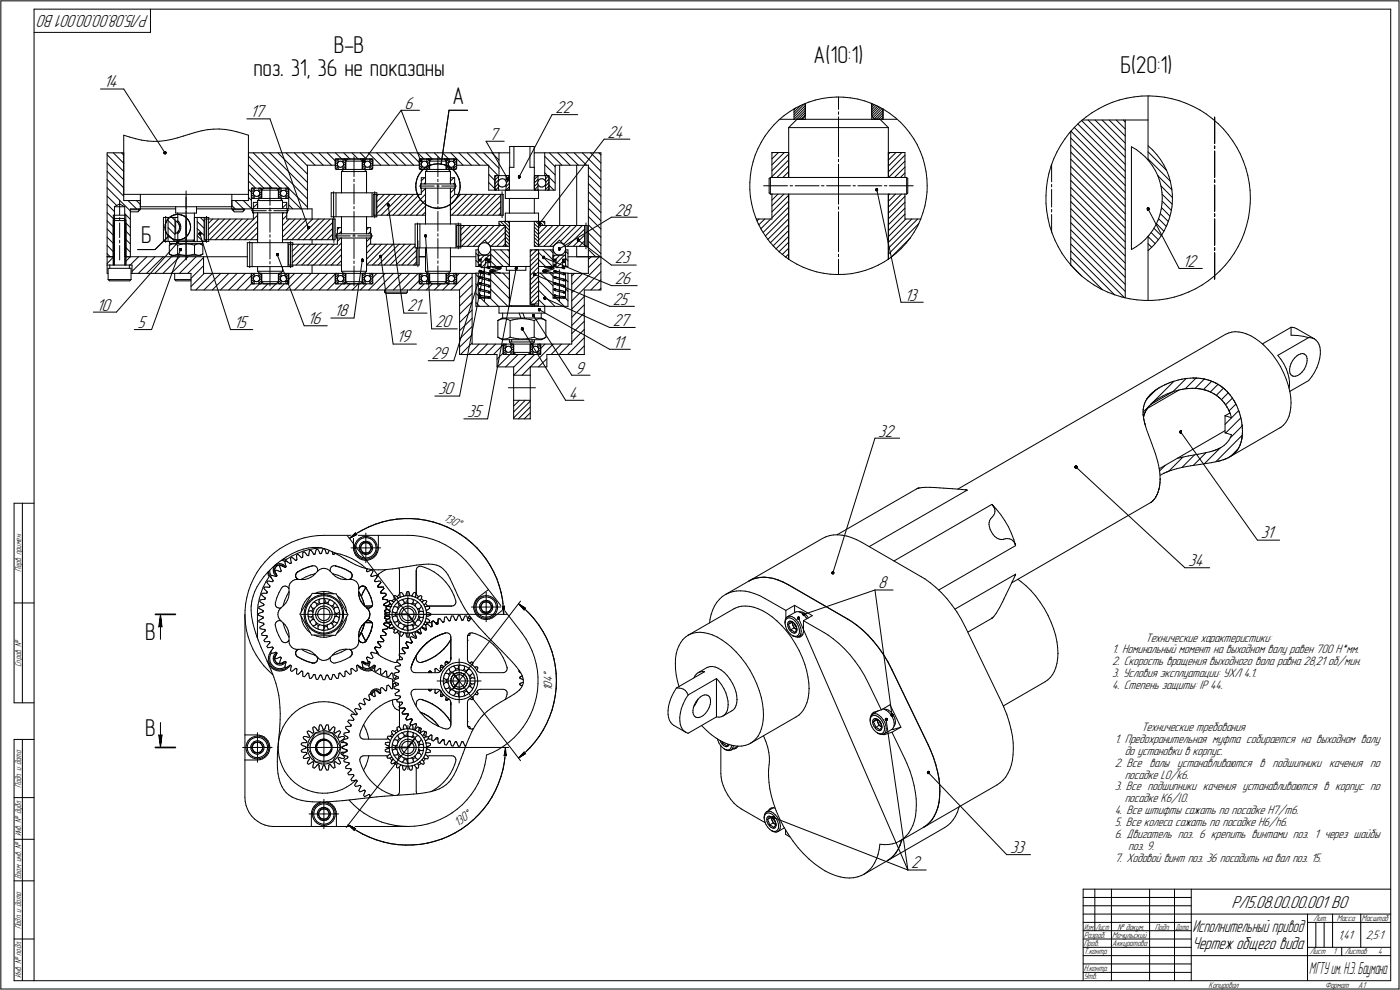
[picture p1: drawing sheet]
<svg xmlns="http://www.w3.org/2000/svg" width="842mm" height="595mm" viewBox="0 0 842 595" stroke-linecap="round" stroke-linejoin="round" font-family="sans-serif">
<defs><g id="words">
<g font-size="14.6">
<text x="201" y="32">В-В</text>
<text x="489" y="38">А(10:1)</text>
<text x="152" y="46">поз. 31, 36 не показаны</text>
<text x="674" y="44">Б(20:1)</text>
<text x="272" y="62">А</text>
<text x="85" y="146">Б</text>
<text x="87" y="385">В</text>
<text x="87" y="442">В</text>
</g>
<g font-size="10.9">
<text x="89" y="9" transform="rotate(-180 89 9)">РЛ5.08.00.00.001 ВО</text>
<text x="62" y="53">14</text>
<text x="243" y="65">6</text>
<text x="150" y="70">17</text>
<text x="334" y="68">22</text>
<text x="294" y="84">7</text>
<text x="365" y="83">24</text>
<text x="370" y="130">28</text>
<text x="370" y="158">23</text>
<text x="711" y="160">12</text>
<text x="370" y="171">26</text>
<text x="369" y="183">25</text>
<text x="544" y="181">13</text>
<text x="58" y="187">10</text>
<text x="201" y="190">18</text>
<text x="245" y="187">21</text>
<text x="83" y="197">5</text>
<text x="141" y="197">15</text>
<text x="185" y="195">16</text>
<text x="262" y="197">20</text>
<text x="369" y="196">27</text>
<text x="238" y="206">19</text>
<text x="369" y="209">11</text>
<text x="260" y="216">29</text>
<text x="346" y="225">9</text>
<text x="264" y="237">30</text>
<text x="342" y="240">4</text>
<text x="281" y="251">35</text>
<text x="528" y="262">32</text>
<text x="758" y="324">31</text>
<text x="715" y="340">34</text>
<text x="528" y="354">8</text>
<text x="608" y="513">33</text>
<text x="548" y="522">2</text>
<text x="741" y="546">РЛ5.08.00.00.001 ВО</text>
</g>
<text font-size="10.8" x="717" y="571">Чертеж общего вида</text>
<text font-size="10.7" x="717" y="561">Исполнительный привод</text>
<text font-size="10.5" x="788" y="586">МГТУ им.Н.Э.Баумана</text>
<text font-size="8.5" x="332" y="407" transform="rotate(-90 332 407)">°</text>
<g font-size="7.8">
<text x="266" y="313" transform="rotate(26 266 313)">130°</text>
<text x="689" y="386">Технические характеристики:</text>
<text x="669" y="393">1. Номинальный момент на выходном валу равен 700 Н*мм.</text>
<text x="669" y="400">2. Скорость вращения выходного вала равна 28,21 об/мин.</text>
<text x="669" y="407">3. Условия эксплуатации: УХЛ 4.1.</text>
<text x="332" y="413" transform="rotate(-90 332 413)">0</text>
<text x="332" y="410" transform="rotate(-90 332 410)">4</text>
<text x="332" y="416" transform="rotate(-90 332 416)">1</text>
<text x="669" y="414">4. Степень защиты: IP 44.</text>
<text x="687" y="439">Технические требования</text>
<text x="670" y="447">1. Предохранительная муфта собирается на выходном валу</text>
<text x="677" y="454">до установки в корпус.</text>
<text x="670" y="461">2. Все валы устанавливаются в подшипники качения по</text>
<text x="677" y="468">посадке L0/k6.</text>
<text x="670" y="475">3. Все подшипники качения устанавливаются в корпус по</text>
<text x="677" y="482">посадке K6/l0.</text>
<text x="670" y="489">4. Все штифты сажать по посадке H7/m6.</text>
<text x="275" y="497" transform="rotate(-38 275 497)">130°</text>
<text x="670" y="497">5. Все колеса сажать по посадке H6/h6.</text>
<text x="670" y="504">6. Двигатель поз. 6 крепить винтами поз. 1 через шайбы</text>
<text x="679" y="511">поз. 9.</text>
<text x="670" y="518">7. Ходовой винт поз. 36 посадить на вал поз. 15.</text>
<text x="805" y="565">1,41</text>
<text x="821" y="565">2,5:1</text>
</g>
<g font-size="5.4">
<text x="13" y="344" transform="rotate(-90 13 344)">Перв. примен.</text>
<text x="13" y="401" transform="rotate(-90 13 401)">Справ. №</text>
<text x="13" y="474" transform="rotate(-90 13 474)">Подп. и дата</text>
<text x="13" y="503" transform="rotate(-90 13 503)">Инв. № дубл.</text>
<text x="13" y="529" transform="rotate(-90 13 529)">Взам. инв. №</text>
<text x="790" y="554">Лит.</text>
<text x="804" y="554">Масса</text>
<text x="819" y="554">Масштаб</text>
<text x="13" y="559" transform="rotate(-90 13 559)">Подп. и дата</text>
<text x="652" y="564">Разраб.</text>
<text x="669" y="564">Мочульский</text>
<text x="672" y="559">№ докум.</text>
<text x="695" y="559">Подп.</text>
<text x="652" y="569">Пров.</text>
<text x="669" y="569">Аккуратова</text>
<text x="652" y="574">Т.контр.</text>
<text x="788" y="574">Лист</text>
<text x="802" y="574">1</text>
<text x="809" y="574">Листов</text>
<text x="829" y="574">4</text>
<text x="13" y="588" transform="rotate(-90 13 588)">Инв. № подл.</text>
<text x="652" y="584">Н.контр.</text>
<text x="652" y="589">Утв.</text>
<text x="727" y="594">Копировал</text>
<text x="797" y="594">Формат</text>
<text x="817" y="594">A1</text>
</g>
<g font-size="5.3">
<text x="652" y="559">Изм.</text>
<text x="659" y="559">Лист</text>
<text x="707" y="559">Дата</text>
</g>
</g></defs>
<g fill="none" stroke="#000" stroke-width=".6">
<path d="M1 1v594zM1 1h841zM20 6v584zM20 6h817zM20 19h71zM91 6v13zM837 6v584zM842 1v594zM60 54h14zM74 54l25 38zM495 59h4zM499 59l4-1z"/>
<path d="M503 58h4zM504 58v8zM507 58l5 1zM512 59l4 1zM516 60l4 1zM678 59l4-1zM682 58h5zM687 58h4zM691 58v38zM691 58h5zM696 58h4zM700 58l5 1z"/>
<path d="M705 59l4 2zM118 80l3-1zM121 79l4-1zM125 78h3zM128 78h4zM132 78h3zM135 78h4zM139 78l4 1zM143 79l3 1zM149 71h13zM162 71l23 66zM241 66l-22 31z"/>
<path d="M241 66l12 30zM241 66h11zM270 66l-5 33zM270 66h11zM332 69l-20 37zM332 69h15zM463 78l-3 4zM465 75l-2 3zM468 72l4-2zM468 72l-3 3zM469 72h9zM472 70l3-3z"/>
<path d="M474 77v30zM474 77h60zM475 67l4-2zM478 72h3zM478 65v7zM478 72l6-7zM478 65v1zM479 65l4-2zM479 72l5-6zM479 72l-5 5zM479 72h5zM479 72h50z"/>
<path d="M480 72l4-4zM481 72h1zM481 63l-3 4zM482 72l2-3zM482 72l1-1zM483 63l3-2zM484 70l-1 1zM484 62l-6 7zM484 69v1zM484 62v10zM484 69h.1M484 62v7z"/>
<path d="M484 63l-6 7zM486 61l5-1zM491 60l4-1zM504 67v2zM504 70v24zM520 61l4 1zM524 62l4 2zM524 62v10zM524 72h5zM524 62v7zM524 69h.1M524 69l1 1z"/>
<path d="M525 70v1zM525 62l-1 1zM525 71l1 1zM526 63l-2 2zM526 71l5-5zM526 72h1zM527 63l-3 3zM527 72h4zM528 64l-4 3zM528 64l4 2zM528 72l3-3zM529 64l-5 5z"/>
<path d="M529 72l5 5zM530 65l-5 5zM530 72l1-1zM531 65l-6 6zM531 72h9zM531 65v7zM531 68l-4 4zM532 66l3 2zM534 77v30zM535 68l3 3zM538 71l4 2zM542 73l3 4z"/>
<path d="M545 77l2 3zM547 80l3 3zM643 80l-2 4zM644 79v80zM644 79l33 33zM646 77l31 30zM646 77l4-4zM646 77l-3 3zM648 75l29 28zM650 73l3-3zM651 72l26 27zM651 72h40z"/>
<path d="M653 70l4-2zM654 72l23 23zM657 68l4-3zM659 72l18 18zM661 65l4-2zM663 72l14 14zM665 63l4-1zM667 72l10 10zM669 62l4-2zM671 72l6 6zM673 60l5-1zM676 72l1 1z"/>
<path d="M677 72v107zM709 61l5 1zM714 62l4 2zM718 64l4 2zM722 66l4 3zM726 69l3 2zM729 71l4 3zM731 70v16zM733 74l3 4zM736 78l3 3zM64 92v62zM64 92h10z"/>
<path d="M64 98l10 10zM64 93l10 10zM68 92l6 6zM73 92l1 1zM74 92v25zM74 81v33zM74 81l4 1zM78 82l4 1zM82 83l3 1zM85 84l4 1zM89 85h3zM92 85h4z"/>
<path d="M96 85l4-1zM100 84h3zM103 84l4-1zM107 83l3-1zM110 82l4-1zM114 81l4-1zM146 80l3 1zM149 92h13zM149 92v25zM149 81v33zM149 99l15 14zM149 94l20 19z"/>
<path d="M152 92l22 21zM157 92l28 28zM162 92l23 23zM162 92h51zM167 92l18 18zM172 92l13 13zM177 92l8 8zM182 92l7 7zM185 99v27zM185 99h17zM187 92l7 7zM192 92l7 7z"/>
<path d="M197 92l5 5zM202 96v5zM202 96h.1M202 99l1-2zM202 98l1-2zM202 96v3zM202 96h22zM202 92l4 4zM202 96h1zM203 98v1zM203 99v1zM203 98h.1"/>
<path d="M203 96h3zM203 96v2zM203 100v2zM203 100h1zM204 97h1zM204 97l-1 1zM205 97h.1M205 97h1zM206 97l1 1zM206 96h1zM206 96v2zM206 100v2z"/>
<path d="M206 100l2-2zM206 97l2-1zM206 96h.1M207 98v1zM207 99l-1 1zM207 98l1-1zM207 99h.1M207 92l3 4zM207 96h.1M207 96h2zM207 96h1zM208 96h.1"/>
<path d="M208 97v5zM208 97l1-1zM208 96v5zM208 97h10zM209 96h4zM212 92l3 4zM213 96h4zM213 92h50zM213 94v12zM217 96l1 1zM217 96h2zM217 92l3 4z"/>
<path d="M218 97v5zM218 96v5zM218 100l1-2zM218 98l2-1zM218 97l1-1zM218 96h.1M218 96h1zM219 96h.1M219 96h1zM219 98v1zM219 99l1 1zM219 98h.1"/>
<path d="M220 96v2zM220 100v2zM220 96h3zM220 100h.1M220 97h1zM220 97l-1 1zM221 97h1zM222 97h.1M222 92l7 7zM222 97l1 1zM223 96v2zM223 100v2z"/>
<path d="M223 96h.1M223 97v-1zM223 98l1-2zM223 98v1zM223 99l-1 1zM223 99h.1M223 99l1-1zM223 96h1zM224 96h.1M224 99h28zM224 96v5zM224 96v3z"/>
<path d="M227 92l7 7zM231 92l8 7zM236 92l8 7zM241 92l8 7zM246 92l6 6zM251 92l4 4zM252 96v5zM252 96h.1M252 96v3zM252 96h23zM252 99l2-1zM252 96h1z"/>
<path d="M253 96h1zM253 96l-1 1zM253 98v1zM253 99l1 1zM254 98h-1zM254 96h3zM254 96v2zM254 100v2zM254 100h1zM254 96l-2 2zM254 97h1zM254 97v1z"/>
<path d="M255 97h1zM256 97h1zM256 92l4 4zM257 97v1zM257 96h1zM257 96v2zM257 100v2zM257 96h.1M257 98v1zM257 99v1zM257 99h.1M258 96h2z"/>
<path d="M258 96h.1M258 96l-1 2zM258 97l2-1zM258 97v5zM258 96v5zM258 97h10zM258 97l-1 2zM259 99h2zM260 96h3zM261 99l2-1zM261 92l4 4zM263 98l2 1z"/>
<path d="M263 96h4zM263 92h37zM263 94v12zM265 99h2zM266 92l4 4zM267 96h2zM267 96l1 1zM267 99l2 1zM268 97v5zM268 96v5zM268 97l2-1zM269 96h-1z"/>
<path d="M269 96h.1M269 96h1zM269 100l2 1zM270 98v1zM270 99v1zM270 98h.1M270 96h3zM270 96v2zM270 100v2zM270 100h1zM270 97l-2 2zM271 97h.1"/>
<path d="M271 97l-1 1zM271 92l8 7zM271 97h1zM272 97h1zM273 97v1zM273 96h1zM273 96v2zM273 100v2zM273 97l1-1zM273 98v1zM273 99v1zM273 99l2-1z"/>
<path d="M273 99h.1M274 96h.1M274 96h1zM275 96h.1M275 96v5zM275 99h19zM275 96v3zM275 97l-2 1zM276 92l8 7zM281 92l7 7zM286 92l7 7zM291 92l9 9z"/>
<path d="M292 85l13 22zM292 85h11zM294 99v15zM294 100l6 6zM296 92l4 4zM300 92v14zM300 92h7zM307 88v13zM307 88h2zM309 88v13zM309 88h10zM319 88v13z"/>
<path d="M319 88h2zM321 88v13zM321 92h7zM328 92h33zM328 92v14zM328 99l6 6zM328 94l6 6zM330 92l8 7zM334 99v15zM334 99h20zM335 92l8 7zM337 99v37z"/>
<path d="M340 92l8 7zM345 92l8 7zM347 99v37zM350 92l11 11zM354 99v55zM355 92l6 6zM360 92l1 1zM361 92v62zM363 84l-38 50zM363 84h16zM453 97l-1 4zM454 93l-1 4z"/>
<path d="M456 89l-2 4zM458 86l-2 3zM460 82l-2 4zM464 92h10zM464 92v15zM464 99l8-7zM464 96l4-4zM464 92h1zM474 92v15zM504 96v1zM504 99v24zM534 92h10z"/>
<path d="M534 92v15zM534 100l8-8zM534 93l1-1zM539 92l-5 4zM544 92v15zM550 83l2 4zM552 87l2 4zM554 91l1 4zM555 95l1 4zM556 99l1 4zM632 100l-1 4zM633 99v10z"/>
<path d="M634 96l-2 4zM636 91l-2 5zM638 87l-2 4zM641 84l-3 3zM644 100l33 33zM644 96l33 33zM644 91l33 33zM644 87l33 33zM644 83l33 33zM681 88l3 2zM681 88v62zM684 90l2 2z"/>
<path d="M686 92l3 2zM689 94l2 3zM691 88l2 2zM691 96l13 13zM691 91l11 11zM691 97l2 3zM693 100l2 3zM693 90l3 3zM696 93l2 3zM698 96l2 3zM700 99l2 3zM731 91v16z"/>
<path d="M731 88v1zM739 81l3 4zM742 85l2 4zM744 89l2 4zM746 93l2 4zM748 97l1 4zM64 118l6 6zM64 113l14 14zM64 108l10 10zM64 103l10 10zM74 117h10zM74 114v7z"/>
<path d="M84 117v9zM84 117h55zM112 115v11zM112 119v9zM139 117h10zM139 117v9zM149 114v7zM149 119l2 1zM149 114l2 1zM149 109l5 4zM149 104l10 9zM151 113h11z"/>
<path d="M151 113v13zM151 119h.1M151 114v5zM151 118l2-1zM151 115l2-1zM151 114l1-1zM151 113v1zM151 113h1zM151 119h1zM152 119l1-1zM152 113h.1M152 119h1z"/>
<path d="M152 113h1zM152 116v1zM152 117h1zM153 115l-2 2zM153 115h.1M153 115l-1 1zM153 117l1 1zM153 119h3zM153 113v2zM153 117v2zM153 115l1-1zM154 118h.1"/>
<path d="M154 114h1zM154 118h1zM155 114l1 1zM155 118h1zM156 115h.1M156 113h1zM156 119h1zM156 113v2zM156 117v2zM156 118l1-2zM156 114v-1zM156 119l1-1z"/>
<path d="M156 115l1-1zM156 115v1zM156 117v1zM156 119h13zM156 116v1zM157 113h.1M157 119h.1M157 113v1zM157 114l2-1zM157 114v5zM157 114h.1M157 114h10z"/>
<path d="M157 115l-1 1zM159 113h3zM162 113h12zM162 113h4zM162 112v11zM166 113l1 1zM167 114v5zM167 119h2zM167 114h.1M167 119h1zM168 119h.1M168 113h.1"/>
<path d="M168 113l-1 1zM168 113h1zM168 119h1zM169 119l1 2zM169 116l-2 2zM169 116v1zM169 117h.1M169 115h1zM169 115v1zM169 119h3zM169 113v2zM169 117v2z"/>
<path d="M169 117l1 1zM169 119h.1M169 117l-1 2zM169 114l-2 2zM169 113l-2 2zM170 115v-1zM170 118h1zM170 114h1zM171 118h.1M171 114l1 1zM171 118h1zM172 115h.1"/>
<path d="M172 119h1zM172 113h1zM172 113v2zM172 117v2zM172 119l2-2zM172 114l1-1zM172 117l2-1zM172 115v1zM172 117v1zM172 116l2-2zM172 116v1zM173 119l1-1z"/>
<path d="M173 113h.1M173 119h.1M173 113l1 1zM174 113v13zM174 114v5zM174 119h-1zM174 119h.1M174 118l7 8zM174 113l11 11zM199 116v14zM199 116h.1M199 116h6z"/>
<path d="M201 115v16zM202 101v1zM202 100l1-1zM202 102h.1M202 102l1-2zM202 116v14zM202 102h1zM203 102h3zM203 101v1zM204 100l1 1zM205 101l1-1zM205 103v13z"/>
<path d="M205 103l2-1zM205 103h15zM205 116h15zM206 100h.1M206 102h1zM206 101l2-1zM207 102h1zM207 102h13zM207 102l1-1zM208 101v1zM208 101h.1M213 111v12z"/>
<path d="M213 108v1zM218 102h1zM218 101v1zM218 101h.1M218 101l1-1zM219 102h1zM219 102l1 1zM220 102h3zM220 101l-1 1zM220 100l1 1zM220 103v13zM220 116h7z"/>
<path d="M221 101l1-1zM222 100h.1M223 102h.1M223 101l1-2zM224 102h.1M224 116v14zM224 101v1zM224 100l-1 2zM225 117v12zM225 117h8zM225 115v16zM226 117v12z"/>
<path d="M227 116v14zM227 118l1-1zM233 117h6zM239 117h4zM242 117l-13 12zM243 117h8zM250 112v3zM250 110v2zM250 115l1 2zM251 108l-1 2zM251 117h2zM251 117l1 2z"/>
<path d="M251 106v2zM252 119l1 1zM252 101v1zM252 112h9zM252 101l2-2zM252 102h1zM252 117l-12 12zM252 104l-1 2zM253 102l1-2zM253 102h.1M253 102h1zM253 113h.1"/>
<path d="M253 111v2zM253 111h.1M253 107h3zM253 113v4zM253 111h20zM253 113h20zM253 107v4zM253 116l3-3zM253 109l2-2zM254 103l1-2zM254 103l-2 1zM254 102h3z"/>
<path d="M255 100v1zM255 111l1-1zM255 101l1-1zM255 101l2-1zM256 103l1-1zM256 103v8zM256 107v4zM256 103h15zM256 113v16zM256 113v22zM256 117l-13 12zM256 100h1z"/>
<path d="M257 102h1zM257 102l1-2zM257 100l1-1zM257 100l2-1zM257 102h13zM258 102h.1M258 101v1zM258 101h.1M263 112h1zM263 108v1zM263 111v12zM266 112h9z"/>
<path d="M268 102h2zM268 101h.1M268 100l2-1zM268 101l1 1zM268 101l2-1zM269 102h.1M269 102h1zM270 102l1 1zM270 102h3zM270 101l-1 1zM271 100l1 1zM271 103v8z"/>
<path d="M271 107h2zM271 107v4zM271 113v16zM271 113v22zM271 119l3-2zM271 116l2-3zM271 109l2-2zM271 101l2 1zM272 101v-1zM272 100h1zM273 111v-1zM273 102l1 2z"/>
<path d="M273 102h1zM273 101l2-2zM273 113v4zM273 117h30zM273 113h.1M273 111h.1M273 107v4zM274 113h.1M274 111h.1M274 111v2zM274 102h.1M274 104l1 2z"/>
<path d="M275 101l-1 1zM275 119l-1 1zM275 106l1 2zM276 117l-1 2zM276 108l1 2zM276 115v2zM277 110v2zM277 113l-1 2zM277 112v1zM284 117l-12 12zM291 117l-12 12zM294 114h4z"/>
<path d="M294 110l4 3zM294 105l4 4zM298 106v8zM298 106h2zM298 114h.1M298 113l2-3zM298 110l2-2zM298 108l2-2zM298 106h.1M298 117l-12 12zM298 114h2zM300 109v1z"/>
<path d="M300 110v1zM300 106v3zM300 111v3zM300 112l-2 2zM300 109h.1M300 111l1 1zM300 114h4zM300 106h4zM301 112h.1M301 108h.1M301 108l-1 1zM301 117v12z"/>
<path d="M301 108l1-1zM301 112h1zM302 115v16zM302 107l1 1zM302 112h1zM303 117v12zM303 112h1zM303 108h1zM304 119h2zM304 114v5zM304 114h2zM304 108v1z"/>
<path d="M304 106h2zM304 106v3zM304 111v3zM304 114l2-2zM304 112l2-2zM304 108l2-2zM304 106h.1M304 109l1 1zM304 111v1zM305 110l-1 1zM305 110l1-2zM306 106h.1"/>
<path d="M306 114h.1M306 101h3zM306 101v13zM306 119v9zM306 106v8zM306 119h15zM307 114h14zM319 101h2zM321 119v9zM321 114h3zM321 101v13zM321 119h3z"/>
<path d="M321 106h1zM321 114h1zM321 106v8zM321 112l2-2zM321 110l3-2zM321 108l3-2zM321 106h.1M322 114h.1M322 114l2-2zM322 106h.1M322 106h-1zM322 106h2z"/>
<path d="M322 114h2zM323 109v1zM323 110l1 1zM323 114h.1M324 106v3zM324 111v3zM324 106h4zM324 109h-1zM324 111v1zM324 114v5zM324 114h4zM324 108h1z"/>
<path d="M324 108v1zM324 112h1zM325 112h1zM325 108l1-1zM326 112h1zM326 107l1 1zM327 108h1zM327 112h1zM328 106h2zM328 104l1 2zM328 108v1zM328 106h1z"/>
<path d="M328 114h1zM328 109v1zM328 111v1zM328 106v3zM328 111v3zM328 114l2-2zM328 112l2-2zM328 110v1zM328 109l2-1zM329 114h1zM330 106h.1M330 106l-2 2z"/>
<path d="M330 114h4zM330 106v8zM330 114h.1M330 111l3 3zM330 106l4 4zM354 115l7 8zM354 110l7 8zM354 105l7 8zM354 100l7 8zM451 110v4zM451 114v4zM451 106v4z"/>
<path d="M451 118l1 5zM452 101l-1 5zM459 112h15zM463 107h.1M463 116v1zM463 107v9zM463 107h1zM463 117h1zM463 107v10zM464 117v15zM464 107h80zM464 117h80z"/>
<path d="M464 117h.1M464 106l10-10zM464 103l10-10zM467 107l7-7zM471 107l3-4zM474 117v39zM475 112h2zM478 112h15zM494 112h2zM497 112h15zM513 112h2zM516 112h14z"/>
<path d="M527 114l15 68zM532 112h1zM534 117v39zM534 117h1zM534 103l10-10zM535 107l9-10zM535 112h14zM538 107l6-7zM544 117v15zM544 117h1zM544 107h1zM544 118l-10 10z"/>
<path d="M544 104l-2 3zM545 117l1-1zM545 107h1zM545 107v10zM546 107v9zM557 103l1 4zM557 120l-1 4zM558 107v5zM558 115l-1 5zM558 112v3zM629 118v4zM629 113v5z"/>
<path d="M630 109l-1 4zM631 104l-1 5zM633 114v10zM633 111v1zM644 117l33 33zM644 113l33 32zM644 108l33 33zM644 104l33 33zM695 103l1 3zM696 106l9 8zM696 106l2 3zM698 109v3z"/>
<path d="M698 112l7 7zM698 112l1 4zM699 116v3zM699 117l6 6zM699 119v4zM702 102l1 4zM703 106l1 4zM704 110l1 3zM705 113v4zM705 117v4zM731 111v16zM731 108v2z"/>
<path d="M749 101l2 5zM751 106v4zM751 110l1 5zM752 115v4zM752 119v3zM64 138l4 3zM64 133l4 3zM64 128l5 4zM64 123l5 4zM68 133v26zM68 133l1-2zM68 133h4z"/>
<path d="M68 134v20zM68 129v25zM68 129h8zM69 133v26zM69 132v1zM69 124v30zM69 124h6zM69 124l3-1zM69 131h3zM72 131h2zM72 133h4zM72 123l3 1z"/>
<path d="M72 134v9zM72 131v2zM72 121v8zM74 131l2 2zM74 121h10zM75 132v1zM75 133v26zM75 124v30zM75 128l3 4zM76 133v26zM76 134v20zM76 129v25z"/>
<path d="M76 139l2 3zM76 134l2 3zM77 121l5 5zM78 127h5zM78 126h6zM78 126v28zM82 121l2 2zM83 126v1zM83 126h.1M84 126h.1M84 126l-1 1zM84 126h22z"/>
<path d="M84 124h22zM84 121v3zM98 131v14zM98 131h2zM99 137v1zM99 135v2zM99 138l1 2zM100 130v16zM100 134l-1 1zM100 140l1 1zM100 131h1zM101 132l-1 2z"/>
<path d="M101 131v14zM101 131h6zM101 137l4 4zM101 133l4 4zM102 131l1-1zM102 131l-1 1zM103 130l1-1zM103 131l2 1zM104 129h2zM105 131v14zM106 128h1zM106 124v4z"/>
<path d="M106 124h12zM106 133h.1M106 133v7zM106 129h2zM106 133l1 1zM107 128h10zM107 139v6zM107 133l1 1zM107 128v6zM107 134l1 1zM107 139h1zM107 139v1z"/>
<path d="M108 140l-1 1zM108 135l1 1zM108 129h1zM108 134v1zM108 135v1zM108 138l-1 1zM108 136v2zM108 139v1zM109 136v1zM109 137l-1 2zM109 129l2 1zM111 130l1 1z"/>
<path d="M112 129v18zM112 127v2zM112 130v11zM112 129v2zM112 133v9zM112 131l1 1zM113 132l1 1zM114 133v2zM114 140l-1 1zM114 135l1 2zM114 138v2zM115 137l-1 1z"/>
<path d="M117 131h6zM117 131v14zM117 128v17zM117 128h1zM118 126h21zM118 124h21zM118 124v4zM119 131v14zM119 137l4 4zM119 133l4 4zM120 131l3 2zM123 131v14z"/>
<path d="M123 131h1zM123 132h29zM123 132v12zM124 131h2zM124 130v16zM125 132v12zM125 138l6-6zM126 131v1zM128 132l-3 2zM139 132l-13 12zM139 126h12zM139 121v3z"/>
<path d="M139 121h10zM139 124l2 2zM140 126h.1M140 126l1 1zM140 126h7zM140 126v1zM141 127h5zM141 121l5 5zM146 121l5 4zM146 126h.1M146 126v1zM147 126h.1"/>
<path d="M147 126l-1 1zM151 126h1zM151 127h9zM152 128h.1M152 126v2zM152 125h.1M152 125v3zM152 122h3zM152 128v4zM152 125h20zM152 128h20zM152 122v3z"/>
<path d="M152 128h1zM152 125l3-3zM155 122v3zM155 121l1-2zM155 121v4zM155 121h15zM155 128v18zM155 128v16zM162 127h1zM162 125v1zM162 128v12zM165 127h9z"/>
<path d="M170 122h2zM170 122v3zM170 121v4zM170 128v18zM170 128v16zM170 139l7-7zM170 136l4-4zM170 132l2-2zM170 129l1-1zM170 125l2-2zM172 132h3zM172 128v4z"/>
<path d="M172 128h.1M172 125h.1M172 122v3zM173 125h.1M173 125v3zM173 126h1zM173 128h.1M173 126v2zM174 126h11zM174 123l2 3zM175 132h8zM183 132h4z"/>
<path d="M185 126h3zM187 132h5zM188 126v6zM192 132h8zM195 132l-12 12zM199 130h.1M199 130h6zM200 132v12zM200 132h2zM201 130v16zM202 132v12zM203 137h2z"/>
<path d="M203 137v4zM204 137l-1 1zM205 137v4zM205 130v11zM205 130h15zM213 127v12zM213 124v2zM220 130h7zM220 137v4zM220 137h3zM220 130v11zM222 137l-2 1z"/>
<path d="M223 137v4zM225 129h8zM227 128l11-11zM227 125l8-8zM227 121l4-4zM233 129l12-12zM233 129h6zM233 123l10 65zM236 129l13-12zM239 129h4zM243 129h8zM247 129l9-9z"/>
<path d="M250 135v14zM250 135h3zM250 129l6-5zM251 129h5zM251 134v16zM253 135v14zM253 135h3zM253 120l2 2zM255 122l1 1zM256 135h15zM256 127l-2 2zM256 123l2 1z"/>
<path d="M258 124l2 1zM260 125h2zM262 125h2zM263 124v2zM263 127v12zM264 125h2zM266 125l2-1zM268 124l2-1zM270 123l2-1zM271 135h6zM271 129h32zM271 126l10-9z"/>
<path d="M271 123l6-6zM274 120l-2 2zM274 135v14zM275 136h21zM275 136v12zM275 129l13-12zM276 134v16zM277 136v12zM277 135v14zM280 136l-3 2zM282 129l13-12zM287 136l-10 9z"/>
<path d="M289 129l12-11zM290 136l-12 12zM296 136h2zM297 136l-12 12zM298 136h2zM300 133h6zM300 136h4zM300 133v3zM300 134l1 2zM301 136l-9 9zM301 133l3 3zM301 128l-1 1z"/>
<path d="M301 125l-5 4zM301 121l-8 8zM303 133l3 3zM304 128v5zM304 133h2zM304 128h2zM304 136v12zM304 138l2 3zM304 136l2 3zM305 133l1 1zM306 133v27zM306 133v15z"/>
<path d="M306 128h15zM306 133h15zM321 133h3zM321 128h3zM321 133h7zM321 133v15zM321 139l3 2zM321 137l3 2zM321 134l3 3zM322 133l3 3zM324 128v5zM324 136v12z"/>
<path d="M324 136h4zM324 137l2-1zM324 133l3 3zM326 133l2 1zM328 133v3zM328 136h2zM330 136h1zM331 136h22zM333 136l-9 8zM347 136l-10 9zM350 136l-11 11zM352 136v12z"/>
<path d="M352 138l-11 10zM352 134v16zM353 136v12zM354 135l7 8zM354 130l7 8zM354 125l7 8zM354 120l7 8zM368 131h15zM452 123l1 4zM453 127l1 4zM454 131l2 4zM455 132h9z"/>
<path d="M455 133l2-1zM456 135l2 3zM456 135l4-3zM458 138l6-6zM458 138l2 4zM459 140l15-16zM464 131l10-10zM464 127l10-10zM464 124l8-7zM464 120l4-3zM504 124v2zM504 127v24z"/>
<path d="M534 139l10-10zM534 135l10-10zM534 132l10-10zM534 125l8-8zM534 121l5-4zM544 132h10zM545 132l-11 10zM550 139l-2 4zM552 136l-2 3zM553 134l-19 19zM554 132l-2 4zM555 128l-1 4z"/>
<path d="M556 124l-1 4zM629 122l1 5zM630 127v4zM630 131l1 5zM631 136l2 4zM633 129v11zM633 126v1zM644 138l33 33zM644 134l33 33zM644 130l33 32zM644 125l33 33zM644 121l33 33z"/>
<path d="M691 126l18 35zM692 140l5 4zM693 139l-2 2zM694 137l4 5zM695 136l-2 3zM696 134l4 5zM696 133l-1 3zM697 131l5 5zM698 129l-2 4zM698 128l5 5zM698 126v3zM699 125l5 5z"/>
<path d="M699 123l-1 3zM699 121l6 5zM700 139l-2 3zM702 135l-2 4zM703 132l-1 3zM704 128l-1 4zM705 124l-1 4zM705 121v3zM731 132v15zM731 129v1zM748 140l-1 4zM750 136l-2 4z"/>
<path d="M751 131l-1 5zM752 127l-1 4zM752 122v5zM64 154h4zM64 159h2zM64 154v5zM64 159v5zM64 152l2 2zM64 147l4 4zM64 143l4 3zM66 159h12zM66 159v2z"/>
<path d="M68 154v5zM68 155l-4 3zM72 148v8zM72 144v2zM76 154v5zM76 154h28zM76 154h2zM76 154h.1M76 149l2 3zM76 144l2 3zM76 157l2-3zM78 159h1z"/>
<path d="M78 159v2zM78 159l5-5zM79 159v5zM83 150h10zM93 150l8-8zM98 145h2zM100 145h1zM101 141l1 1zM101 145h1zM101 141l4 4zM102 147v6zM102 147l2-1z"/>
<path d="M102 147h.1M102 153h1zM102 153l2 1zM102 142l1 1zM102 146h11zM102 145h11zM102 145v1zM102 147h1zM103 153l1 1zM103 143l2 1zM103 147h1zM104 154h18z"/>
<path d="M104 154h16zM104 154l1-1zM104 147h1zM105 144h1zM105 153h2zM105 147h2zM106 140h1zM106 144h2zM107 153h.1M107 147v6zM107 147h2zM107 153h1z"/>
<path d="M107 144h10zM107 146l-37 42zM108 144v1zM108 144h1zM108 153h2zM109 150l-18 48zM109 147h2zM109 144l2-1zM110 153l3 1zM111 143l1-1zM111 147h2zM112 142v2z"/>
<path d="M112 146v10zM112 143v2zM112 147v9zM113 154l2-1zM113 146h9zM113 145h9zM113 141l-1 1zM113 147h3zM115 153h2zM116 147h1zM116 144v1zM117 147v6z"/>
<path d="M117 147h.1M117 153h1zM117 147h1zM118 153l1 1zM118 147h2zM119 142l3 3zM119 154l2-1zM120 147h1zM120 146l2 1zM120 154l2-1zM120 141l19 57zM121 153h1z"/>
<path d="M121 147h1zM122 153h.1M122 145v1zM122 145h1zM122 147v6zM122 154v10zM122 154h27zM122 160l-7 7zM123 145h1zM123 144h32zM124 144v1zM124 145h2z"/>
<path d="M125 141l10-9zM126 144v1zM130 144l12-12zM133 144l13-12zM137 144l12-12zM140 144l15-15zM144 144l11-11zM147 144l8-8zM149 146v14zM149 146h2zM150 145v16zM151 146h1z"/>
<path d="M151 144l4-4zM152 146h3zM152 146v14zM154 144h1zM155 146h18zM162 141v2zM162 144v12zM162 157v2zM167 153l16 43zM170 144h5zM170 143l11-11zM172 144l12-12z"/>
<path d="M173 146v14zM173 146h1zM174 159h9zM174 147h9zM174 147v12zM174 146h2zM175 145v16zM175 144h8zM176 144l12-12zM176 147v12zM176 158l11-11zM176 155l7-8z"/>
<path d="M176 151l4-4zM176 147h.1M176 146v1zM176 159v1zM179 144l13-12zM182 159l12-12zM183 144h4zM183 159h2zM183 147h2zM185 159h4zM185 147h4zM185 159l13-12z"/>
<path d="M186 144l13-12zM187 144h5zM188 159v5zM188 144v3zM189 147h10zM189 159h10zM189 159l12-12zM190 144l10-10zM190 147l-12 12zM192 144h8zM193 144l7-7zM196 159l9-9z"/>
<path d="M199 159l6-6zM199 147h1zM199 159h1zM200 141l-3 3zM200 144h2zM200 147h3zM200 159h5zM202 142h9zM203 143h.1M203 141v2zM203 141h.1M203 159l2-2z"/>
<path d="M203 143v4zM203 141h20zM203 143h20zM203 145l2-2zM204 141l1-2zM205 143v20zM205 143v16zM205 146l-13 13zM212 142h2zM213 160v12zM213 157v1zM213 144v11z"/>
<path d="M213 141v1zM215 142h9zM218 156l-5 35zM220 159h5zM220 143v20zM220 143v16zM220 156l9-9zM220 145l3-2zM221 141l2-2zM223 143v4zM223 147h2zM223 143h.1"/>
<path d="M223 141h.1M223 146l-3 3zM223 141v2zM225 159h1zM225 147h1zM226 147l-6 5zM226 159h10zM226 147h10zM227 159l13-12zM229 154l7 53zM231 159l13-12zM233 147l-13 12z"/>
<path d="M236 147h4zM236 159h4zM236 147l-12 12zM240 147h3zM240 159h3zM242 159l8-8zM243 147h7zM243 159h7zM245 159l5-5zM247 147l-12 12zM250 147h.1M250 159h.1"/>
<path d="M250 149h6zM250 148l-12 11zM250 159h2zM250 149v10zM250 158l-1 1zM251 145v15zM252 154h4zM252 149v10zM256 149v14zM256 149h15zM256 142l4 56zM263 140v2z"/>
<path d="M263 143v12zM263 157v1zM263 160v12zM271 154h15zM271 149h6zM271 149v14zM275 148h13zM277 141l6-5zM281 148l13-12zM286 150h2zM286 150v10zM286 157l2 1z"/>
<path d="M286 152l2 2zM288 150v10zM288 149v1zM288 150v1zM288 148h.1M288 153v3zM288 153h7zM288 156h1zM288 154l1-1zM288 148v1zM288 151l1 1zM288 156h.1"/>
<path d="M288 160h.1M288 159v1zM288 159h.1M288 157h.1M288 159h1zM289 156h.1M289 160h.1M288 157l1-1zM288 160h1zM289 157h.1M289 159h.1M289 147l1-1z"/>
<path d="M289 147l-1 1zM289 152l1 1zM289 156l2-3zM289 159v1zM289 156v5zM289 158l5-5zM290 146h1zM290 153h1zM291 146h1zM291 153h1zM291 144l-3 4zM291 144l4 4z"/>
<path d="M292 146h1zM292 153h1zM292 156l-16 82zM293 146l1 1zM293 153l1-1zM293 157h1zM294 158h.1M293 156h.1M293 156v5zM293 156h2zM293 146l11-10zM294 156h.1"/>
<path d="M294 157h.1M294 156h1zM294 147h1zM294 158l1-1zM295 157h.1M295 156h.1M295 147v2zM295 152h-1zM295 158h.1M295 148h.1M295 149v1zM295 151v1z"/>
<path d="M295 150v10zM295 150h11zM295 150v1zM295 148h1zM295 153v3zM295 155v1zM295 157l3 3zM295 153l8 7zM295 148l9-8zM296 148h2zM297 150l9 10zM298 148h2z"/>
<path d="M299 148l5-5zM300 148h4zM301 150l5 5zM302 148l2-1zM304 148h2zM304 147l1 1zM304 145l2 2zM304 142l2 3zM304 140l2 3zM305 150l1 1zM306 150v10zM319 150h5z"/>
<path d="M319 150v11zM319 160l5-5zM319 157l5-5zM319 154l4-4zM319 151l1-1zM321 148h3zM321 150h12zM321 147l1 1zM321 145l3 2zM321 143l3 2zM321 141l3 2zM324 148h4z"/>
<path d="M324 150v11zM324 150v10zM324 148l12-12zM324 141l5-5zM324 156l4 4zM324 152l8 8zM327 150l6 6zM327 155l41 17zM327 148l13-12zM328 148h2zM330 148h1zM331 148l12-12z"/>
<path d="M331 150l2 2zM331 148h2zM333 150v10zM333 150h.1M333 153v3zM333 153h7zM333 156h1zM333 148l3-4zM333 148h.1M333 155l1-2zM333 149v1zM333 150v1z"/>
<path d="M333 148v1zM333 151l1 1zM333 160h.1M333 156h.1M333 159v1zM333 159h.1M333 157h.1M334 160h.1M334 156h.1M333 160l1-1zM333 160h1zM333 157l1-1z"/>
<path d="M334 157h.1M334 156h-1zM334 159h.1M334 147l1-1zM334 147l-1 1zM334 152l1 1zM334 156l3-3zM334 156v5zM334 158l6-5zM335 146h1zM335 153h1zM336 146h1z"/>
<path d="M336 153h1zM336 144l4 4zM336 150l32-19zM337 146h1zM337 153h1zM338 146l1 1zM338 153l1-1zM338 157h1zM339 158h.1M338 156h.1M338 156h2zM338 156v5z"/>
<path d="M339 156h.1M339 157h.1M339 156h1zM339 147h1zM339 158v-1zM340 157h.1M340 156h.1M339 158l1-1zM340 147v2zM340 152h-1zM340 158h.1M340 148h.1"/>
<path d="M340 149v1zM340 151v1zM340 150h.1M340 150v10zM340 150h2zM340 153v3zM340 148h13zM340 150v1zM340 160h1zM340 155l2 2zM340 151l2 1zM342 154h12z"/>
<path d="M342 150v10zM345 148l7-7zM347 154h7zM347 148v6zM348 144l20 15zM352 145l-4 3zM354 154v10zM354 154h7zM354 150l4 4zM354 145l7 7zM354 140l7 8zM354 156l2-2z"/>
<path d="M361 154v20zM368 159h15zM460 142l14-14zM460 142l3 3zM462 144l12-13zM463 145l3 4zM463 146l11-11zM465 148l9-9zM466 149l3 2zM467 150l7-8zM469 151l5-5zM469 151l3 3z"/>
<path d="M470 153l4-4zM472 154l4 3zM472 155l2-2zM476 157l3 2zM479 159l4 2zM504 153v1zM504 156v9zM528 159l4-2zM532 157l4-2zM534 149l18-17zM534 146l14-14zM536 155l3-3z"/>
<path d="M539 152l3-3zM545 146l-3 3zM548 143l-12 12zM548 143l-3 3zM633 140l1 4zM634 144l3 4zM637 148l2 4zM639 152l2 4zM641 156l3 4zM644 155l19 19zM644 151l26 26zM644 147l32 32z"/>
<path d="M644 142l33 33zM644 159l6 7zM644 160l3 3zM681 150l3-2zM684 148l2-2zM686 146l3-2zM691 142v39zM691 151v-1zM691 146l2 3zM691 142l4 4zM691 150l3-2zM691 141l-2 3z"/>
<path d="M696 145l-2 3zM698 142l-2 3zM731 152v16zM731 149v2zM737 160l-3 3zM740 156l-3 4zM742 152l-2 4zM745 148l-3 4zM747 144l-2 4zM64 164h1zM65 161h14zM65 161v7z"/>
<path d="M65 168l1 1zM65 168h14zM66 169h12zM79 164h.1M79 161v7zM79 168l-1 1zM79 164h36zM79 163l9-9zM83 164l10-10zM88 164l10-10zM93 164l10-10zM98 164l10-10z"/>
<path d="M103 164l10-10zM105 164v4zM105 168l1 1zM105 168h10zM106 169h9zM108 164l10-10zM113 164l9-9zM115 164v10zM115 174h47zM115 172l8-8zM118 174l10-10zM122 164h29z"/>
<path d="M123 174l10-10zM128 174l10-10zM133 174l10-10zM138 174l10-10zM142 174l9-8zM149 160h2zM151 160h1zM151 171h11zM151 164v7zM151 164h1zM151 165v5zM151 165h.1"/>
<path d="M151 170h.1M151 168l2-2zM151 166l2-1zM151 165l1-1zM151 171l-4 3zM151 170l1 1zM151 170l2-1zM152 160h18zM152 171h.1M152 164h1zM152 171h1zM152 174l4-3z"/>
<path d="M152 167v1zM152 168l1 1zM152 168l-1 1zM153 171h.1M153 166h.1M153 166l-1 1zM153 169h1zM153 164h3zM153 164v2zM153 169v2zM153 166h1zM154 169h.1"/>
<path d="M154 166h1zM154 169h1zM155 166h1zM155 163l1 1zM155 160v3zM155 163h15zM155 169h1zM156 166v1zM156 171h1zM156 164h1zM156 164v2zM156 169v2z"/>
<path d="M156 170l1-1zM156 169l1-2zM156 166l1-1zM156 165v-1zM156 167h.1M156 168v1zM156 167l1-1zM156 164h13zM156 167v1zM157 171v-1zM157 164h.1M157 164v1z"/>
<path d="M157 165h.1M157 170h.1M157 165v5zM157 164v5zM157 169l2 2zM157 169h10zM157 174l4-3zM159 171h3zM162 174l4-3zM162 171h12zM162 174h51zM162 171h4z"/>
<path d="M162 160v12zM167 174l4-3zM167 170h1zM167 170h.1M167 165v5zM167 164v5zM167 164h2zM167 169l-1 2zM167 166l2-2zM168 165h-1zM168 165v-1zM168 170v1z"/>
<path d="M168 164h.1M168 171h1zM168 164h1zM169 167v1zM169 167l-2 1zM169 167h.1M169 168v1zM169 168l-2 2zM169 164h3zM169 169v2zM169 164v2zM169 170l-1 1z"/>
<path d="M169 165l-2 2zM169 166h1zM169 166v1zM169 169h1zM170 166h1zM170 160h3zM170 163l-1 1zM170 160v3zM170 169h1zM171 166h.1M171 169h1zM171 166h1z"/>
<path d="M172 169v-1zM172 171h1zM172 164h1zM172 169v2zM172 164v2zM172 170l2-2zM172 165l1-1zM172 166v1zM172 167l2-2zM172 168h.1M172 167v1zM172 168l2-1z"/>
<path d="M173 164h1zM173 164v1zM173 171h.1M173 171v-1zM173 160h1zM173 165h1zM174 164v7zM174 164h28zM174 165h.1M174 165v5zM174 170h-1zM174 169l-2 2z"/>
<path d="M174 168l3-4zM174 160h2zM177 174l10-10zM182 174l10-10zM182 164l-10 10zM187 174l10-10zM192 174l10-9zM197 174l5-4zM202 164v7zM202 171h11zM202 164h.1M202 165v5z"/>
<path d="M202 170h.1M202 170l1-2zM202 168l1-1zM202 167l1-2zM202 165l1-1zM202 165h.1M202 165v-1zM202 170v1zM202 171l1-2zM202 171h1zM202 164h1zM203 167v1z"/>
<path d="M203 168v1zM203 166v1zM203 164h3zM203 164v2zM203 169v2zM203 169h1zM204 166h1zM204 166h-1zM204 169h1zM205 166h.1M205 169h1zM205 166h1z"/>
<path d="M205 163l2 1zM205 163h15zM206 169h.1M206 171l-4 3zM206 166l1 1zM206 171h1zM206 164h1zM206 164v2zM206 169v2zM206 169l2-1zM206 165l1-1zM206 166l2-1z"/>
<path d="M207 167h.1M207 168l-1 1zM207 164h1zM207 164h12zM207 167v1zM207 167l1-1zM207 174l4-3zM207 171h.1M207 164l1 1zM207 171l1-1zM208 165h.1M208 169l1 2z"/>
<path d="M208 164v5zM208 165v5zM208 170h.1M208 169h10zM208 169l-2 2zM209 171h4zM212 174l4-3zM213 174h50zM213 171h11zM213 171h4zM217 174l4-3zM218 164h1z"/>
<path d="M218 169l-1 2zM218 164v5zM218 165h.1M218 170h.1M218 165v5zM218 169l1-1zM218 168l2-2zM218 166l2-2zM218 170l2-1zM218 170l1 1zM218 165l1-1zM219 171h.1"/>
<path d="M219 171h1zM219 164h1zM219 171l1-1zM219 167v1zM219 167h.1M219 168l1 1zM220 164h3zM220 169v2zM220 164v2zM220 166h.1M220 166l-1 1zM220 169h.1"/>
<path d="M220 166h1zM220 163l-1 1zM220 169h1zM221 166h1zM221 169h1zM222 174l10-10zM222 166h1zM223 164h.1M223 171h.1M223 169v2zM223 164v2zM223 166v1z"/>
<path d="M223 170l1-2zM223 166l1-2zM223 168l-1 1zM223 167v1zM223 167l1-1zM223 168h.1M223 171l1-1zM223 164h1zM224 164h.1M224 164v1zM224 165h.1M224 164v7z"/>
<path d="M224 164h28zM224 170h.1M224 167l-1 1zM224 167l3-3zM227 174l10-10zM231 174v2zM231 176h14zM231 176h1zM232 174l10-10zM232 176h12zM237 174l10-10zM242 174l10-10z"/>
<path d="M245 174v2zM245 176h-1zM246 174l6-5zM251 174l4-3zM252 164v7zM252 171h11zM252 164h1zM252 165v5zM252 170h.1M252 170l2-2zM252 166l2-2zM252 165h.1"/>
<path d="M252 165l1-1zM252 170l1 1zM253 164h.1M253 171h1zM253 164h1zM253 167l1 1zM253 167l-1 2zM253 167h.1M254 168v1zM254 164h3zM254 169v2zM254 164v2z"/>
<path d="M254 170l-1 1zM254 166l-2 1zM254 166h1zM254 166l-1 1zM254 169h1zM255 166h.1M255 169h1zM255 166h1zM256 169h.1M256 163l1 1zM256 163h15zM256 166h1z"/>
<path d="M256 169l1-1zM256 174l4-3zM257 171h1zM257 164h1zM257 169v2zM257 164v2zM257 170l1-2zM257 165l1-1zM257 166v1zM257 167l1-2zM257 168h.1M257 167v1z"/>
<path d="M257 168l1-1zM257 164h13zM258 171h.1M258 164v1zM258 171v-1zM258 165h.1M258 164v5zM258 169l2 2zM258 165v5zM258 170h.1M258 169h10zM258 169l-1 2z"/>
<path d="M260 171h3zM261 174l4-3zM263 174h13zM263 171h12zM263 171h4zM266 174l4-3zM268 169l-1 2zM268 164v5zM268 164h2zM268 170h1zM268 165v5zM268 169l2-1z"/>
<path d="M268 168l2-2zM268 165l1-1zM268 165h.1M269 170v1zM269 165v-1zM269 165h-1zM269 170l1-1zM269 171h.1M269 171h1zM269 164h1zM270 167v1zM270 167h.1"/>
<path d="M270 168v1zM270 171h.1M270 164h3zM270 169v2zM270 164v2zM270 165l-2 2zM270 166h1zM270 166v1zM270 169h1zM271 166h1zM271 163l-1 1zM271 169h1z"/>
<path d="M272 166h.1M272 169h1zM272 166h1zM273 169v-1zM273 164h1zM273 171h1zM273 169v2zM273 164v2zM273 166v1zM273 170l2-1zM273 169l2-2zM273 166l2-1z"/>
<path d="M273 165v-1zM273 168h.1M273 167v1zM273 167l2-1zM274 164h1zM274 171v-1zM274 164h.1M274 164v1zM274 165h1zM275 164h9zM275 164v7zM275 170h-1z"/>
<path d="M275 170h.1M275 165v5zM275 166l1-2zM276 174v39zM276 179l8-7zM281 164l-10 10zM284 164v43zM284 164h2zM284 167l-8 7zM286 160h2zM286 164v20zM286 164h2z"/>
<path d="M286 176l2 2zM286 171l2 1zM286 165l2 1zM288 164v15zM288 179h7zM288 164h3zM288 167h.1M288 179h1zM288 178h.1M288 163h.1M288 171h.1M288 174h.1"/>
<path d="M288 174h1zM288 163l1 1zM288 167h1zM288 171h1zM288 178l1-1zM288 167l1-1zM288 166h.1M289 167h.1M288 177h.1M289 178h.1M289 163h.1M288 170h.1"/>
<path d="M289 171h.1M289 174h.1M288 179h.1M288 178h1zM288 171l1-1zM289 174v1zM289 164h.1M289 166h.1M289 177h.1M289 162h.1M289 170h.1M289 173h.1"/>
<path d="M289 179h.1M289 162l-1 1zM289 174h-1zM289 178l1 1zM289 177v1zM289 179l5 5zM289 175h1zM289 164h1zM289 167l1 1zM289 171h1zM289 179h1zM289 161h4z"/>
<path d="M289 178h1zM289 164l-16 53zM290 170h.1M290 174h.1M290 167h.1M290 163h.1M290 161l3-4zM290 179h1zM290 170l1 1zM290 174h1zM290 167h1zM290 163h1z"/>
<path d="M290 178h1zM290 175h2zM290 164h2zM290 168h2zM290 171l2 1zM291 171h1zM291 174l1 1zM291 167h1zM291 163l1 1zM291 178h.1M291 179h1zM291 179h.1"/>
<path d="M292 178h.1M291 178v1zM291 162v19zM292 178h1zM292 175l1 1zM292 164l1 1zM292 168h1zM292 172h1zM292 179h1zM292 171h2zM292 175h2zM292 167l2 1z"/>
<path d="M292 164h2zM292 161h1zM292 161l1-1zM293 176h.1M293 165h.1M293 168h.1M293 172h.1M293 178h1zM293 161h1zM293 179h1zM293 160h2zM294 176h.1"/>
<path d="M293 160h1zM294 165h.1M294 169h.1M294 172h.1M294 161h.1M294 171h.1M294 175h.1M294 168h.1M294 164h.1M294 179h.1M294 178h.1M294 179v-1z"/>
<path d="M294 176v-1zM294 169v-1zM294 165l1-1zM294 179l1-1zM294 161h1zM294 160h.1M295 178h.1M295 168h.1M295 172h.1M294 173h.1M295 161h.1M294 162h.1"/>
<path d="M295 165h.1M295 175h.1M294 164h1zM294 169h1zM295 179h.1M295 176h.1M295 164h.1M295 169h.1M295 176h-1zM295 172l-1 1zM295 163h.1M295 179l5 5z"/>
<path d="M295 162h.1M295 160h11zM295 164h11zM295 164v15zM295 174l10 10zM295 168l11 11zM296 162h.1M296 164h.1M296 163h.1M296 162h1zM296 160h.1M296 161h4z"/>
<path d="M296 160v1zM296 164h1zM296 163h1zM297 164h.1M297 162h1zM297 164l9 10zM297 163h1zM298 163h.1M298 163l1-1zM298 162l1-1zM298 163l1 1zM299 161h.1"/>
<path d="M299 162h1zM300 161h.1M299 164h1zM300 160h.1M300 160v1zM301 164h.1M300 162h1zM301 161h.1M301 162h.1M302 164l4 4zM305 160v2zM305 160h14z"/>
<path d="M305 162h11zM306 162v22zM306 164v20zM310 161l-17 91zM316 160v2zM319 163v20zM319 161v22zM319 180l5-5zM319 177l5-5zM319 174l5-5zM319 171l5-5zM319 168l5-5z"/>
<path d="M319 166l5-5zM319 163l5-5zM321 165l46 19zM324 160h9zM324 164h9zM324 161v22zM324 164v20zM324 174l10 10zM324 169l9 8zM325 164l8 8zM327 163h.1M327 162h.1"/>
<path d="M327 164h.1M327 162h2zM328 164h.1M328 163h.1M328 179l39 18zM328 160h.1M328 161h4zM328 160v1zM328 164h1zM328 163h1zM329 164h.1M329 162h1z"/>
<path d="M329 163h.1M329 163h1zM330 163l1-1zM330 163l1 1zM330 162l1-1zM331 161h.1M331 164l2 2zM331 164h1zM331 162h1zM332 161h.1M332 160h.1M332 160v1z"/>
<path d="M332 164h1zM332 162h1zM333 161h.1M333 162h.1M333 164v15zM333 179h7zM333 164h3zM333 171h.1M333 167h.1M333 179h1zM333 178h.1M333 163h.1"/>
<path d="M333 174h.1M333 174l1-1zM333 170h1zM333 167h1zM333 163l1 1zM333 174h1zM333 171h1zM333 177h.1M333 179h.1M333 170h.1M334 171h.1M333 166h.1"/>
<path d="M334 167h.1M334 178h.1M334 163h.1M334 174h.1M333 178l1-1zM333 178h1zM334 179h.1M334 171v-1zM334 164h.1M334 174v1zM334 170h.1M334 166h.1"/>
<path d="M334 177h.1M334 162h.1M334 173h.1M334 166l-1 1zM334 163h-1zM334 178l1 1zM334 177l1 1zM334 167l2 1zM334 164h2zM334 175h2zM334 171h2zM334 179h1z"/>
<path d="M334 179l5 5zM334 161h4zM335 167h.1M335 174h.1M335 178h.1M335 170h.1M335 163h.1M335 161l3-4zM335 179h1zM335 167h1zM335 174h1zM335 178h1z"/>
<path d="M335 170l1 1zM335 163h1zM336 168h1zM336 164h1zM336 175h1zM336 171l1 1zM336 167h1zM336 174l1 1zM336 171h1zM336 163l1 1zM336 178h.1M336 179h.1"/>
<path d="M337 178h.1M336 179h1zM336 178v1zM336 162v19zM337 178h1zM337 168h1zM337 164l1 1zM337 175l1 1zM337 172h1zM337 179h1zM337 167l2 1zM337 175h2z"/>
<path d="M337 171h2zM337 164h2zM337 161h1zM338 161v-1zM338 168h.1M338 165h.1M338 176h.1M338 172h.1M338 178h1zM338 179h1zM338 161h.1M338 160h1z"/>
<path d="M338 160h2zM339 169h.1M339 165h.1M339 161h.1M339 176h.1M339 172h.1M339 168h.1M339 175h.1M339 171h.1M339 164h.1M339 178h.1M339 179h.1"/>
<path d="M339 165v-1zM339 172h1zM339 169l1-1zM339 160h.1M339 165h1zM339 162l1-1zM339 179h1zM340 161h.1M339 162h.1M340 178h.1M340 175h.1M340 165h.1"/>
<path d="M340 172h.1M339 173h.1M340 168h.1M339 164h1zM339 178v1zM339 176h1zM339 175v1zM340 179h.1M340 176h.1M340 164h.1M340 169h.1M340 179l2 2z"/>
<path d="M340 160h2zM340 164v15zM340 164h2zM340 174l2 1zM340 168l2 1zM342 164h2zM342 164v20zM344 164v43zM344 164h10zM344 176l17-18zM344 171l7-7zM344 166l2-2z"/>
<path d="M351 174v39zM351 174h10zM354 161l7-7zM355 174l6-6zM360 174l1-1zM368 172h15zM483 161l4 1zM487 162l4 1zM491 163l4 1zM495 164l4 1zM499 165h5zM504 165h4z"/>
<path d="M508 165h4zM512 165l4-1zM516 164l4-1zM520 163l4-2zM524 161l4-2zM647 163l4 3zM651 166l3 3zM654 169l4 2zM658 171l4 3zM662 174l4 2zM666 176l4 1zM670 177l5 2z"/>
<path d="M675 179l4 1zM679 180h5zM702 180l4-1zM706 179l5-2zM709 161h14zM711 177l4-1zM715 176l4-2zM719 174l4-3zM723 171l4-2zM727 169l4-3zM731 166l3-3zM56 188h14z"/>
<path d="M81 198h10zM139 198h13zM183 196h14zM199 191h14zM243 188h14zM260 198h15zM276 199l8-8zM276 194l8-8zM276 189l8-8zM276 184l8-8zM286 184h14zM286 182l2 2z"/>
<path d="M299 193v10zM299 193l1-1zM299 193h.1M300 193l2-2zM300 192h1zM300 188h14zM300 184v4zM300 184h14zM301 192h2zM302 191h24zM302 188v3zM303 192h1z"/>
<path d="M304 192h1zM305 192l2 1zM306 184h18zM307 193v10zM307 193l1-1zM308 184h.1M308 192h3zM311 192h3zM312 188l1 3zM314 192h2zM314 188h14zM314 184h14z"/>
<path d="M314 198l26 43zM315 188l1 3zM316 192h3zM319 183h2zM319 183h5zM319 182l5-5zM319 192l2 1zM320 184h.1M321 190l23 36zM321 193v10zM322 193h.1M321 183v1z"/>
<path d="M322 193l1-1zM322 183l2-3zM323 192h1zM324 180l4 4zM324 192h1zM324 186l43 24zM325 192h2zM326 188v3zM326 191l2 2zM327 192l1 1zM328 184v4zM328 184h14z"/>
<path d="M328 193h.1M328 193v10zM344 196l7-8zM344 191l7-8zM344 186l7-8zM344 181l17-18zM367 184h15zM367 197h15zM542 182h13zM684 180l4 1zM688 181h5zM693 181l4-1z"/>
<path d="M697 180h5zM741 200l2-1zM743 199l2 1zM745 200h2zM747 200l3 1zM777 197v5zM777 197h.1M777 197h2zM779 197l1 1zM780 198l11 6zM236 207h14zM258 217h15z"/>
<path d="M276 213h23zM276 209l8-8zM276 204l8-8zM277 213l7-7zM282 213l6-6zM284 207h19zM292 213l6-6zM293 207l-6 6zM299 213v8zM299 216l4-4zM299 203h2zM300 203h.1"/>
<path d="M300 203l2 1zM301 203l2 1zM302 204h24zM303 204h1zM303 213h22zM303 207v6zM303 207h.1M303 212v1zM303 208v4zM303 211l1-1zM303 210l1-2zM303 209l1-2z"/>
<path d="M303 207l-6 6zM303 213l1-2zM303 213h.1M303 213h1zM303 207h1zM304 204h1zM304 213h.1M304 210h.1M304 210v1zM304 209v1zM304 207h3zM304 207v2z"/>
<path d="M304 211v2zM304 211l1 1zM305 208h1zM305 208l-1 1zM305 212h1zM305 204l1-1zM306 208h.1M306 212h.1M306 208l1 1zM306 206l2 1zM306 204v2zM306 206h15z"/>
<path d="M306 203h1zM306 212l1-1zM307 203h2zM307 209h1zM307 213h1zM307 207h1zM307 207v2zM307 211v2zM307 213l2-2zM307 208l2-1zM307 207h.1M307 211l2-2z"/>
<path d="M308 209v1zM308 211h-1zM308 209l1-1zM308 207h1zM308 210v1zM308 204v2zM308 213l1-1zM308 207h.1M308 213h1zM309 207v1zM309 203l3 1zM309 212l1 1z"/>
<path d="M309 207v5zM309 213h.1M309 208v4zM309 212h10zM309 207h11zM310 213h8zM312 204h3zM315 204h2zM317 204l3-1zM318 213l1-1zM319 207v5zM319 207h1z"/>
<path d="M319 208v4zM319 213h.1M319 212l1-1zM319 211l1-2zM319 209l2-1zM319 208l1-1zM319 207v1zM319 213h1zM319 213l2-1zM320 207h.1M320 207h1zM320 213h1z"/>
<path d="M320 203h1zM320 204v2zM320 210v1zM320 209v1zM320 211h1zM321 207h3zM321 211v2zM321 207v2zM321 209v-1zM321 209h-1zM321 211v1zM321 203h2z"/>
<path d="M321 208h1zM321 206l-1 1zM321 204v2zM321 212h1zM322 208h1zM322 212h1zM323 203l1 1zM323 208l1 1zM324 207h.1M324 213h.1M324 211v2zM324 207v2z"/>
<path d="M324 209h.1M324 212l1-2zM324 208v-1zM324 211l-1 1zM324 209l1-2zM324 213l1-1zM324 209v1zM324 210v1zM324 210l1-1zM324 204h1zM324 207h1zM325 213h.1"/>
<path d="M325 207h.1M325 207h19zM325 207v6zM325 208v4zM325 212v1zM325 209l3-2zM325 204h2zM326 204l2-1zM327 204l1-1zM328 203h.1M329 213v8zM329 213h22z"/>
<path d="M336 213l7-6zM338 207l-7 6zM341 213l10-10zM344 206l7-8zM344 201l7-8zM346 213l5-5zM351 213h.1M367 210h12zM737 201l2-1zM739 200h2zM750 201l2 1zM752 202l3 1z"/>
<path d="M755 203l3 2zM758 205l2 2zM759 207l18-10zM760 207l3 3zM763 210l2 3zM765 213l3 4zM768 217l2 3zM769 214l1 2zM769 214l18-11zM770 216l2 3zM772 219l2 2zM777 219l-1 1z"/>
<path d="M777 202h3zM777 217v2zM779 215l-2 2zM779 215l1-1zM780 214l1-1zM780 202h4zM781 213h1zM782 213h1zM783 213h1zM784 202l3 1zM784 213h1zM785 213v1z"/>
<path d="M785 214h1zM786 214v1zM786 218l-1 2zM786 215v2zM786 217v1zM787 203h1zM788 203h1zM789 203l2 1zM791 204h1zM792 204l1 2zM793 206v1zM793 218l-1 3z"/>
<path d="M793 207l1 2zM794 215l-1 3zM794 209v2zM794 213v2zM794 211v2zM262 238h14zM299 221h10zM299 221l8-8zM304 221l8-8zM306 233h16zM309 221v5zM309 226h10z"/>
<path d="M309 226v15zM309 221l8-8zM309 226l13-13zM314 226l5-5zM319 221v5zM319 221h10zM319 226v15zM319 221l14-14zM324 221l5-5zM344 226h11zM690 240h.1M690 240l5-6z"/>
<path d="M690 239v1zM691 239h-1zM691 239h.1M691 238h.1M692 237h.1M692 237l-1 1zM692 237l1-1zM693 236h.1M693 236l1-1zM694 235h1zM695 235h.1M695 235v-1z"/>
<path d="M695 234h1zM696 234h.1M696 240l3-2zM696 234l1-1zM697 233h.1M697 233h1zM698 233v-1zM699 232h.1M699 232h1zM699 238l3-1zM700 232v-1zM701 231h.1"/>
<path d="M701 231h1zM702 231h.1M702 237l3-2zM702 230h1zM702 230h.1M703 230h1zM704 230h.1M704 230h1zM705 230v-1zM706 229h.1M705 235h4zM706 229h3z"/>
<path d="M709 235l1-1zM709 229v-1zM709 228h1zM710 228h.1M710 234h1zM711 228h.1M711 234h.1M711 228h1zM712 234h.1M712 234h1zM712 228h1zM713 234h1z"/>
<path d="M713 234l6-7zM713 228h.1M713 227h.1M714 227h.1M713 227l-7 8zM714 234h.1M714 227h2zM715 234h.1M715 234h1zM716 234l1-1zM716 227h1zM717 233h.1"/>
<path d="M717 227h1zM717 233h1zM718 227h.1M718 233h1zM718 227h1zM719 234h.1M719 227h.1M719 234h1zM720 227h.1M720 234h.1M720 227h1zM721 234h.1"/>
<path d="M721 227h1zM722 234h.1M722 227h.1M722 234h1zM722 227l1 1zM723 234h.1M723 234h1zM723 228h1zM724 228h.1M724 234h.1M724 228h1zM724 228l-5 6z"/>
<path d="M725 234h.1M725 228h.1M725 235h.1M726 228h.1M726 235h.1M726 235h1zM726 228l1 1zM727 235h.1M727 229h.1M727 235h1zM728 229h.1M728 235v1z"/>
<path d="M728 236l5-5zM728 236h.1M728 229h1zM729 236h.1M729 229h.1M729 229l-5 5zM729 236l1 1zM730 229h.1M730 229v1zM730 237h.1M730 230h.1M731 237h.1"/>
<path d="M731 230h.1M731 237l1 1zM732 231h.1M732 238h.1M732 238l4-5zM732 238h1zM733 231h.1M733 238v1zM733 239h.1M733 231l1 1zM733 239h1zM734 232h.1"/>
<path d="M734 240h.1M734 240h1zM734 232h1zM735 233h.1M735 233h1zM736 233h.1M736 234h.1M736 234h1zM737 234h.1M737 235h.1M737 235h1zM738 235h.1"/>
<path d="M738 236h.1M738 236h1zM739 236h.1M739 236v1zM739 237h1zM740 237h.1M740 238h.1M740 238l1 1zM741 239h.1M741 239l1 1zM742 240h.1M770 220l2 4z"/>
<path d="M772 224l2 4zM774 221l1 3zM774 228l1 4zM775 224v3zM775 232l1 4zM775 227l1 3zM776 230v2zM776 232l-1 1zM776 223v1zM776 222v1zM776 235l11-6zM776 236v3z"/>
<path d="M776 224v1zM776 220v2zM776 239l1 3zM776 225l1 1zM777 226h.1M777 226h1zM778 226h1zM779 226h2zM781 226l1-1zM782 225l1-1zM784 222l-1 2zM785 220l-1 2z"/>
<path d="M789 226l-2 3zM791 224l-2 2zM792 221l-1 3zM279 252h14zM309 241v11zM309 252h10zM309 241h10zM309 248l7-7zM309 244l3-3zM315 252l4-4zM319 252h.1M319 241v11z"/>
<path d="M319 245l-7 7zM319 241l-10 10zM340 241h11zM688 246v1zM688 247v1zM688 248v1zM688 249h.1M688 246h.1M688 250h.1M688 245v1zM688 250v1zM688 251h.1"/>
<path d="M688 245h.1M688 244h.1M688 251v1zM688 252h.1M688 253h.1M688 243v1zM688 253v1zM688 243h.1M688 254h.1M688 254l1 1zM689 242h.1M689 248h.1"/>
<path d="M689 255h.1M689 255v1zM689 256h.1M689 241v1zM689 241h.1M689 247v1zM689 256l1 2zM689 247h.1M690 240l-1 1zM690 258l1 4zM690 246l-1 1zM690 246h.1"/>
<path d="M690 246l19-12zM690 245v1zM691 245h-1zM691 245h.1M691 244h.1M691 244l-3 4zM692 243l-1 1zM692 243h.1M692 243l13-7zM693 242l13-13zM693 242h.1M693 242l-1 1z"/>
<path d="M694 242h.1M694 242v-1zM694 241l2-1zM710 260l46 65zM735 240v1zM735 240l4-4zM735 241h.1M735 241l1 1zM736 242h.1M737 242h.1M737 242v1zM737 250l3-2z"/>
<path d="M737 250v10zM737 250h.1M737 243h.1M737 243v1zM737 250l4 1zM737 243l4-4zM737 244h1zM738 245h.1M738 245l1 1zM739 246h.1M739 247h.1M739 247l1 1z"/>
<path d="M740 248h.1M740 249h.1M740 249l1 2zM742 241h.1M742 241h1zM743 242h.1M743 242v1zM743 243h1zM743 243l-4 4zM744 244h.1M744 244l1 2zM745 246v1z"/>
<path d="M745 247h.1M745 247l-8 8zM745 248h.1M745 248l1 1zM746 249v1zM746 250h.1M746 251h.1M746 251l-9 9zM746 251l1 1zM747 252v1zM747 253h.1M747 253v1z"/>
<path d="M747 254v1zM747 255h.1M747 256h.1M747 256v1zM747 256l-7 7zM747 258v1zM747 258h.1M747 257h.1M747 259v1zM770 257h1zM771 257l1-1zM773 254l-1 2z"/>
<path d="M774 252l-1 2zM775 250l-1 2zM776 248l-1 2zM776 245v3zM777 242l-1 3zM526 263l-25 81zM526 263h15zM691 262l2 4zM693 266l2 7zM695 273l1 5zM696 278l1 3zM708 276l1-1z"/>
<path d="M709 275l6-1zM712 275l-9 8zM715 274l6-1zM716 280l6-1zM718 280l7-8zM721 273l4-1zM722 279l7-1zM724 279l10-10zM725 272h3zM728 272l1-1zM729 278l4-1zM729 271h1z"/>
<path d="M730 271h.1M730 271h1zM731 271h.1M731 270h.1M732 270h.1M732 270h1zM733 270h.1M733 277h.1M733 270l1-1zM733 277h1zM734 277h.1M734 277h1z"/>
<path d="M734 269l2-1zM735 277l1-1zM736 276h.1M736 276h1zM736 268l2-2zM737 276h.1M737 260h.1M737 260l4 1zM738 276h.1M738 276l1-1zM739 275h.1M739 265l-1 1z"/>
<path d="M739 275h1zM740 275h.1M740 275l30-18zM740 275l1-1zM740 263l-1 2zM740 274l5-4zM741 261l-1 2zM741 274h.1M741 273h.1M742 273h.1M742 273l1-1zM743 272h.1"/>
<path d="M743 272l1-1zM744 271h.1M745 270l-1 1zM745 269v1zM745 269h.1M746 268l-1 1zM746 268h.1M746 267h.1M746 266v1zM747 266h-1zM747 266h.1M747 265h.1"/>
<path d="M747 264v1zM747 264h.1M747 263h.1M747 262h.1M747 262l-16 16zM747 261v1zM747 261h.1M747 260h.1M551 294h1zM552 294h.1M552 293h.1M553 293h.1"/>
<path d="M553 293h1zM554 293h3zM557 293h2zM559 293h4zM563 293h2zM565 293h3zM568 293l5 1zM573 294h5zM576 294l161-93zM578 294h3zM581 294h.1M581 294l1 1z"/>
<path d="M581 295h.1M647 281l66 60zM695 300h-1zM695 299v1zM695 299h.1M695 298v1zM696 298h-1zM696 298h.1M696 297h.1M696 296v1zM697 296h.1M697 295v1z"/>
<path d="M697 294h.1M697 295h.1M697 281l1 4zM697 293h.1M697 282l40-23zM697 292h.1M697 292v1zM697 283l4-3zM698 291v1zM698 292h.1M698 285v3zM698 291h.1"/>
<path d="M698 289v1zM698 290h.1M698 286l2-1zM698 288h.1M698 289h.1M700 285h.1M700 284h.1M700 284h1zM701 284h1zM702 284h.1M702 284l1-1zM703 283h2z"/>
<path d="M705 283l3-1zM708 282l4-1zM711 281l7-8zM712 281l4-1zM8 303v119zM8 303h12zM13 303v119zM218 319l4-2zM222 317l4-2zM226 315l4-1zM230 314l4-1zM234 313l5-1z"/>
<path d="M239 312h4zM243 312h4zM247 312h5zM252 312l4 1zM256 313l5 1zM261 314l4 1zM265 315l4 2zM269 317l4 2zM273 319l4 2zM595 315v2zM595 314v1zM595 317l1 1z"/>
<path d="M595 313v1zM596 318v2zM596 312l-1 1zM596 320l1 1zM596 311v1zM597 303v1zM597 303l2 3zM597 311h-1zM597 304h.1M598 304h.1M598 305h.1M598 310l-1 1z"/>
<path d="M598 305v1zM598 306v1zM598 309v1zM598 307v1zM598 308v1zM599 306l3 3zM602 309l2 4zM604 313l3 4zM607 317l1 4zM692 302h.1M693 302h.1M693 302v-1z"/>
<path d="M693 301h.1M694 301h.1M694 300v1zM694 300h.1M159 338l-2 3zM162 335l3-3zM162 335l-3 3zM165 332l3-2zM166 340l1-1zM167 340l-2 3zM167 340h3zM167 339l2-2z"/>
<path d="M167 339h1zM167 340h1zM168 340h.1M168 339h1zM168 330l4-2zM168 340h1zM169 337l3-2zM169 340h1zM169 337h2zM169 339h1zM170 340l1 1zM170 336l2 1z"/>
<path d="M170 339l1 1zM171 337l1 1zM171 336h1zM171 338l1-1zM171 338l1 1zM172 339v1zM172 337l1 1zM172 340h.1M172 328l3-2zM172 336h.1M172 335l4-2zM172 336l4-2z"/>
<path d="M173 338h.1M173 338h1zM174 338v1zM174 339h.1M175 339h.1M175 336l1-1zM175 336h.1M175 336v1zM175 337v1zM175 338h.1M175 326l4-1zM176 334l3-1z"/>
<path d="M176 335v1zM176 333l3-2zM176 336h1zM177 336l1 1zM178 337h.1M178 334l1-1zM178 335h.1M178 334v1zM178 335l1 1zM179 336h.1M179 333l3-2zM179 325l4-2z"/>
<path d="M179 331l3-1zM179 333l1 1zM180 334h1zM181 334v1zM181 335h.1M182 335h.1M182 334v1zM182 333v1zM182 332h1zM182 332v1zM182 331l4-1zM182 330l3-1z"/>
<path d="M183 323l4-1zM183 332h1zM184 332v1zM184 333l1 1zM185 334h.1M185 329h3zM186 334h.1M186 333v1zM186 330h4zM186 332v1zM186 331h1zM186 331v1z"/>
<path d="M187 322h4zM187 331h1zM188 331v1zM188 332v1zM188 329h3zM188 333h.1M189 333h.1M190 330l3-1zM190 332v1zM190 331v1zM190 330h1zM190 330v1z"/>
<path d="M191 322h4zM191 329h2zM191 330l1 1zM192 331v1zM192 332h.1M192 333h.1M193 333h.1M193 329l1 1zM194 332h-1zM194 330h1zM194 331v1zM194 330v1z"/>
<path d="M195 322h18zM195 330h2zM195 330l1 1zM196 331v1zM196 332h.1M196 333h.1M197 333h.1M197 330l3 2zM198 332h-1zM198 331v1zM198 331h.1M200 332h.1"/>
<path d="M200 332v1zM200 332l3 2zM200 333h.1M201 333h.1M201 332h.1M201 332l4 1zM203 334l2 1zM205 333l3 1zM205 335h2zM207 335v1zM207 336h1zM208 334l3 2z"/>
<path d="M208 336l1 1zM209 322l40 52zM209 337l2 1zM210 324h.1M210 324l4-4zM210 324l5-3zM210 324l4-3zM211 329h9zM211 338l3 1zM211 336l4 1zM213 322h15zM213 329v2z"/>
<path d="M213 322v7zM213 331v1zM213 330v1zM213 332l1 2zM213 328v2zM213 331l1 1zM214 339l3 2zM214 327l-1 1zM214 321h1zM214 320v1zM214 330v1zM214 332l1 2z"/>
<path d="M214 321l4-2zM214 334l1 1zM214 328v2zM214 331l1 2zM214 327v1zM215 325l-1 2zM215 337l3 3zM215 334l1 1zM215 333l1 1zM215 335l1 1zM215 326l-1 1zM216 324l-1 1z"/>
<path d="M216 324l1-1zM216 334l1 1zM216 335l1 1zM216 329v1zM216 325l-1 1zM216 325l1-1zM216 330l1 1zM216 328v1zM216 336h2zM216 329l2 3zM217 331v1zM217 323h1z"/>
<path d="M217 327l-1 1zM217 327l1-1zM217 335h1zM217 330v1zM217 329v1zM217 328v1zM217 324l2-1zM217 336h2zM217 328h.1M217 331h.1M217 332l1 1zM217 331l1 1z"/>
<path d="M218 340l2 2zM218 326h1zM218 336l1 1zM218 327l-1 1zM218 327l1-1zM218 332h1zM218 335h2zM218 326l-2 3zM218 326h4zM218 333h1zM218 332h4zM218 323l2-1z"/>
<path d="M219 323h1zM219 326l1-1zM219 336h1zM219 326h1zM219 332h1zM219 333h2zM219 337h2zM220 335h1zM220 322l1 1zM220 326h.1M220 325h1zM220 329h9z"/>
<path d="M220 329v9zM220 320v9zM220 332h.1M220 326h1zM220 323h1zM220 332h1zM220 336h2zM221 333h1zM221 325l1 1zM221 337l2-1zM221 326l1 1zM221 335h1z"/>
<path d="M221 332h1zM221 323h2zM221 323l2 1zM222 333l1-1zM222 336l1-1zM222 326l2 3zM222 327l1 1zM222 326l1 1zM222 335l2-1zM223 336h1zM223 328h.1M223 331l-1 1z"/>
<path d="M223 328v1zM223 323l1 1zM223 324l1 1zM223 330v1zM223 327l1 1zM223 329h.1M223 335h1zM223 329v1zM223 332h.1M224 329l-2 3zM224 328v1zM224 334l1-1z"/>
<path d="M224 330l-1 2zM224 336l1-1zM224 329h.1M224 325l1 1zM224 324l1 1zM224 329v1zM225 326l1 1zM225 325l1 1zM225 334l-1 1zM226 332l-1 1zM226 327v1zM226 331v1z"/>
<path d="M226 326l1 1zM226 328v1zM226 329v2zM226 334l-1 1zM226 332l-1 2zM227 327v2zM227 331l-1 1zM227 329v2zM227 329h.1M227 332l-1 2zM227 331v1zM228 322h17z"/>
<path d="M228 322v7zM228 329l-1 2zM245 322h4zM249 322h4zM251 340l4-1zM253 322l4 1zM255 339h3zM257 323l3 1zM258 339h2zM260 339l2 1zM260 324l4 2zM262 340h2z"/>
<path d="M264 326l4 1zM268 327l3 3zM271 330l3 2zM274 332l4 2zM277 321l3 3zM278 334l2 3zM280 324l4 2zM280 337l3 3zM284 326l3 3zM287 329l3 4zM290 333l2 3zM292 336l3 4z"/>
<path d="M295 340l2 4zM495 324l2-1zM497 323l2-1zM499 322h2zM501 322l3-1zM504 321l47-27zM504 321l3 1zM507 322h2zM509 322l3 1zM512 323l3 1zM515 324l3 2zM518 326l36 21z"/>
<path d="M523 329l59-34zM538 337l59-34zM597 321l1 1zM598 322l1 1zM599 323l1 1zM600 324h1zM601 324h1zM602 324h2zM604 324h.1M604 324h1zM605 324h1zM606 324h1z"/>
<path d="M607 324h1zM608 321l2 3zM608 324l1 1zM609 325l1 1zM610 324l1 4zM610 326v1zM610 327h.1M611 327h.1M611 327v1zM611 328h.1M756 325h14zM149 359l-1 4z"/>
<path d="M150 355l-1 4zM151 351l-1 4zM152 358l-1 3zM153 348l-2 3zM153 356l-1 2zM155 344l-2 4zM155 353l-2 3zM157 350l-2 3zM157 341l-2 3zM157 357l-1 3zM157 358h1zM158 357l-1 1z"/>
<path d="M158 357h.1M158 358l1 1zM158 353l-1 4zM158 357h1zM159 359h.1M159 347l-2 3zM159 354h.1M159 353v1zM159 353h1zM159 354l1 1zM159 357h1zM160 360h.1"/>
<path d="M159 360h.1M160 350l-2 3zM160 355l1 1zM160 353h1zM160 357h.1M161 356h.1M161 350v1zM161 353h1zM161 344v2zM161 349v1zM161 349h1zM161 351h1z"/>
<path d="M161 344l-2 3zM161 344l3-3zM161 346l1 1zM161 344l1 1zM162 351v1zM162 353h.1M162 345v1zM162 347l-2 3zM162 349l1 1zM162 352h.1M162 343v2zM162 343h.1"/>
<path d="M162 346l1 1zM162 345l1 1zM163 350h1zM163 347h.1M163 347l1 1zM163 346v1zM163 346h1zM164 350h.1M164 348v1zM164 349h.1M164 346h1zM164 341l1-1z"/>
<path d="M164 342v2zM164 344l1 1zM165 341l-1 1zM165 343l2 3zM165 345v1zM165 346l1 1zM165 340h1zM165 342v1zM165 340v1zM165 343l1 1zM165 346h1zM166 341l-1 1z"/>
<path d="M166 341h.1M166 344v1zM166 347h.1M166 343h-1zM166 343h1zM166 345v1zM166 340v1zM166 340h1zM166 346h.1M167 346h.1M167 359l-1 3zM167 343h1z"/>
<path d="M168 343v1zM168 356l-1 3zM168 340v1zM168 344h.1M168 341l1 1zM169 344h.1M169 342v1zM169 343h.1M169 353l-1 3zM170 340v1zM170 353h-1zM170 353l1-1z"/>
<path d="M170 341h1zM171 352h1zM171 341h.1M171 340l1 1zM172 341h.1M172 352l1 1zM172 358l-1 3zM173 353h.1M173 353l1 1zM174 356l-2 2zM174 359l-1 2zM174 356h.1"/>
<path d="M174 353v3zM174 357v2zM174 352v1zM174 356v1zM174 351v1zM175 350l-1 1zM175 350l1-1zM176 349l1-1zM177 348h2zM178 346v1zM178 345v1zM178 347l1 1z"/>
<path d="M178 345h.1M178 345l1-1zM179 348h.1M179 344h.1M179 348h3zM179 344l3-2zM181 348h1zM182 348l2-1zM182 348h1zM182 342l3-1zM183 348h2zM184 347l3-1z"/>
<path d="M185 341l3-1zM185 348l2-1zM186 359l1-1zM187 346l2-1zM187 347l1-1zM188 360l1-1zM188 357l-8 12zM188 357h14zM188 340h1zM188 346l1-1zM189 340h1zM189 345h1z"/>
<path d="M189 357l2-1zM189 359h2zM189 359l2-1zM190 340v1zM190 341l1 1zM191 342v1zM191 343v1zM191 359l2-1zM191 343l1-1zM191 343l-2 2zM191 356h2zM191 358h2z"/>
<path d="M192 342h1zM193 360h2zM193 358h2zM193 358l2-1zM193 356h3zM193 342h2zM195 342h1zM195 360h.1M195 355v14zM195 360h2zM195 358h2zM195 357l2 1z"/>
<path d="M196 356h2zM196 342h1zM197 360h1zM197 358l2 1zM197 342l1 1zM197 358h2zM198 356l2 1zM198 343h.1M198 343l2 2zM199 343v1zM199 342v1zM199 359l2 1z"/>
<path d="M199 358l2 1zM199 341v1zM199 341l1-1zM200 357h1zM200 340h1zM200 345h.1M200 345l2 1zM200 345l3 1zM201 360l1 1zM201 340h1zM201 359l2 1zM202 340h.1"/>
<path d="M202 346l1 1zM202 340l3 1zM202 357l7 12zM203 358l2 2zM203 346l3 1zM203 347l2 1zM205 360l1 1zM205 341l3 1zM205 348h2zM206 347l2 1zM207 348h1zM208 342l3 2z"/>
<path d="M208 348h3zM208 348h1zM210 348h1zM211 344v1zM211 348h1zM211 345h1zM212 347l-1 1zM212 345v1zM212 346v1zM212 348l1 1zM213 349l1 1zM214 350l1 1z"/>
<path d="M215 351l1 1zM216 352v1zM216 356v2zM216 356h.1M216 353v3zM216 353h.1M216 358v2zM216 356l1 3zM216 353v1zM216 353h1zM216 360l1 1zM217 353l1-1z"/>
<path d="M217 341l3 1zM217 359l2 2zM218 352h1zM218 356l-1 2zM219 352l1 1zM220 353h.1M220 353l-2 3zM220 354h.1M220 354l2 3zM220 343h.1M220 342h1zM221 343h.1"/>
<path d="M221 342h.1M221 344h.1M221 342h1zM221 344l1-1zM222 357l1 2zM222 343h1zM222 342h2zM223 343h1zM223 346h.1M223 359l1 4zM223 347h.1M224 345l-1 1z"/>
<path d="M224 347h.1M224 343h.1M224 347l1-1zM224 344v1zM224 343v1zM224 342l4 1zM225 346h.1M225 349h.1M225 346h1zM226 350h.1M226 348l-1 1zM226 350h1z"/>
<path d="M226 346l1 1zM227 346h.1M226 347v1zM227 346l2-2zM227 350l1-1zM227 347h-1zM227 346l-1 1zM227 352h.1M227 353h.1M228 353h.1M228 349h1zM228 343l4-1z"/>
<path d="M228 353h1zM228 345l-1 1zM228 351l-1 1zM229 349v1zM229 351h-1zM229 353h1zM229 356h.1M229 350v1zM229 344l3-2zM229 357h.1M229 357h1zM230 353h1z"/>
<path d="M230 355l-1 1zM230 360h.1M230 359h.1M230 359h1zM230 357h1zM230 354v1zM231 353v1zM231 354h-1zM231 359l1-1zM231 357h1zM232 342h4zM232 357v1z"/>
<path d="M232 358h.1M236 342l4-1zM237 358h1zM237 358v1zM237 359v1zM237 360l1 1zM238 358h.1M238 358l1 1zM239 359h.1M239 358h1zM240 359h.1M240 359h2z"/>
<path d="M240 341v1zM240 341h2zM240 342v1zM240 357v1zM240 343v13zM240 356v1zM241 358v1zM241 357v1zM241 356h.1M241 359h.1M241 356v1zM241 356l1 1z"/>
<path d="M242 359l2-1zM242 357h.1M242 341h2zM242 357l1 1zM243 358h.1M244 358h1zM244 358h.1M244 360h2zM244 357v1zM244 341l3-1zM245 356l-1 1zM245 356h1z"/>
<path d="M245 356h.1M245 356v13zM245 358h2zM246 360h-1zM246 356h.1M246 360h2zM246 356v1zM246 357v1zM246 358h.1M247 340h4zM247 358l2 1zM248 358h.1"/>
<path d="M248 357v1zM249 357h-1zM249 357v-1zM249 356h1zM249 359l2 1zM250 359h.1M250 356v1zM250 357v1zM250 358v1zM250 343v13zM250 356l1 1zM251 342l-1 1z"/>
<path d="M251 357v1zM251 341h1zM251 341v1zM251 360h.1M251 358h1zM251 360l2 1zM251 359h.1M251 359h1zM252 358h.1M252 341l1-1zM252 359v-1zM252 358h1z"/>
<path d="M253 340h.1M253 358h1zM253 360v1zM253 360l2 1zM253 340l2 1zM254 359l-1 1zM254 358v1zM255 341l3 1zM258 342l3 2zM261 344l3 2zM264 346l2 2zM264 340l1 1z"/>
<path d="M265 341h.1M265 341l2 1zM266 348l2 2zM267 342l1 2zM268 344l1 2zM268 350l2 3zM269 346l2 2zM270 353l2 2zM271 348l1 3zM272 355l1 3zM272 351l2 3zM273 358l1 3z"/>
<path d="M274 354l1 4zM275 358l2 4zM283 340l11 14zM288 359l6-5zM288 360l1-1zM289 359l2-1zM290 359h1zM291 358h1zM291 359h1zM292 358h2zM292 359h2zM292 356v9z"/>
<path d="M294 358l1 1zM294 354l9 12zM294 359h1zM295 359h1zM295 359l1 1zM296 359l2 1zM297 344l2 4zM299 348l1 4zM300 352l1 4zM301 356l1 5zM434 359l2-2zM436 357l15-8z"/>
<path d="M436 357l2-1zM438 356h3zM441 356l2-1zM443 355h3zM446 355h2zM448 355l3 1zM451 349l1-1zM451 349l44-25zM451 356l3 1zM452 348h3zM454 357l3 1zM455 348l2-1z"/>
<path d="M457 358l3 2zM457 347h3zM460 347h2zM460 360l13 7zM462 347l3 1zM465 348l3 1zM468 349l3 1zM471 350l3 2zM474 352l36 20zM526 355l11 75zM526 355h11zM554 347l2 1z"/>
<path d="M556 348l4 2zM560 350l3 3zM563 353l3 3zM565 355l46-27zM566 356l3 4zM569 360l4 4zM605 358l-1 2zM607 353l-2 5zM609 350l83-48zM609 350l-2 3zM610 347l-1 3zM611 346l-1 1z"/>
<path d="M611 346h.1M611 345h.1M611 345v1zM612 348l2 2zM614 350l3 2zM617 352l3 3zM620 355l3 3zM623 358l3 4zM713 341h15zM8 362h12zM96 377l1-1zM97 369v8z"/>
<path d="M97 376v1zM97 369l-1 8zM97 369v15zM147 369v73zM147 371l1 4zM147 367v4zM148 375v4zM148 363l-1 4zM148 379l1 4zM151 367v3zM151 365v2zM151 364v1z"/>
<path d="M151 363v1zM151 370l1 4zM151 361v2zM152 374l1 4zM153 378l1 3zM155 367v2zM155 369v14zM155 364v3zM156 369v1zM156 370h.1M156 369v-1zM156 373v1z"/>
<path d="M156 366h.1M156 373h.1M156 365v1zM156 365l1-1zM156 374h1zM156 360l-1 4zM156 377v1zM156 377h1zM156 362h1zM156 370l1 1zM156 368h1zM156 361v1z"/>
<path d="M156 366l1 1zM156 361h1zM156 373l1-1zM156 378h1zM157 364h.1M157 374h.1M157 377l1-1zM157 362l1 1zM157 371h1zM157 368h1zM157 367h1zM157 372h1z"/>
<path d="M157 361l1-1zM157 378h1zM157 364h1zM157 374l1 1zM158 376h.1M158 363h.1M158 371h.1M158 368h.1M158 367h.1M158 372h.1M158 360h1zM158 378h1z"/>
<path d="M158 364h.1M158 375h.1M159 363h.1M159 375h.1M159 380v-1zM159 364h.1M159 378h.1M159 379h.1M160 379h.1M166 375v1zM166 376v3zM166 363v1z"/>
<path d="M166 363h.1M166 362h.1M166 374v1zM166 364v1zM166 379l2 3zM166 374h.1M166 374l1-1zM166 365h1zM167 369v2zM167 373h1zM167 365l1 1zM167 368v1z"/>
<path d="M167 371l1 1zM168 367l-1 1zM168 372l1 1zM168 373h1zM168 366l1-1zM168 366v1zM168 366h.1M169 373l2 2zM169 366l2-2zM170 374v1zM170 375l1 2zM170 364h.1"/>
<path d="M171 375l1 1zM171 377l1 3zM171 361l-1 3zM172 376l1 1zM172 362l-1 2zM172 380l2 3zM173 377v2zM173 361l-1 1zM173 379l1 2zM180 369l7 13zM181 369h14zM181 370v1z"/>
<path d="M181 371l1 3zM182 366l-1 2zM182 374l1 2zM182 364v2zM183 376l1 1zM183 370v2zM183 368v2zM183 362l-1 2zM183 372l1 2zM183 366v2zM184 369v2zM184 371v2z"/>
<path d="M184 377l1 2zM184 367v2zM184 374l1 2zM184 364l-1 2zM184 373l1 2zM184 365v2zM185 360l-2 2zM185 360l1-1zM185 375l1 1zM185 363l-1 1zM185 376l1 2zM185 379l2 1z"/>
<path d="M185 363l-1 2zM185 369v1zM185 370l1 1zM185 370l1 2zM185 368l1-1zM186 367l-1 2zM186 372v2zM186 371h1zM186 376l1 2zM186 367h1zM186 365v2zM186 361l-1 2z"/>
<path d="M186 361l2-1zM186 378l2 1zM186 362l-1 1zM186 374l1 1zM187 371h1zM187 373v1zM187 373h.1M187 367h1zM187 364v1zM187 365h1zM187 364l-1 1zM187 375l2 2z"/>
<path d="M187 378l2 1zM187 373l1-1zM188 371h.1M188 371v1zM188 371v-1zM188 365v1zM188 367v1zM188 361l-2 1zM188 361l1-2zM188 379l1 1zM188 372h1zM188 366v1z"/>
<path d="M188 366h.1M188 370h.1M188 370v1zM188 376h1zM188 368h.1M188 368v2zM188 366h1zM188 362l-1 2zM188 362l2-1zM188 371l1 2zM189 377l1 1zM189 367l-1 1z"/>
<path d="M189 362h.1M189 372h.1M189 379l2 1zM189 376h1zM189 373l1 1zM189 366h.1M189 365v2zM189 362l1 1zM189 380l2 1zM190 361l1-1zM190 374l1 1zM190 369v1z"/>
<path d="M190 370v1zM190 375h.1M190 375v1zM190 363h1zM190 378h2zM190 368v1zM190 375l2 1zM190 371l1 1zM190 374v1zM190 374h.1M190 364l-1 1zM190 364l2-1z"/>
<path d="M191 363l1-1zM191 363v1zM191 364h.1M191 380h2zM191 366l-1 2zM191 366l1-1zM191 375h1zM191 372l1 1zM191 369v1zM191 370l1 1zM191 378h1zM191 377v1z"/>
<path d="M191 360h2zM191 368v1zM192 371v1zM192 363h1zM192 365h1zM192 376l-1 1zM192 376h.1M192 378l2 1zM192 362h.1M192 373l1 1zM192 361v1zM192 367l1-1z"/>
<path d="M192 367l-1 1zM192 372l1 1zM192 362l1 1zM192 360v1zM192 375l2 1zM193 363h.1M193 365l1-1zM193 366h1zM193 374h1zM193 373h1zM193 363h1zM194 379h1z"/>
<path d="M194 376h1zM194 366h1zM194 373h1zM194 364h1zM194 379l1-1zM194 374h1zM194 363h2zM195 376h.1M195 376v1zM195 369h14zM195 369v14zM195 377h.1"/>
<path d="M195 377v1zM195 378h.1M195 363h.1M195 366h1zM195 377h2zM195 373h1zM195 376h2zM195 360l1 1zM195 379h2zM195 364l2 1zM195 362v1zM195 362h2z"/>
<path d="M195 374h2zM196 361l-1 1zM196 363h1zM196 366h1zM196 373l1-1zM197 365h1zM197 376l1-1zM197 377h.1M197 374l1-1zM197 377v1zM197 376v1zM197 376h.1"/>
<path d="M197 362h.1M197 366l1 1zM197 379l2-1zM197 362v1zM197 378h1zM197 363h.1M197 363l2 1zM198 362h-1zM198 365l1 1zM198 373l1-1zM198 367v1zM198 371l-1 1z"/>
<path d="M198 361h1zM198 361v1zM198 375l1-1zM198 380l2-1zM198 368l1 1zM198 360l2 1zM198 370v1zM199 369l-1 1zM199 364l1 1zM199 366v1zM199 378l1-1zM199 375h.1"/>
<path d="M199 375h1zM199 364h.1M199 364h1zM199 367l1 1zM199 371v1zM199 371h.1M200 375v1zM200 368v2zM200 370l-1 1zM200 375h.1M200 365l1 1zM200 361l1 1z"/>
<path d="M200 364h1zM200 379l2-1zM200 364l1 1zM200 376h.1M200 373l-1 1zM200 377l2-1zM200 376v1zM201 373h.1M201 373v1zM201 366v2zM201 366h.1M201 374l-1 1z"/>
<path d="M201 374h1zM201 362v1zM201 363v1zM201 372l-1 1zM201 379l2-1zM201 365h.1M201 368l1 1zM201 366l1-1zM201 362l2 2zM201 371h1zM201 371h.1M201 371v1z"/>
<path d="M202 368h.1M202 369l-1 2zM202 368v1zM202 374h.1M202 378l1-1zM202 365h1zM202 361l2 1zM202 371h1zM202 369v1zM202 370h.1M202 369h1zM202 374h1z"/>
<path d="M203 360l1 2zM203 364v1zM203 365h.1M203 375l-1 1zM203 371h1zM203 369l1-1zM203 365l1 2zM203 380l2-1zM204 362l1 2zM204 371v1zM204 373l-1 2zM204 372v1z"/>
<path d="M204 377l-1 1zM204 362l1 1zM204 367v2zM204 368h.1M204 369v2zM204 375l-1 2zM205 364v2zM205 363l1 2zM205 375l-1 2zM205 374l-1 1zM205 366l1 1zM205 373h.1"/>
<path d="M206 367v2zM206 371l-1 2zM206 365l1 2zM206 361l1 2zM206 373l-1 2zM206 369v2zM206 377l-1 2zM207 371l-1 2zM207 367v2zM207 369v2zM207 369h.1M207 363l1 2z"/>
<path d="M207 375l-1 2zM208 365v2zM208 373l-1 2zM208 367l1 1zM209 371l-1 2zM209 369l-7 13zM216 379v2zM217 378l-1 1zM217 361l1 2zM218 376l-1 2zM218 363l1 1zM218 378l-1 2z"/>
<path d="M219 361v3zM219 375l2-2zM219 375l-1 1zM219 364l2 2zM219 375l-1 3zM219 364h.1M219 374v1zM219 364h5zM219 374h5zM221 373h.1M221 365h.1M221 365v1z"/>
<path d="M221 366l1 1zM221 373h1zM221 366l1-1zM222 367v1zM222 372l-1 1zM222 368l1 1zM222 373l1 1zM222 370v2zM222 365h1zM223 369l-1 1zM223 379l-1 3zM223 374h1z"/>
<path d="M224 374v1zM224 364l-1 1zM224 376l-1 3zM224 376h.1M224 363h.1M224 375v1zM224 363v1zM230 379h.1M230 379l1 1zM231 378h.1M230 378h.1M231 360h.1"/>
<path d="M231 375h.1M231 364h.1M231 363h.1M231 380h1zM231 363h1zM231 376h1zM231 367h.1M231 371h.1M231 368h.1M231 364h1zM231 372h.1M231 375l1-1z"/>
<path d="M232 371h.1M232 367h.1M231 360l1 1zM231 378h1zM232 369v1zM232 370h.1M232 369h.1M232 368h.1M232 372h.1M232 363l1-1zM232 376l1 1zM232 364h1z"/>
<path d="M232 374h1zM232 367v-1zM232 369h13zM232 373v1zM232 366h1zM232 373h1zM232 370h1zM232 369l1-1zM232 361h1zM232 378h1zM232 365v1zM232 365h1z"/>
<path d="M232 368h1zM232 371l1-1zM232 372h1zM233 366h.1M233 373v-1zM233 364v1zM233 374h.1M233 362h.1M233 377h.1M233 370h1zM233 368h1zM233 374h1z"/>
<path d="M233 365h1zM233 374l1 1zM233 366l1 1zM233 372h1zM233 361v1zM233 364h1zM233 377v1zM234 368h.1M234 370h.1M234 374h1zM234 365h1zM234 367h.1"/>
<path d="M234 372h.1M234 377v1zM234 362h.1M234 375l1 1zM234 371h.1M234 370v1zM234 369v2zM234 371l1 2zM234 362l1 1zM234 367h1zM234 376v1zM234 367v2z"/>
<path d="M234 361v1zM234 361h1zM234 378h1zM235 371h.1M235 365h.1M235 371l-1 1zM235 374h.1M235 376h.1M235 363l-1 1zM235 367v1zM235 368h.1M235 363h.1"/>
<path d="M235 376h-1zM235 376v-1zM235 373v2zM235 365l-1 2zM235 361h1zM235 378l1-1zM235 375h.1M235 374h1zM235 364h.1M236 364h.1M235 375l2 1zM236 364l-1 1z"/>
<path d="M236 370v2zM236 361l1-1zM236 377l1 2zM236 361v1zM236 377h.1M236 368v2zM236 367v1zM236 372l1 1zM236 366v2zM236 371h.1M236 371l1-1zM236 368h1z"/>
<path d="M236 362h.1M237 377h.1M237 376l1 2zM237 362h.1M237 373l1 2zM237 362l-1 2zM237 374h1zM237 365h1zM237 379v1zM237 365l-1 1zM237 370h1zM237 368h1z"/>
<path d="M237 379h.1M238 378l-1 1zM238 361h.1M238 375l1 1zM238 374h.1M238 365h.1M238 378h.1M238 370h.1M238 370l1 1zM238 368h1zM238 368v2zM238 378l1 1z"/>
<path d="M238 363l-1 2zM238 361l2-2zM238 361l-1 1zM238 374l1-1zM238 365h1zM239 371h.1M239 368h.1M239 369v2zM239 376l1 1zM239 380h.1M239 368v1zM239 371v1z"/>
<path d="M239 365h.1M239 373l1 2zM239 365v1zM239 362l2-1zM239 362l-1 1zM239 367v1zM239 379v1zM239 372l1 2zM239 369h66zM239 373h.1M239 366h.1M239 362v1z"/>
<path d="M239 363h1zM239 379h.1M239 379l2 1zM239 376v1zM240 379h.1M240 363v1zM240 375l-1 1zM240 375h.1M240 365l1-1zM240 365l-1 2zM240 377l2 1zM240 374l1 1z"/>
<path d="M240 364l-1 1zM240 364h1zM240 369v2zM240 375l1-1zM240 371l1 1zM241 368l-1 1zM241 380h.1M241 361l1-1zM241 364h.1M241 372l1 1zM241 374h.1M241 367v1z"/>
<path d="M241 364l1-1zM241 380h2zM241 375h1zM242 370v1zM242 369v1zM242 361h.1M242 378l2 1zM242 373l1 1zM242 378h.1M242 366l1-1zM242 366l-1 1zM242 371v1z"/>
<path d="M242 368v1zM242 361h1zM242 360h2zM242 363h2zM242 372h1zM242 375l2 1zM243 367l1-1zM243 367l-1 1zM243 374h1zM243 361v1zM243 365l1-1zM243 377l-1 1z"/>
<path d="M243 363h.1M243 376h.1M243 362h.1M243 377h2zM243 362v1zM243 376v1zM243 372l1 1zM243 362h2zM244 379h1zM244 366h1zM244 363h1zM244 376h1z"/>
<path d="M244 374h1zM244 364h1zM244 373h1zM245 366h1zM245 377h.1M245 361v1zM245 378h.1M245 362v1zM245 377v1zM245 360v1zM245 378l1 1zM245 374h1z"/>
<path d="M245 379h2zM245 363h2zM245 363h.1M245 364h2zM245 376v1zM245 376h.1M245 369h14zM245 369v14zM245 373h2zM245 376h2zM246 366h1zM246 374h2z"/>
<path d="M247 373l1-1zM247 364l1 1zM247 363h1zM247 366l1 1zM247 376l1-1zM247 379l2-1zM248 363h.1M248 372h.1M248 376h.1M248 363v-1zM248 360l1 1zM248 374l1-1z"/>
<path d="M248 367h1zM248 365l1 1zM248 376l2-1zM248 363l2 1zM248 376l1 1zM248 375l2-1zM248 363h2zM249 361v1zM249 362h-1zM249 367v1zM249 378h-1zM249 377v1z"/>
<path d="M249 378l1-1zM249 371l-1 1zM249 380l2-1zM249 366l1 1zM249 368v2zM249 370v1zM249 361l2 1zM250 364l1 1zM250 372l-1 1zM250 375h.1M250 367v1zM250 364h.1"/>
<path d="M250 374v1zM250 374h.1M250 380h.1M250 363v1zM250 375v1zM250 371v1zM250 368v1zM250 380h1zM250 363l1-1zM250 363h.1M250 376h1zM250 370h.1"/>
<path d="M250 377l2-1zM250 369v2zM250 369h.1M251 365v1zM251 373l-1 1zM251 379l1-1zM251 379h.1M251 362l1 1zM251 362h1zM251 376h1zM251 366h.1M251 373h.1"/>
<path d="M251 366h1zM251 373h1zM251 379l1 1zM251 366l1 2zM251 372v1zM252 380h.1M252 368v1zM252 371l-1 1zM252 371h.1M252 366h.1M252 369v2zM252 368h1z"/>
<path d="M252 368h.1M252 371h1zM252 366h1zM252 373h1zM252 366l1 2zM252 363l1 1zM252 378l2-1zM253 371l-1 2zM253 361l1 1zM253 368v-1zM253 371h.1M253 373v1z"/>
<path d="M253 378v1zM253 378v-1zM253 379h.1M253 361h.1M253 375l-1 1zM253 379v1zM253 365v1zM253 374h.1M253 367l1 1zM253 371h1zM253 364l1 2zM253 364v1z"/>
<path d="M253 377l1 1zM254 362h.1M254 377h.1M254 373l-1 2zM254 362l1 2zM254 362l1-1zM254 377h1zM254 368h1zM254 371h1zM254 378h1zM254 366l1 2zM255 372l-1 1z"/>
<path d="M255 368v1zM255 361h.1M255 377v1zM255 370v2zM255 369v1zM255 375l-1 2zM255 377l-1 1zM255 378l1 1zM255 375h.1M255 364h.1M255 364l1 2zM255 363h.1"/>
<path d="M255 361h1zM255 378h1zM256 374h.1M256 365h.1M256 379h.1M256 376h.1M256 374l-1 1zM256 366v1zM256 363h-1zM256 363h.1M256 365h1zM256 374h1z"/>
<path d="M256 363l1 1zM256 376l1-1zM256 361l1 1zM256 376v1zM256 367h.1M256 372h.1M256 372v2zM256 377l1 1zM256 378h.1M256 362v1zM256 367l1 2zM257 367h.1"/>
<path d="M257 368h.1M257 370h.1M257 370l-1 2zM257 369v1zM257 378h.1M257 372h.1M257 375v-1zM257 375h-1zM257 362h-1zM257 364h1zM257 365h1zM257 374h1z"/>
<path d="M257 375l1 1zM257 368h1zM257 370h1zM257 367l1-1zM257 372l1 1zM258 365h.1M258 374h.1M258 364h.1M258 376h.1M258 368v1zM258 370h.1M258 373h.1"/>
<path d="M258 365v1zM258 364h14zM258 374h2zM258 376l1 1zM258 369h1zM258 366h.1M258 370h1zM258 373v1zM259 377h.1M259 369v1zM260 377h.1M260 374l1-1z"/>
<path d="M260 375v1zM260 374v1zM260 374h.1M260 376h.1M261 373v1zM261 374h1zM262 374h1zM262 374v1zM262 375h.1M263 375h.1M263 374v1zM263 373v1z"/>
<path d="M264 372h.1M264 372l-1 1zM265 372v1zM265 373h1zM266 373v1zM266 374h.1M267 374h.1M267 373v1zM267 372v1zM268 371h.1M268 371l-1 1zM269 371v1z"/>
<path d="M269 372h.1M269 372l1 1zM270 373h.1M271 373h.1M271 372v1zM271 371v1zM272 370l-1 1zM272 370h1zM272 364h1zM273 370v1zM273 364h.1M273 371v1z"/>
<path d="M273 372l1 1zM274 373h.1M274 363l-1 1zM274 361v1zM274 362v1zM275 373h.1M275 372h.1M275 371v1zM276 370l-1 1zM276 370h1zM277 370h.1M277 370v1z"/>
<path d="M277 371v1zM277 362l2 4zM277 372h1zM278 372h.1M278 373h.1M279 373h.1M279 372v1zM279 371v1zM279 366l3 3zM280 370l-1 1zM280 370h1zM281 370v1z"/>
<path d="M281 371v1zM281 372v1zM281 373h.1M282 373h.1M282 369l1 2zM282 371h.1M282 372h.1M283 371h.1M283 372h.1M283 372l-1 1zM283 371l1 1zM283 371v1z"/>
<path d="M284 365h8zM284 372l1 2zM285 364v2zM285 366v2zM285 374l3 3zM285 363v1zM285 368l1 1zM286 365v2zM286 364v1zM286 367v1zM286 361l-1 2zM286 369l1 1z"/>
<path d="M286 362v2zM286 365l1 2zM286 368l1 1zM287 367v1zM287 360l1-1zM287 360l-1 1zM287 363l-1 1zM287 361l-1 1zM287 361l1-1zM287 370l1 1zM287 368l1 1zM287 369l1 1z"/>
<path d="M287 361v2zM288 377l4 4zM288 369l1 1zM288 370l2 1zM288 371l2 1zM288 360l-1 1zM288 360l2-1zM288 365l1 1zM289 366v1zM289 364l-1 1zM289 365l2 3zM289 367l1 1z"/>
<path d="M289 363v1zM289 363l1-1zM289 370l2 1zM289 364v2zM289 366h1zM290 371l1 1zM290 363l-1 1zM290 363h.1M290 368h1zM290 367h.1M290 372h1zM290 362l1-1z"/>
<path d="M290 363l1-1zM290 367l1 1zM291 362l-2 3zM291 362h3zM291 368l1 1zM291 368h3zM291 371h1zM291 372h2zM291 361h1zM291 362h1zM291 368h1zM292 369h1z"/>
<path d="M292 371h1zM292 361h1zM292 362h.1M292 365h9zM292 365v9zM293 368h.1M292 362h1zM293 372h1zM293 368h1zM293 369h1zM293 361h1zM293 371h2z"/>
<path d="M293 362h1zM294 368v-1zM294 369l1-1zM294 372l1-1zM294 362l2 3zM294 362l1 1zM294 372h2zM294 361l1 1zM295 371l1-1zM295 363h.1M295 366l-1 1zM295 363v1z"/>
<path d="M295 362l1 1zM295 366h.1M295 364l1 1zM295 371l2-1zM296 365l-1 1zM296 367l-1 1zM296 372l1-1zM296 365l-2 3zM296 363v1zM296 370l1-1zM296 366v1zM296 364v1z"/>
<path d="M296 360l1 1zM296 365v1zM297 371l6-5zM297 361l1 2zM298 360v2zM298 368l-1 1zM298 369l-1 1zM298 363v1zM298 366v2zM298 364l1 1zM298 362l1 1zM299 365l-1 1z"/>
<path d="M299 368l-1 1zM299 363v1zM299 366v2zM299 365v1zM299 364v1zM302 364l1 5zM302 364l1 1zM302 361l1 4zM303 365v4zM303 365v-1zM303 366l11 14zM303 364v5z"/>
<path d="M312 363l3 3zM312 363l4 3zM312 363l3 4zM313 361l-41 53zM315 366l4 3zM315 366h1zM315 366v1zM319 369l2 3zM321 372l3 4zM324 376l3 4zM327 380l2 3zM427 372v2z"/>
<path d="M428 369l-1 3zM429 367l-1 2zM430 364l-1 3zM431 362l-1 2zM433 360l1-1zM433 360l-2 2zM441 366h1zM442 366l2-1zM444 365l2-1zM446 364h2zM448 364h3zM451 364l2 1z"/>
<path d="M453 365l3 1zM456 366l3 1zM459 367l3 2zM462 369l2 2zM464 371l3 2zM467 373l3 3zM470 376l3 3zM472 374h.1M472 374v1zM472 375l1 2zM472 373v1zM473 377v1z"/>
<path d="M473 367v5zM473 367l5-3zM473 372l-1 1zM473 372h.1M473 379l3 4zM473 378l1 2zM473 372l1-1zM473 371v1zM473 371h.1M474 371l4-3zM474 371v-1zM474 375v2z"/>
<path d="M474 374v1zM474 377v1zM474 375l2-1zM474 375l1 1zM474 371h1zM474 375h.1M474 374h.1M474 374l1-1zM474 380l1 1zM474 378l1 1zM474 370h1zM475 376v2z"/>
<path d="M475 375h-1zM475 373h.1M475 371l1 1zM475 378v1zM475 374v1zM475 379l1 1zM475 379l3-2zM475 374h.1M475 374h1zM475 379h1zM475 373l1 1zM475 370l2 1z"/>
<path d="M476 372h1zM476 374l1 2zM476 374h1zM476 374h.1M476 379l1 1zM477 371h1zM477 375v1zM477 374v1zM477 376l1 1zM477 376v1zM477 374l1 1zM477 372l1 1z"/>
<path d="M477 377l1 1zM477 380h1zM478 377l1 1zM478 371l1 2zM478 375v1zM478 364l11 6zM478 364v4zM478 375l1 1zM478 378h1zM478 376l1 1zM478 373l1 2zM478 368h1z"/>
<path d="M479 376v1zM479 378h.1M479 376v2zM479 373l1 1zM479 379h.1M479 377v1zM479 380h.1M479 368h1zM479 378v1zM479 379v1zM479 375l1 1zM480 374l1 2z"/>
<path d="M480 368h1zM480 376l1 2zM480 372l66 151zM481 378v1zM481 368h.1M481 368h1zM481 379v2zM481 376l1 1zM481 368l2 1zM482 377v2zM482 368h1zM482 379v2z"/>
<path d="M482 379h.1M483 369l1 1zM483 368l1 1zM483 373l13 7zM483 373v6zM483 373l6-3zM483 379v1zM484 369l42-14zM484 370l1 1zM484 369l1 1zM485 371v1zM485 370l1 1z"/>
<path d="M510 372l2 2zM512 374l3 2zM515 376l4 3zM519 379l3 3zM573 364l3 4zM574 366l37-21zM576 368l2 5zM578 373l3 4zM581 377l22 45zM582 380l14-8zM597 372h.1M596 372h.1"/>
<path d="M597 371h.1M598 371h-1zM599 369l-1 2zM601 365l-2 4zM603 362l-2 3zM604 360l-1 2zM626 362l2 4zM628 366l2 4zM630 370l2 4zM632 374l2 4zM634 378l1 4zM149 383l2 4z"/>
<path d="M151 387l1 3zM152 390l2 4zM154 381v1zM154 394l2 3zM154 382l1 1zM155 383h.1M155 383v2zM155 385l2 4zM156 397l3 3zM157 389l2 5zM157 381l1 1zM157 381l1-1z"/>
<path d="M158 382h.1M158 380h1zM158 382h1zM159 385v1zM159 394l2 3zM159 386h1zM159 384v1zM159 384h1zM159 382h1zM160 384l1-1zM160 386h1zM160 382h.1"/>
<path d="M161 382h.1M161 389h.1M161 383h.1M161 397v1zM161 397l1 3zM161 386h1zM161 398l1 1zM161 388v1zM161 389h1zM161 396l1 2zM161 395v1zM162 399v1z"/>
<path d="M162 387l-1 1zM162 387h.1M162 386h.1M162 398v1zM162 389h1zM162 394l-1 1zM162 396v1zM162 395v1zM162 397l1 2zM162 399l1 2zM163 392l-1 2zM163 392v1z"/>
<path d="M163 389h1zM163 393l-1 2zM163 399l1 1zM163 391v1zM163 393h.1M163 393h1zM164 389h.1M164 391h-1zM164 400l1 1zM164 390v1zM164 393l1-1zM164 390h.1"/>
<path d="M164 396l1 1zM164 395v1zM165 397v1zM165 396l2 3zM165 394l-1 1zM165 392h1zM165 398l1 1zM165 395v1zM165 395l1 1zM165 396l1 1zM166 394l-1 1zM166 394h.1"/>
<path d="M166 398h.1M166 393l-1 1zM166 393v-1zM166 392h.1M166 399l1 1zM166 396h1zM166 398l1 1zM167 393h.1M166 393v1zM166 393h.1M167 393l-2 3zM167 399h3z"/>
<path d="M167 396l1-1zM167 400h1zM167 399h1zM168 395h.1M168 382l1 3zM168 400h1zM168 398l1 1zM169 395h.1M169 399h.1M168 397v1zM169 399h1zM169 397h-1z"/>
<path d="M169 396v1zM169 400l1-1zM169 396h.1M169 385h.1M169 385l1 1zM170 399v-1zM170 399l1-1zM170 386h1zM170 399h1zM170 398h1zM171 398l-1 1zM171 386h1z"/>
<path d="M171 398h.1M172 398h.1M172 400l-1 1zM172 399v1zM172 386h1zM172 398l-1 1zM172 398v1zM173 386v-1zM174 383h.1M174 381v1zM174 385h-1zM174 386v1z"/>
<path d="M174 386h.1M174 382v3zM174 387l1 1zM174 400h.1M175 400h.1M175 388v1zM175 400l-1 1zM175 389l1 1zM176 390h2zM178 390h1zM178 392v1zM178 393v1z"/>
<path d="M178 392h.1M178 394l1 1zM179 391l-1 1zM179 391v-1zM179 395l3 1zM179 390h3zM179 390h.1M182 391l2 1zM182 390h1zM182 396l3 2zM183 390l2 1zM184 392l2 1z"/>
<path d="M185 391h1zM185 398l3 1zM186 393l3 1zM186 391l2 1zM187 382h15zM188 399h.1M188 392l1 1zM188 399h1zM189 399l1-1zM189 382h2zM189 394h1zM189 393l2 2z"/>
<path d="M190 398h.1M191 382l2 1zM191 395v1zM191 397l-1 1zM191 396v1zM191 396h.1M191 381h2zM191 396h2zM193 380l1 1zM193 396l1 1zM193 383h2zM193 381h2z"/>
<path d="M194 397h1zM194 381l2-1zM195 383h1zM195 397h1zM195 381h2zM196 383h2zM196 397l1-1zM196 380h2zM197 381l2-1zM197 396l1-1zM198 383l2-1zM199 396v1z"/>
<path d="M199 397v1zM199 395v1zM199 395h.1M199 398h1zM199 380l2-1zM200 398l1 1zM200 394h.1M200 393l-2 2zM200 394l3-1zM201 399h1zM201 393l2-1zM201 393h-1z"/>
<path d="M202 399l3-1zM203 381v-1zM203 392l1-1zM203 393l2-1zM204 391l2-1zM205 398l3-2zM205 392l3-1zM206 390h2zM208 396l2-1zM208 390h3zM208 391l1-1zM210 390l1 1z"/>
<path d="M210 395h.1M211 390h.1M211 391l1 1zM211 390h1zM211 394v1zM212 392h.1M212 393l-1 1zM212 392v1zM212 390h2zM214 390l1-1zM215 400h.1M215 400l1 1z"/>
<path d="M215 388v1zM215 400h1zM216 387l-1 1zM216 382v3zM216 385v1zM216 381v1zM216 385v2zM216 383h.1M216 386h1zM217 386h1zM217 380l-1 3zM217 380l2 3z"/>
<path d="M218 398h.1M218 398v1zM218 399v1zM218 386h1zM218 398l1 1zM218 400v1zM218 398h1zM219 398v1zM219 398h.1M219 383l1 2zM219 399l1 1zM219 386h1z"/>
<path d="M219 398l1 1zM220 399h.1M219 399h.1M220 399h2zM220 400h1zM220 399h1zM220 385v1zM220 395h.1M220 396h.1M221 396v1zM221 395h.1M221 399v-1z"/>
<path d="M221 397h.1M221 400h1zM221 397v1zM221 398h.1M221 395h1zM221 399h1zM222 398h.1M222 382l-2 3zM222 400v1zM222 395l1 1zM222 399v1zM223 398h.1"/>
<path d="M223 398l-1 1zM223 396h1zM223 393h.1M223 392h.1M223 393l1 1zM224 392h.1M224 394h.1M224 392h1zM224 394v1zM224 395v1zM225 392v1zM225 400h.1"/>
<path d="M225 389h.1M225 390h.1M225 390l1 1zM225 393h1zM226 389h.1M226 391h.1M226 389h1zM226 393l3 2zM226 391l1 1zM226 393h.1M227 392l-1 1zM227 389h1z"/>
<path d="M227 386h.1M227 392l1 2zM227 387h1zM228 386h.1M228 389h1zM228 386h1zM228 387l1 1zM229 388v1zM229 386h1zM229 383h.1M229 395l3 1zM229 382h.1"/>
<path d="M229 389h.1M229 383l1 1zM229 382h1zM230 386h1zM230 384h.1M230 382h1zM230 384l1 1zM231 385v1zM231 382h1zM232 380v1zM232 396l3 1zM232 381v1z"/>
<path d="M235 397l2 1zM237 380l1 1zM237 398h1zM238 381v-1zM238 398h1zM238 380h1zM239 398h.1M239 397v1zM239 397h.1M239 397h1zM239 380l1 1zM239 398l1 1z"/>
<path d="M240 381h.1M240 399h1zM240 397h1zM240 394h1zM240 381v1zM240 394v2zM240 382v11zM240 396v1zM240 393v1zM240 393h1zM241 382h.1M241 381v1z"/>
<path d="M241 399h.1M241 394v1zM241 382v1zM241 380v1zM241 400h.1M241 397h.1M241 395l1 1zM241 393h1zM242 397h.1M242 396h.1M242 390v1zM242 382l-1 1z"/>
<path d="M242 393h1zM242 389v1zM242 391h1zM242 389h.1M242 381v1zM242 389h1zM243 389h.1M243 381h-1zM243 380h.1M243 381h.1M243 391l1 1zM243 393h.1"/>
<path d="M243 380l2 1zM243 389h1zM243 389l1 1zM244 392h.1M244 393h.1M244 387h1zM244 389l1 1zM244 381h.1M244 390h1zM244 381v1zM244 382h1zM245 387v1z"/>
<path d="M245 382v1zM245 386l-1 1zM245 386h.1M245 390h.1M245 386h1zM245 383h1zM245 388v1zM245 381l2-1zM245 389h.1M246 389h.1M246 386h.1M246 382v1z"/>
<path d="M246 382h.1M246 386l1 1zM246 381v1zM246 381h.1M246 380h.1M247 383v1zM247 384v1zM247 380h2zM247 387h.1M247 383h.1M247 383h1zM247 385l1 1z"/>
<path d="M248 387h.1M248 386h.1M248 380h.1M248 399l-1 2zM248 381h.1M248 383h1zM248 381l1 1zM249 382v1zM249 383l1 1zM249 396l-1 3zM249 383l1-1zM250 380v1z"/>
<path d="M250 384h.1M250 381v1zM250 382h.1M250 382v1zM250 396l1 1zM250 394v2zM250 383h.1M251 383h.1M251 397h.1M251 394l-2 2zM251 397l1 1zM251 380l1 1z"/>
<path d="M252 398h1zM252 381h.1M252 391l-1 3zM252 380l1 1zM253 398h.1M253 381h.1M253 380h.1M253 398l4-1zM255 389l2-3zM255 389l-3 2zM257 397l2-1zM257 386l2-2z"/>
<path d="M259 384l3-1zM259 396l3-2zM262 383l3-1zM262 394l3-2zM265 392l2-2zM265 382l3-2zM266 400h.1M265 400h.1M268 399v-1zM268 399h.1M268 399v1zM268 400l-1 1z"/>
<path d="M268 400l2-1zM268 380h1zM268 398h.1M268 398h1zM269 398h.1M269 380l1 1zM269 388l-2 2zM269 398v1zM269 398h1zM270 399h.1M270 381h1zM270 398h.1"/>
<path d="M270 399l1-1zM271 381v1zM271 400l1-1zM271 385l-2 3zM271 396h.1M271 395h.1M271 382v1zM271 397v1zM271 385h.1M271 383v13zM271 396v1zM272 399l2-1z"/>
<path d="M274 398h2zM275 400h2zM276 396v13zM276 398h2zM277 400h2zM278 398l2 1zM280 399l2 1zM281 385h.1M281 383v13zM281 396v1zM281 382h1zM281 382v1z"/>
<path d="M281 397l1 1zM282 382h.1M282 381h1zM282 381l-1 1zM282 398v1zM282 400l1 1zM282 382h1zM282 399l2 1zM282 381h.1M283 381v-1zM283 381h.1M283 399v-1z"/>
<path d="M283 381v1zM283 398h.1M283 380h1zM283 398h1zM284 398h.1M284 400l2 1zM284 380l2 1zM284 399v1zM284 399h.1M284 398v1zM286 381l3 1zM289 382l3 2z"/>
<path d="M292 384l2 2zM292 381l2 3zM294 384l2 1zM294 386l3 2zM296 385l1 2zM297 388l2 2zM297 387l2 2zM299 390l2 3zM299 389l3 2zM301 393l2 2zM302 391l3 4zM303 395l1 3z"/>
<path d="M304 398l1 3zM305 395l3 3zM308 398l2 3zM314 380v1zM314 381l2 3zM316 384l2 4zM318 388l2 3zM320 391l1 4zM321 395l1 4zM322 399l1 4zM329 383l1 5zM330 388l2 4z"/>
<path d="M332 392l1 4zM333 396l1 4zM406 399v3zM406 396v3zM407 393l-1 3zM407 390v3zM408 388l-1 2zM409 386l-1 2zM411 384l1-1zM411 384l-2 2zM412 383l2-1zM414 382l27-16z"/>
<path d="M414 382l1-1zM415 381h2zM417 381l2-1zM419 380h2zM421 380h2zM423 380l3 1zM426 381l3 1zM429 382l2 1zM431 383l3 2zM434 385l3 2zM437 387l3 2zM440 389l3 3z"/>
<path d="M443 392l3 3zM446 395l3 4zM449 399l2 4zM475 381l2 1zM476 383l2 4zM476 380h1zM477 382h.1M477 382l1 1zM477 380l1 1zM478 383h1zM478 381l1-1zM478 380l1-1z"/>
<path d="M478 387l3 4zM479 383h1zM479 383l1-1zM480 383h1zM480 383h.1M480 382h.1M480 383l3-2zM481 382h.1M481 383h1zM481 391l2 4zM481 381l-1 1zM482 383h.1"/>
<path d="M482 383v-1zM482 381l-1 1zM483 395l1 4zM483 381l-1 1zM483 380v1zM484 399l1 4zM496 380l2 2zM498 382l3 2zM501 384l4 3zM505 387l3 3zM508 390l3 3zM511 393l3 4z"/>
<path d="M514 397l3 5zM522 382l3 3zM525 385l3 4zM528 389l3 5zM531 394l3 4zM534 398l3 5zM635 382l1 4zM636 386v3zM636 399l-1 2zM636 389v4zM636 396v3zM636 393v3z"/>
<path d="M636 393h.1M159 400l3 3zM162 403l2 3zM162 400l1 3zM162 400l1 2zM163 403l2 4zM163 401l2 1zM163 402l2 1zM165 402h1zM165 407l1 4zM165 403h1zM165 401l1 1z"/>
<path d="M166 402l1 1zM166 402h1zM166 411l1 4zM166 403h2zM167 415l1 3zM167 403h2zM167 402h2zM168 418v4zM168 403h2zM169 403l1-1zM169 402h1zM170 403h1z"/>
<path d="M170 402l2-1zM170 402h2zM171 403l1-1zM171 401h1zM172 402l1-1zM172 401h1zM172 402l2-1zM173 401l1-1zM175 403l1 1zM175 402v1zM175 401v1zM175 401h.1"/>
<path d="M176 404v-1zM176 403h1zM177 403l1-1zM178 402h.1M178 405h1zM178 404v1zM178 403v1zM179 402h.1M179 403h-1zM179 403h.1M179 405h1zM181 404l-1 1z"/>
<path d="M181 404h.1M181 403h.1M182 403h.1M182 404h.1M182 406v1zM182 405v1zM182 404v1zM182 407h1zM184 406l-1 1zM184 406h.1M185 405l-1 1zM185 405h.1"/>
<path d="M186 405h.1M186 405v1zM186 406v1zM186 407v1zM186 408h1zM188 407l-1 1zM188 406v1zM188 406h.1M189 405h.1M189 406h.1M190 406h.1M190 406v1z"/>
<path d="M190 407v1zM190 408h.1M190 408h1zM192 408h-1zM192 407v1zM192 406v1zM193 406h.1M192 406h.1M193 406l1 1zM194 407v1zM194 408v1zM194 409h1z"/>
<path d="M196 408l-1 1zM196 407v1zM196 406v1zM196 406h.1M197 406h.1M197 406l1 1zM198 407v1zM198 408h.1M198 408h1zM200 408h-1zM200 407v1zM200 406v1z"/>
<path d="M200 406h.1M200 405h.1M201 405h.1M201 406h.1M201 406h1zM202 406v1zM202 407l1 1zM203 408h.1M204 407l-1 1zM204 406v1zM204 405h.1M204 405v1z"/>
<path d="M205 405h.1M205 405v1zM205 406h1zM206 406l1 1zM207 407h.1M208 404v1zM208 405v1zM208 406l-1 1zM208 404h.1M208 403h.1M209 404h.1M209 404l1 1z"/>
<path d="M210 405h.1M210 405h1zM211 402h.1M211 403h.1M211 403v1zM211 404v1zM212 402h.1M212 402l1 1zM213 403h.1M213 403l1 1zM214 404l1-1zM214 400h.1"/>
<path d="M214 401h1zM215 401v1zM215 402v1zM216 401l1 1zM216 400l1 1zM217 401h.1M217 401h1zM217 401l1 1zM217 402l2 1zM218 401h.1M218 401h1zM218 402l2 1z"/>
<path d="M219 403h1zM219 401l1 1zM219 420h.1M219 420h1zM220 403h1zM220 403h2zM220 402h2zM221 403h2zM222 403h1zM222 402h1zM222 418l1-1zM222 418v1z"/>
<path d="M222 401h1zM222 419v1zM222 420h1zM223 417v1zM223 401h.1M223 403l1-1zM223 416v1zM223 402l2-1zM223 418h1zM223 403h.1M223 401l1-1zM224 415l-1 1z"/>
<path d="M224 415h.1M224 403l3 2zM224 416l-1 1zM224 417v1zM224 418l1 1zM224 400h1zM224 402l1-1zM224 416v1zM224 416h1zM224 415l1-1zM224 415h1zM224 415v1z"/>
<path d="M225 401l1-1zM225 419h.1M225 416h.1M225 416l1-1zM225 403l1 1zM225 416v1zM225 402v1zM225 415h1zM225 417l1 1zM225 401v1zM226 400h.1M225 414h2z"/>
<path d="M226 418h.1M226 401h-1zM226 419h.1M226 401h.1M226 415l1 1zM226 404l1-1zM226 415h1zM227 414h1zM227 416h.1M227 405l3 1zM227 416h1zM227 416l1 1z"/>
<path d="M227 403l1-1zM227 403h.1M228 414l1 1zM228 417h.1M228 416l1 1zM228 402h.1M229 402h.1M229 417h.1M229 415h.1M229 414l1-1zM229 415v1zM229 414v1z"/>
<path d="M229 405h1zM229 404v1zM229 403v1zM229 416h.1M229 403h.1M230 413v1zM230 405h.1M230 406l4 2zM230 414h1zM231 414l1 1zM231 404l-1 1zM232 415h.1"/>
<path d="M232 404h-1zM232 403h.1M232 404h.1M233 404h.1M233 414v1zM233 415h.1M233 405v1zM233 404v1zM233 413v1zM233 406v1zM233 412h1zM233 412v1z"/>
<path d="M233 407h1zM234 412h.1M234 408h2zM234 412l1 1zM234 406v1zM235 413v1zM235 406h-1zM235 414h.1M235 405v1zM236 405h.1M235 405h.1M236 414h.1"/>
<path d="M236 408v6zM236 405v1zM236 413v1zM236 406v1zM236 412v1zM236 407l1 1zM237 411h1zM237 411l-1 1zM237 408h1zM237 409h.1M237 410h1zM237 409v1z"/>
<path d="M237 409l1-1zM237 406h1zM237 413v1zM237 413l1-1zM237 405v1zM237 405l1-1zM237 414h1zM238 411h.1M238 410h.1M238 417h.1M238 402h.1M238 417v1z"/>
<path d="M238 406h1zM238 417l1-1zM238 412h1zM238 408h1zM238 418h1zM238 401v1zM238 401h.1M238 411v1zM238 407v1zM238 404h1zM238 414h1zM238 401l1-1z"/>
<path d="M238 407h.1M238 402l1 1zM238 410l1 1zM239 406l-1 1zM239 406v1zM239 416h.1M239 412h.1M239 408h.1M239 418h1zM239 404h1zM239 414l1 1zM239 400h1z"/>
<path d="M239 403h1zM239 416h1zM239 411h.1M240 407h.1M240 411h.1M240 418h.1M240 412h.1M240 404h.1M240 408h.1M240 415h.1M240 400h.1M240 403h.1"/>
<path d="M240 416h.1M240 420l1-1zM241 418h.1M241 419h.1M247 402v1zM247 417h.1M247 401v1zM247 417l1 4zM247 403l1 1zM247 416v1zM248 404h1zM248 415h1z"/>
<path d="M248 415l-1 1zM249 404h1zM249 415l1-1zM250 404h13zM250 414h13zM258 414h.1M258 415h.1M258 404h.1M258 403h.1M259 403h.1M259 415h.1M259 404h.1"/>
<path d="M260 404h.1M260 415h.1M262 416h.1M262 402h.1M262 403h.1M262 417h.1M262 414v1zM262 415v1zM262 403v1zM262 404h.1M263 402h.1M263 417v-1z"/>
<path d="M263 402v1zM263 409h13zM263 404h1zM263 414h1zM263 416h1zM263 403h1zM264 416l1-1zM264 403l1 1zM264 414l1 1zM264 404h1zM265 415h.1M265 404v-1z"/>
<path d="M265 402h.1M265 415v1zM265 418h.1M265 409v2zM265 402v1zM265 419h.1M265 401h.1M265 411l1 2zM265 417v1zM265 407v2zM265 401v1zM265 403h.1"/>
<path d="M265 401h1zM265 417h.1M265 416h.1M265 416v1zM265 418h1zM266 416h.1M265 403v1zM266 419h.1M266 413v2zM266 416l1 2zM266 405l-1 2zM266 401h.1"/>
<path d="M266 419v-1zM266 418h.1M266 401h1zM266 418h1zM266 400l1 1zM266 415l1 1zM266 418l1-1zM266 404v1zM267 401l-2 2zM267 418h.1M267 401h.1M267 410v2z"/>
<path d="M267 408v2zM267 418l1 1zM267 407v1zM267 412v1zM267 406v2zM267 411h.1M267 411l1-1zM267 408h1zM267 416l2 2zM267 413l1 2zM268 402l-2 2zM268 414h.1"/>
<path d="M268 405h.1M268 405l-1 1zM268 410h1zM268 408h1zM268 420h.1M268 419l2 1zM268 415l2 1zM268 419v1zM268 414h1zM268 405h1zM269 410h.1M269 410v1z"/>
<path d="M269 408v2zM269 408h.1M269 418l1 1zM269 403l-1 2zM269 401l2-1zM269 401l-1 1zM269 414l1-1zM269 405h1zM269 411h.1M269 409l1 2zM270 408l-1 1zM270 416l1 1z"/>
<path d="M270 411v1zM270 413l1 2zM270 405v1zM270 405h.1M270 406v2zM270 402l2-1zM270 402l-1 1zM270 412l1 2zM270 416v1zM270 413h.1M270 402v1zM270 403h1z"/>
<path d="M270 406h.1M270 419l2 1zM271 415l-1 1zM271 415h.1M271 403v1zM271 405l-1 1zM271 414l1 1zM271 404l-1 1zM271 417l2 1zM271 415h1zM271 404h1zM271 409v2z"/>
<path d="M271 411l1 1zM271 408v1zM272 401l1-1zM272 415h.1M272 412l1 1zM272 404h.1M272 407l-1 1zM272 404l1-1zM272 404l-1 1zM272 415h1zM272 420h2zM272 409v1z"/>
<path d="M272 410l1 1zM272 405l41 52zM273 418h.1M273 413l1 1zM273 400v1zM273 418l1 1zM273 406l1-1zM273 406l-1 1zM273 408l-1 1zM273 411v1zM273 401h1zM273 403h2z"/>
<path d="M273 400h2zM273 415l2 1zM273 407l1-1zM273 407v1zM273 412l1 1zM274 414h1zM274 417l-1 1zM274 405l1-1zM274 401v1zM274 416h.1M274 403h.1M274 416v1z"/>
<path d="M274 402h.1M274 416l2 1zM274 402v1zM274 402h2zM274 406h1zM274 413h1zM274 419h2zM275 403h1zM275 414h1zM275 416h1zM275 404h1zM275 406h1z"/>
<path d="M275 413h2zM276 417h.1M276 418h.1M276 401v1zM276 417v1zM276 402v1zM276 418l1 1zM276 400h1zM276 400v1zM276 414h1zM276 403h2zM276 419h2z"/>
<path d="M276 416v1zM276 404l1 1zM276 403h.1M276 409h13zM276 409v14zM276 416h2zM276 406h2zM277 413h1zM277 414h2zM277 405h2zM278 406h.1M278 413l1-1z"/>
<path d="M278 403h1zM278 416l1-1zM278 419l2-1zM278 416h.1M278 403h.1M278 416h1zM278 406l1 1zM279 414l1-1zM279 400l1 1zM279 405l1 1zM279 416v1zM279 403h.1"/>
<path d="M279 416l2-1zM279 400v1zM279 402l-1 1zM279 403l1 1zM279 415l1-1zM279 407l1 1zM279 411v1zM279 403h2zM279 418h.1M279 417v1zM279 401v1zM279 402h.1"/>
<path d="M280 418l1-1zM280 406l1 1zM280 408v1zM280 410l-1 1zM280 409v1zM280 401l2 1zM280 404l1 1zM280 412v1zM280 414l1-1zM281 404h.1M281 407v1zM281 415h.1"/>
<path d="M281 403v1zM281 415v1zM281 411l-1 1zM281 408v1zM281 403l1-1zM281 403h.1M281 416h1zM281 410v1zM281 410h.1M281 417l2-1zM281 405l1 1zM282 419l1-1z"/>
<path d="M282 402h1zM282 416h1zM282 402l1 1zM282 406h.1M282 413h.1M282 406h1zM282 413h1zM282 406l1 2zM282 412l-1 1zM283 408v1zM283 411l-1 1zM283 420l1-1z"/>
<path d="M283 406h.1M283 413h.1M283 408h.1M283 410v1zM283 410h.1M283 420h.1M283 409v2zM283 406v2zM283 403l1 1zM283 418l2-1zM283 411v2zM283 408l1-1z"/>
<path d="M283 411h1zM283 401l2 1zM283 411h.1M283 413l1 1zM284 415l-1 1zM284 405l-1 1zM284 414h.1M284 407l1 1zM284 411h1zM284 404v1zM284 404l1 2zM284 419h.1"/>
<path d="M284 419l1 1zM285 420h.1M285 413l-1 2zM285 402l1 2zM285 408h1zM285 411h1zM285 406l1 2zM285 412v1zM286 408v1zM286 401h.1M286 401l1 2zM286 410l-1 2z"/>
<path d="M286 415l-1 2zM286 409v1zM286 417h.1M286 417l-2 2zM286 404l1 1zM286 401h1zM286 417l1 1zM287 401h.1M287 414l-1 1zM287 418h.1M287 405v2zM287 403h.1"/>
<path d="M287 416h.1M287 403l1 1zM287 416l-1 1zM287 402v1zM287 416v1zM287 407v2zM287 412v2zM287 402h.1M287 410v2zM287 410h.1M287 417h1zM287 401v1z"/>
<path d="M287 415h1zM287 415v1zM288 404h.1M288 417l-1 1zM288 415l1-1zM288 404h1zM289 404h14zM289 414h14zM303 404h1zM303 414l1 1zM304 404h.1M304 415h.1"/>
<path d="M304 415l1 1zM305 403l-1 1zM305 416v1zM305 417l-1 3zM305 401h.1M305 402v1zM305 401v1zM305 417h.1M307 419l2-2zM309 417l2-1zM310 401l2 2zM311 416l2-1z"/>
<path d="M312 403l1 2zM312 404h.1M312 403h.1M313 404h.1M313 415h.1M313 411h.1M313 412h.1M313 407h.1M313 408h.1M313 408h1zM313 411h1zM313 407l1-1z"/>
<path d="M313 412h1zM313 405l1 1zM314 408h.1M314 411v-1zM314 413l-1 2zM314 406h.1M314 412h.1M314 408l1 1zM314 410h1zM314 406l1 2zM314 412v1zM315 408v1z"/>
<path d="M315 409v1zM315 410l-1 2zM323 419l-1 4zM323 403l1 4zM323 415v4zM324 411l-1 4zM324 407v4zM334 400l1 5zM334 418l-1 4zM335 405v4zM335 414l-1 4zM335 409v5z"/>
<path d="M404 419l-1 3zM405 416l-1 3zM406 402l1 4zM407 406l1 3zM407 414l17-10zM407 414h1zM407 414l-2 2zM408 409v4zM408 414h2zM410 414h1zM411 414l1 1zM412 415l1 1z"/>
<path d="M413 416l1 2zM414 418l17-10zM414 418l-2 2zM418 406l-1 2zM419 405l1-1zM419 405l-1 1zM420 404h1zM420 404l5-3zM421 404h1zM421 419l1-1zM422 404h2zM422 418h2z"/>
<path d="M424 418h1zM425 418h1zM425 401h1zM426 418h.1M426 401h1zM426 418l1 1zM427 419v1zM427 420v1zM427 401h2zM429 401h1zM430 401l2 1zM431 408l1 1z"/>
<path d="M431 408v23zM432 402l2 1zM432 409l2 2zM434 403l2 1zM434 411l1 3zM435 414l2 3zM436 404l1 2zM437 417v2zM437 419l1 2zM437 406l2 2zM439 408l2 3zM441 411l1 3z"/>
<path d="M442 414l1 2zM443 416v2zM443 418v2zM451 403l2 4zM453 407l2 4zM455 411l2 4zM457 415l1 4zM458 419l1 4zM485 403l1 4zM486 407v4zM486 420l-1 2zM486 411l1 3z"/>
<path d="M486 417v3zM487 414l-1 3zM487 414h.1M517 402l3 4zM520 406l2 5zM522 411l8 16zM537 403l21 45zM629 410l1-1zM630 409l2-2zM633 405l-1 2zM634 404l-1 1zM635 401l-1 3z"/>
<path d="M8 422h12zM97 434v15zM168 422v3zM168 438v4zM168 436v2zM168 435v1zM168 425l1 4zM168 433v2zM169 429l-1 4zM169 440l-1 3zM170 437l-1 3zM172 435l-2 2z"/>
<path d="M173 432l-1 3zM176 430l2-2zM176 430l-3 2zM178 428l2-2zM180 426l3-1zM183 425l3-2zM185 440v-1zM185 440v1zM185 439l1 1zM186 423l3-1zM186 440h1zM187 440h.1"/>
<path d="M188 437h1zM188 437v1zM188 438v1zM188 439h1zM189 439v1zM189 440h.1M189 422h3zM189 437h1zM190 437v1zM190 438h.1M190 438l1 1zM191 439h.1"/>
<path d="M192 439h.1M192 422h3zM192 438h.1M192 437v1zM192 437h.1M192 440l2-1zM192 436h1zM192 436v1zM193 436h.1M193 436l1 1zM194 437v1zM194 439h2z"/>
<path d="M194 438h.1M195 438h.1M195 422h3zM195 439v10zM196 438h.1M196 439h.1M196 437v1zM196 436v1zM196 439l2 1zM197 436h.1M197 436h-1zM197 436l1 1z"/>
<path d="M198 437h.1M198 437v1zM198 439h.1M198 438h.1M198 422h3zM198 440l2 1zM198 439h1zM199 439h.1M199 438v1zM200 438h-1zM200 437h1zM200 437v1z"/>
<path d="M201 437h.1M201 422l3 1zM201 440h.1M201 439h.1M201 438v1zM201 437v1zM203 440h1zM204 440v-1zM204 423l3 1zM204 439l1 1zM205 440v1zM207 424l2 2z"/>
<path d="M208 438h.1M208 437v1zM208 437h1zM208 438l1 1zM209 437h1zM209 439h1zM209 434h1zM209 426l3 2zM210 433l-1 1zM210 433h.1M210 439h.1M210 434v1z"/>
<path d="M210 437h1zM210 440h.1M210 435l1 1zM210 433h1zM211 437h.1M211 436h.1M211 430l1 1zM211 433h1zM212 429l-1 1zM212 429h.1M212 431h.1M212 428l2 2z"/>
<path d="M212 431l1 1zM212 433h.1M212 429l1 1zM213 432h.1M213 433h.1M213 430h1zM213 427h1zM214 427v1zM214 426l-1 1zM214 426h1zM214 430h.1M214 428l1 1z"/>
<path d="M215 429h.1M215 426h.1M215 430h.1M215 426l1 1zM216 423v1zM216 424l1 1zM216 427h.1M216 423h.1M216 423h1zM217 425v1zM217 427h.1M217 426h.1"/>
<path d="M217 439l-1 2zM217 423h1zM218 423l1 1zM218 436l-1 3zM219 436h.1M219 420v1zM219 436l1 2zM219 424h.1M219 421v1zM219 422l1 1zM220 423h.1M220 434l-2 2z"/>
<path d="M220 438l1 3zM220 420l1 1zM221 421h1zM222 431l-2 3zM222 421h.1M223 421h.1M224 429l2-3zM224 429l-2 2zM226 426l3-1zM229 425l2-2zM231 423l3-2zM234 421l3-1z"/>
<path d="M235 440h1zM236 439l-1 1zM236 439h1zM236 422v1zM236 421v1zM236 423l1 2zM237 439v1zM237 425l1 1zM237 420h.1M237 420h1zM237 440l2-1zM237 440h1z"/>
<path d="M238 426h1zM238 420l1 1zM239 426l1 1zM239 421v1zM239 421v-1zM239 437h1zM239 438v1zM239 437v1zM239 422h1zM239 439h.1M239 420h1zM239 440h.1"/>
<path d="M239 440l2-1zM240 437h.1M240 422h1zM240 427h.1M240 425v1zM240 425h.1M240 422v1zM240 437l1 1zM240 425v11zM240 423v2zM240 436v1zM240 426h1z"/>
<path d="M241 422h.1M241 424l-1 1zM241 424h.1M241 438h.1M241 439l2-1zM241 426h1zM241 439h.1M241 424l1-1zM242 422h.1M242 429h.1M242 423h.1M242 426h1z"/>
<path d="M242 429h1zM242 428v1zM242 428h.1M243 437v1zM243 438h.1M243 436v1zM243 427l-1 1zM243 426h.1M243 436h1zM243 436h.1M243 438h2zM243 429h1z"/>
<path d="M244 426h.1M244 427h-1zM244 440h1zM244 427h.1M244 436h.1M244 432l1 1zM244 429h1zM244 436l1 1zM245 431l-1 1zM245 437v1zM245 433h.1M245 438h.1"/>
<path d="M245 429h.1M245 431h.1M245 438h2zM245 440h2zM245 436v13zM246 429h.1M245 430v1zM245 433l1-1zM246 430h.1M245 430h.1M246 440h-1zM246 438h.1"/>
<path d="M246 432h1zM246 437v1zM247 435v1zM247 435h.1M247 436l-1 1zM247 438l2 1zM247 434v1zM247 440h2zM247 432h.1M247 436h1zM247 436h.1M248 432h.1"/>
<path d="M247 434h.1M248 433l-1 1zM248 433h.1M248 436h.1M248 436v1zM248 421l2 2zM248 438h.1M248 437h.1M248 437v1zM248 436l1-1zM249 439h2zM249 435h1z"/>
<path d="M250 439h.1M250 438h.1M250 423l1 3zM250 435h.1M250 437v1zM250 437h.1M250 423v2zM250 423h.1M250 435v1zM251 436h.1M250 436v1zM251 422l-1 1z"/>
<path d="M250 436h.1M251 439l1 2zM251 437l-1 1zM251 437h.1M251 421h1zM251 421v1zM251 426l2 3zM251 437h1zM252 440h.1M252 421l1-1zM252 439v1zM252 439h1z"/>
<path d="M252 437v1zM252 438v1zM252 438h.1M253 438h.1M253 420h.1M253 428l2 1zM253 439v1zM253 429l2 2zM253 439h.1M253 420l1 1zM254 421l3 1zM254 440l1-1z"/>
<path d="M255 439l1 1zM255 429l3 2zM255 431l3 2zM256 440h.1M257 422l3 1zM258 431l2 1zM258 433l2 2zM260 423l3 2zM260 432l2 2zM260 435l3 1zM262 434l2 2zM263 425l2 2z"/>
<path d="M263 436l3 2zM264 436v1zM265 427l2 2zM266 438h2zM267 429l2 2zM268 438h1zM268 421h.1M268 420v1zM268 421h1zM269 421h.1M269 438h1zM269 421v-1z"/>
<path d="M269 421h1zM269 420h1zM269 431l2 3zM270 438l1-1zM270 421v-1zM270 420l1 1zM271 421h.1M271 423h.1M271 437h.1M271 421v1zM271 436v1zM271 422v14z"/>
<path d="M274 420l2 1zM276 421l2-1zM278 420h2zM280 420l2-1zM281 433v1zM281 422v14zM281 436v1zM281 437h1zM281 434h.1M281 422h.1M282 437h.1M282 421v-1z"/>
<path d="M282 421l-1 1zM282 437l1 1zM282 437h1zM283 438h.1M283 437v1zM283 420h1zM283 438h1zM284 420v1zM284 440l-2 4zM284 421l1-1zM284 438h.1M284 438h1z"/>
<path d="M286 436l-2 4zM288 433l-2 3zM289 431l-1 2zM290 430l-1 1zM290 430l3-2zM290 430h.1M293 428l3-3zM296 425l3-2zM299 423l2-1zM301 422l3-1zM304 421l3-2zM315 437l-3 3z"/>
<path d="M317 434l-2 3zM319 430l-2 4zM320 427l-1 3zM322 423l-2 4zM327 439l-3 4zM329 435l-2 4zM331 431l-2 4zM332 427l-1 4zM333 422l-1 5zM402 427v2zM402 429v2zM402 425v2z"/>
<path d="M402 431l1 2zM403 433l1 1zM403 422l-1 3zM404 434v1zM404 435l1 1zM405 436l7 4zM409 431v2zM409 433v2zM409 429v2zM409 435l1 2zM410 426l-1 3zM410 437l1 1z"/>
<path d="M411 438l1 2zM411 423l-1 3zM412 440h.1M412 420l-1 3zM417 428v2zM417 427v1zM417 425v2zM417 430h1zM418 430v1zM418 424l-1 1zM418 431h1zM419 422l-1 2z"/>
<path d="M419 431h1zM419 421h.1M420 420l-1 2zM420 431h1zM420 420l1-1zM421 431h1zM422 436l3 3zM422 431l1-1zM423 430l1-1zM425 439l3 3zM426 427l-2 2zM427 425l-1 2z"/>
<path d="M427 424v1zM427 421v1zM427 422v2zM431 431h1zM432 431h2zM434 431l1-1zM435 430l5-3zM435 430h1zM437 428l-1 2zM437 427v1zM438 426l-1 1zM438 421v3z"/>
<path d="M438 424v2zM438 424h.1M440 427h1zM442 425l-1 2zM443 424l-1 1zM443 422v2zM443 421v1zM443 421h.1M458 438l-1 2zM459 423v3zM459 436l-1 2zM459 426v4z"/>
<path d="M459 433v3zM459 430v3zM459 430h.1M479 431l2-1zM481 430l1-2zM483 427l-1 1zM484 425l-1 2zM485 422l-1 3zM523 432v1zM523 434l1 1zM523 433v1zM523 431v1z"/>
<path d="M524 435l1 2zM524 431l-1 1zM524 431l1-1zM524 430l-1 1zM524 430h.1M525 437v2zM525 430h.1M525 430h-1zM525 429v-1zM525 429l-1 1zM525 429l3-2zM525 429h1z"/>
<path d="M525 434v1zM525 433v1zM525 435l1 2zM525 434l2-1zM525 434l1 1zM525 430h1zM525 428h1zM525 434h.1M525 432v1zM525 432h1zM525 439l2 1zM526 429h1z"/>
<path d="M526 437l1 1zM526 428l4-1zM526 433l-1 1zM526 435v1zM526 432h1zM526 430h1zM526 433h.1M526 436l1 1zM527 438v1zM527 437l2-1zM527 432l-1 1zM527 432l1 1z"/>
<path d="M527 432h.1M527 437l1 1zM527 440l1 1zM527 429h1zM527 430l1 1zM527 439h1zM527 433l1 1zM528 433h.1M528 438h.1M528 429l1 1zM528 433v1zM528 434l1 2z"/>
<path d="M528 434v1zM528 439h1zM528 433l1 1zM528 431l1 1zM528 435l1 1zM528 438l1 1zM529 436l1 1zM529 430l1 1zM529 433v2zM529 439h1zM529 434l1 1zM529 435l1 1z"/>
<path d="M529 432l2 1zM530 439h.1M530 438l-1 1zM530 435v1zM530 437h.1M530 431l1 2zM530 427l5-3zM530 437v1zM530 436v1zM530 438v1zM530 436l1 1zM531 437l-1 1z"/>
<path d="M531 433v2zM531 426h1zM531 433l1 1zM531 435l1 2zM532 439l-1 1zM532 437v1zM532 426h.1M532 426l1 1zM532 438v1zM532 434l1 2zM532 426h1zM533 436v2z"/>
<path d="M533 439v1zM533 432l13 91zM533 427l1 1zM533 438v1zM533 438h.1M533 426l1 1zM534 428l1 1zM534 427l2 1zM535 424l7 13zM535 429l2 2zM536 428l1 1zM536 438h1z"/>
<path d="M537 438h.1M537 431v1zM537 429l1 2zM537 432l1 2zM538 438l4-1zM538 431v1zM538 437l-1 1zM538 434v1zM538 435v2zM538 436h.1M538 432l1 2zM539 435l-1 1z"/>
<path d="M539 434v1zM603 422l1 3zM604 424l25-14zM604 425l2 5zM606 430l1 4zM607 434l1 4zM608 438l1 5zM8 444v146zM8 444h12zM13 444v146zM96 442l1 7zM96 442l1 1z"/>
<path d="M97 443v-1zM97 442v7zM146 449h9zM147 457v22zM147 442h8zM147 457h8zM147 442v15zM148 450v1zM148 448v2zM148 451l1 1zM149 447l-1 1zM149 452l1 2z"/>
<path d="M149 450v1zM149 448v2zM149 451l1 2zM149 447v1zM149 445v2zM150 454l1 1zM150 453l1 1zM150 446l-1 1zM150 444l-1 1zM150 444l2-1zM151 454l1 1zM151 455l1 1z"/>
<path d="M151 449v1zM151 445l-1 1zM151 445l1-1zM151 450v1zM151 448v1zM151 449l2 3zM151 451l1 1zM152 443h1zM152 447l-1 1zM152 447v-1zM152 455h1zM152 450v1z"/>
<path d="M152 449v1zM152 444l1-1zM152 456h1zM152 448v1zM152 448h.1M152 452l1 1zM152 451h.1M152 451l1 1zM152 446h2zM153 447l-1 1zM153 447l1-1zM153 452h1z"/>
<path d="M153 455h1zM153 446l-2 3zM153 446h4zM153 453h1zM153 452h4zM153 443l2-1zM153 443h2zM153 456h2zM154 446l1-1zM154 446h1zM154 452h1zM154 453h1z"/>
<path d="M154 455h2zM155 442l1 1zM155 446h.1M155 445h1zM155 443h1zM155 449h9zM155 449v9zM155 440v9zM155 457h1zM155 442h1zM155 452h.1M155 446h1z"/>
<path d="M155 456h1zM155 452h1zM155 453h1zM156 445l1 1zM156 455h1zM156 446l1 1zM156 442h2zM156 452h1zM156 443h1zM156 443l2 1zM156 457l2-1zM156 453l1-1z"/>
<path d="M156 456h2zM157 446l1 3zM157 447v1zM157 446l1 1zM157 455l1-1zM157 448h.1M157 443l2 1zM158 442l1 1zM158 451l-1 1zM158 448v1zM158 444l1 1zM158 447v1z"/>
<path d="M158 450v1zM158 456l1-1zM158 449h.1M158 449v1zM158 452h-1zM158 449l-1 3zM158 448l1 1zM158 454l2-1zM159 451l-1 1zM159 449h.1M159 445l1 1zM159 449v2z"/>
<path d="M159 444l1 1zM159 443l1 1zM159 455l1-1zM160 446v1zM160 445l1 1zM160 444l1 1zM160 454l-1 1zM160 452v1zM160 447l1 1zM161 451l-1 1zM161 446v1zM161 448v1z"/>
<path d="M161 449v2zM161 452l-1 2zM161 445l1 2zM161 453l-1 1zM161 447l1 2zM162 451l-1 1zM162 449v2zM162 449h.1M162 447v1zM162 452l-1 1zM162 448v2zM162 450v2z"/>
<path d="M167 458v4zM167 453v5zM167 449v4zM167 449v3zM167 447v2zM167 452l1 3zM168 446l-1 3zM168 444l-1 3zM168 455l1 3zM168 442v2zM168 443v3zM169 458l1 3z"/>
<path d="M181 451v1zM181 448h1zM181 451h1zM181 447v1zM181 447h1zM181 452h1zM182 448h.1M182 451v-1zM182 447l1-1zM182 452h1zM182 455l1 1zM182 443h.1"/>
<path d="M182 448l1 1zM182 450h1zM182 444h1zM183 446h.1M183 452h.1M183 443h-1zM183 455h-1zM183 456h.1M183 443h.1M183 444v1zM183 449h.1M183 450h1z"/>
<path d="M183 454h1zM183 454v1zM183 445h1zM183 446h1zM183 449h1zM183 456h1zM183 452h1zM183 443h1zM184 450h.1M184 445h.1M184 446h.1M184 449h.1"/>
<path d="M184 454v-1zM184 452h.1M184 445v1zM184 456h1zM184 452l1 1zM184 443h1zM184 449h11zM185 446h.1M185 453h.1M185 453h-1zM185 449l5 9zM185 449v2z"/>
<path d="M185 459h.1M185 448v1zM185 456v-1zM185 443h.1M185 451l1 2zM185 441h.1M185 458v1zM185 446v2zM185 443h1zM185 457v1zM185 455h1zM185 441l1 1z"/>
<path d="M185 459h1zM186 453v2zM186 443h.1M186 457h-1zM186 455v1zM186 442h.1M186 445l-1 1zM186 442v1zM186 456h.1M186 457h.1M186 459h1zM186 456v1z"/>
<path d="M186 455l2 1zM187 448v2zM187 450v2zM187 459v-1zM187 452l1 1zM187 443l-1 2zM187 447v1zM187 440l1 1zM187 458h.1M188 456l1 1zM188 453v2zM188 441h.1"/>
<path d="M188 458h.1M188 445l-1 2zM188 442l2-1zM188 442l-1 1zM188 460v1zM188 458h1zM188 455l2 1zM189 459l-1 1zM189 444l1-1zM189 444l-1 1zM189 458v1zM189 459h.1"/>
<path d="M189 440l-1 1zM189 457l1 1zM190 456l1 1zM190 441l-5 8zM190 458h10zM190 441h10zM190 443l1-1zM190 449v2zM190 449v1zM190 450v1zM190 441v-1zM190 458l2 1z"/>
<path d="M190 451l1 1zM190 448v1zM190 440h2zM190 450l1 1zM190 447v1zM190 449l1 2zM191 448l-1 1zM191 452v1zM191 460h-1zM191 460h.1M191 451v1zM191 446l-1 2z"/>
<path d="M191 452l1 1zM191 457h2zM191 447v1zM191 442l2-1zM191 446l-1 1zM191 446l1-1zM191 447l1-1zM191 453l1 1zM192 460h.1M192 446l1-1zM192 446h-1zM192 459h1z"/>
<path d="M192 446h1zM192 446l-1 1zM192 453l1 1zM192 453h1zM192 445l1-1zM192 454h2zM193 457l1 1zM193 445l1-1zM193 446l1-1zM193 441h1zM193 454h1zM193 453l1 1z"/>
<path d="M193 445h1zM193 454h2zM193 444h2zM193 459h2zM194 454h1zM194 445h1zM194 444h1zM194 458h2zM194 454h2zM194 445h2zM194 441h2zM195 454h1z"/>
<path d="M195 444h.1M195 449h10zM195 449v11zM195 444h1zM195 445h1zM195 444l2 1zM195 459h2zM195 454l2-1zM196 454h1zM196 445h1zM196 454l1-1zM196 458l2-1z"/>
<path d="M196 441l2 1zM196 444l1 1zM197 453h1zM197 445l1 1zM197 454l1-1zM197 459l2-1zM198 457l1-1zM198 442h1zM198 460h.1M198 446l1 1zM198 453l1-1zM198 460h1z"/>
<path d="M198 452v1zM199 460h.1M199 447v1zM199 452l-1 1zM199 458h1zM199 451l-1 1zM199 456h1zM199 448v1zM199 447l1 1zM199 450v2zM199 442l2 1zM199 449v1z"/>
<path d="M199 451v1zM199 451h.1M200 448v1zM200 451l-1 1zM200 449v2zM200 441l5 8zM200 458l1-1zM200 441h1zM201 443l1 2zM201 441l1 1zM201 459h.1M201 458v1z"/>
<path d="M201 440v1zM201 458h.1M201 441h1zM201 459v1zM201 441h.1M201 460v1zM201 457l2-1zM202 454l-2 2zM202 441h.1M202 458h.1M202 445v1zM202 442l1 2z"/>
<path d="M202 440h.1M202 440h1zM202 458l1 1zM202 453v1zM202 446l1 2zM203 459h1zM203 448v1zM203 451l-1 2zM203 449v2zM203 449h.1M203 444l1 2zM204 443h.1"/>
<path d="M203 456l1 1zM204 456h.1M204 442l-1 1zM204 442h.1M204 456h-1zM204 459h.1M204 456v-1zM204 457h.1M204 454l-1 2zM204 455h.1M204 446l1 1zM204 459h1z"/>
<path d="M204 441v1zM204 457l1 1zM204 452v2zM205 443h.1M205 447v2zM205 441h-1zM205 458v1zM205 450l-1 2zM205 456h.1M205 449v1zM205 449l-5 9zM205 446h.1"/>
<path d="M205 453h.1M205 445v1zM205 445h1zM206 446h.1M205 452v1zM205 452h.1M205 453l1 1zM205 443h1zM205 456h1zM206 449h.1M206 449v1zM206 454h.1"/>
<path d="M206 445h.1M206 452h.1M206 450h.1M206 449h1zM206 446h1zM206 443h1zM206 456h1zM206 450h1zM206 453v1zM206 453h1zM206 452h1zM206 445v1z"/>
<path d="M206 445l1-1zM206 454h1zM206 454l1 1zM207 450h.1M207 449h.1M207 449v-1zM207 446h.1M207 457v1zM207 457h1zM207 453v-1zM207 442h1zM207 443h.1"/>
<path d="M207 455h.1M207 446l1 1zM207 452h1zM207 441v1zM207 441h1zM207 458h1zM207 444h1zM207 454h1zM207 455v1zM207 448h1zM207 450l1 1zM207 443v1z"/>
<path d="M207 448h.1M208 457v-1zM208 442v1zM208 447h.1M208 452h.1M208 451h.1M208 448h.1M208 441l1-1zM208 458h1zM208 444h1zM208 454l1 1zM208 456h1z"/>
<path d="M208 443h1zM208 447v1zM209 451h.1M209 447h.1M208 451v1zM209 448h.1M209 440h1zM209 458h1zM209 444h.1M209 452h.1M209 455h.1M209 443h.1"/>
<path d="M209 456h.1M209 460l1-1zM210 458h.1M210 459h.1M216 442l1 1zM216 457v1zM216 458l2 3zM216 441v1zM217 443v1zM217 456l-1 1zM217 444h1zM217 455l1-1z"/>
<path d="M217 455v1zM218 444h1zM218 454h1zM219 444h13zM219 454h13zM221 457l-1 3zM221 441l1 3zM222 454l-1 3zM222 454h.1M232 451v1zM232 451v-1zM232 447v1z"/>
<path d="M232 447h.1M232 452h.1M232 447l1-1zM232 449h13zM232 450h1zM232 444h1zM232 454h1zM232 448h1zM232 452h1zM233 446h.1M233 455v1zM233 448h1z"/>
<path d="M233 450h1zM233 443v1zM233 456h1zM233 452h1zM233 444h.1M233 446h1zM233 454v1zM233 443h.1M233 443h1zM233 444h1zM234 450h.1M234 448h.1"/>
<path d="M234 454h-1zM234 454v-1zM234 444v1zM234 456h1zM234 449h.1M234 452h.1M234 446h.1M234 443h1zM234 449v2zM234 448v1zM234 451l1 2zM234 453h.1"/>
<path d="M235 445h.1M235 456l1 1zM235 453h.1M235 456v-1zM235 446l-1 2zM235 443h.1M235 453l1 2zM235 459h1zM235 455h.1M235 458v1zM236 455h.1M235 444v2z"/>
<path d="M236 443h.1M236 440v1zM236 455l1 2zM236 459h.1M236 457l-1 1zM236 449v2zM236 451v1zM236 441l-1 2zM236 447v1zM236 441v1zM236 447v2zM236 457h.1"/>
<path d="M236 452l1 2zM237 442h.1M236 451h.1M236 451l1-1zM236 448h1zM236 459h1zM236 456h.1M237 442l-2 2zM237 445l-1 2zM237 457l1 1zM237 454h1zM237 445h1z"/>
<path d="M237 454l1 1zM237 459l2 1zM237 459l1-1zM237 450h1zM237 448h1zM238 444l-1 1zM238 454h.1M238 445h.1M238 458h.1M238 450h.1M238 450l1 1zM238 448h1z"/>
<path d="M238 448v2zM238 441l-1 1zM238 441l1-1zM238 440h.1M238 455l1 2zM238 458l2 1zM238 454l1-1zM238 445h1zM239 451h.1M239 448h.1M239 460v1zM239 449v2z"/>
<path d="M239 451v1zM239 442l-1 2zM239 442l1-1zM239 459v1zM239 448v1zM239 459h.1M239 453l1 2zM239 445v1zM239 445h.1M239 452l1 1zM239 457l2 1zM239 446v2z"/>
<path d="M239 449h67zM239 442v1zM239 443h1zM239 456v1zM239 453h.1M239 446h.1M240 443v1zM240 455l-1 1zM240 455h.1M240 459l2 1zM240 453l1 1zM240 445l-1 1z"/>
<path d="M240 445l1-1zM240 441l2-1zM240 444l-1 1zM240 444h1zM240 455l1-1zM240 449l1 2zM240 448v1zM241 451v1zM241 458h1zM241 460h.1M241 444h.1M241 454h.1"/>
<path d="M241 447l-1 1zM241 452l1 1zM241 454l1 1zM241 444l1-1zM242 460h2zM242 449v1zM242 450v1zM242 440v1zM242 458h.1M242 446l-1 1zM242 446l1-1zM242 440h2z"/>
<path d="M242 453l1 1zM242 448v1zM242 451l1 1zM242 441h1zM242 455l2 1zM242 458l2 1zM242 443h2zM243 447v-1zM243 447l-1 1zM243 452l1 1zM243 445l1-1zM243 441v1z"/>
<path d="M243 457l-1 1zM243 454h1zM243 443h.1M243 456h.1M243 442v1zM243 456v1zM243 442h.1M243 457h2zM243 442h2zM243 446h1zM244 453h1zM244 456h1z"/>
<path d="M244 443h1zM244 444h1zM244 454h1zM244 459h2zM244 446h2zM245 453h1zM245 457h.1M245 458h.1M245 441v1zM245 457v1zM245 442v1zM245 458l1 1z"/>
<path d="M245 440v1zM245 444h1zM245 456h2zM245 454h2zM245 456v1zM245 456h.1M245 443h.1M245 449h14zM245 449v14zM245 443h2zM246 446h1zM246 453h1z"/>
<path d="M246 459h2zM246 444l2 1zM247 454h1zM247 446h1zM247 456l1-1zM247 453l1-1zM247 443h1zM248 456h.1M248 443h.1M248 446v1zM248 443v-1zM248 445l1 1z"/>
<path d="M248 459l1-1zM248 454l1-1zM248 455h2zM248 456l2-1zM248 456l1 1zM248 440l1 1zM248 443l2 1zM248 447l1 1zM248 451v1zM248 443h2zM249 458h-1zM249 457v1z"/>
<path d="M249 441v1zM249 442h-1zM249 446l1 1zM249 440l1 1zM249 448v1zM249 450l-1 1zM249 445l-41 52zM249 449v1zM249 460h.1M249 460l2-1zM249 458l2-1zM250 444l1 1z"/>
<path d="M250 447v1zM250 452l-1 1zM250 455h.1M250 454v1zM250 454h.1M250 444h.1M250 455v1zM250 443v1zM250 448v1zM250 451v1zM250 456h1zM250 443l1-1z"/>
<path d="M250 443h.1M250 449v2zM250 449h.1M250 441l2 1zM251 453l-1 2zM251 445v2zM251 457l1-1zM251 456h1zM251 442h1zM251 459l2-1zM251 453h.1M251 446h.1"/>
<path d="M251 453h1zM251 446h1zM251 459h.1M251 452v1zM251 447l1 1zM251 459l1 1zM252 451l-1 1zM252 442l1 2zM252 448v1zM252 451h.1M252 449v2zM252 446h.1"/>
<path d="M252 453h1zM252 448h1zM252 448h.1M252 451h1zM252 446h1zM252 446l1 2zM252 458h.1M252 441l2 1zM253 458h.1M253 441h.1M253 451l-1 2zM253 458l1-1z"/>
<path d="M253 448v-1zM253 451h.1M253 458v1zM253 453v1zM253 440h.1M253 440h1zM253 444l1 1zM253 454h.1M253 445v1zM253 459h1zM253 447l1 1zM253 451h1z"/>
<path d="M253 454l-1 2zM253 444v1zM254 440h.1M254 442l1 1zM254 457h.1M254 459h1zM254 445l1 2zM254 448h1zM254 451h1zM254 442h.1M254 457l1 1zM254 453l-1 1z"/>
<path d="M255 442h.1M255 459h.1M255 447v2zM255 456h.1M255 458h.1M255 451l-1 2zM255 443h.1M255 449v2zM255 449h.1M255 443l1 2zM255 441l1 2zM255 458v1z"/>
<path d="M255 455l-1 2zM255 441v1zM255 456h1zM255 443h1zM255 440v1zM256 454h.1M256 445v2zM256 456l-1 2zM256 456h1zM256 445h.1M256 453l-1 2zM256 443h1z"/>
<path d="M256 452h.1M256 447h.1M256 454h1zM256 442v1zM256 445h1zM256 447l1 2zM256 441v1zM256 451v2zM257 452h.1M257 440h.1M257 447h.1M257 449h.1"/>
<path d="M257 450h.1M257 456h.1M257 449l-1 2zM257 441h-1zM257 441h.1M257 443h.1M257 454v1zM257 449h1zM257 450l1 1zM257 454h.1M257 455h1zM257 454h1z"/>
<path d="M257 452h1zM257 444v1zM257 444h1zM257 443l1 1zM257 447h1zM258 443h.1M258 455l-1 1zM258 449v-1zM258 451h.1M258 444h-1zM258 452h1zM258 443v-1z"/>
<path d="M258 447h1zM258 454h14zM258 444h2zM258 451h1zM258 448h1zM259 447v1zM259 451v1zM259 442h-1zM259 442h.1M260 442h.1M260 445h1zM260 444v1z"/>
<path d="M260 443v1zM260 442v1zM261 445h.1M262 444h1zM262 444l-1 1zM263 443h.1M262 444h.1M263 444h.1M263 445v1zM263 444v1zM263 446l1 1zM264 447h.1"/>
<path d="M265 446l-1 1zM266 446h-1zM266 445v1zM266 445h.1M267 445h.1M267 445v1zM267 446v1zM267 447l1 1zM268 448h.1M269 447l-1 1zM269 446v1zM270 446h-1z"/>
<path d="M270 445h.1M270 446h.1M271 445h.1M271 446h.1M271 446v1zM271 447h.1M271 447l1 1zM272 448h.1M272 448h1zM272 454h1zM273 454v1zM273 448h.1"/>
<path d="M273 447v1zM273 455l1 1zM274 459l-2 3zM274 446l-1 1zM274 446h.1M274 456v1zM274 458v1zM274 457v1zM275 446h.1M275 446v1zM275 447v1zM275 448h1z"/>
<path d="M276 449h.1M276 449h1zM276 459l-2 4zM277 448v1zM277 447v1zM277 456l-1 3zM278 446l-1 1zM278 446h.1M279 446h.1M278 453l-1 3zM279 446v1zM279 447v1z"/>
<path d="M279 448h1zM279 451l-1 2zM280 448h.1M280 448l-1 3zM282 444l-2 4zM292 460l-1 3zM292 456v4zM293 454l3-2zM293 454l-1 2zM296 452l4-1zM300 451l3-3zM303 454h1z"/>
<path d="M303 448l3-2zM303 458v5zM304 454l-1 4zM304 454h.1M304 449v5zM304 449l-1 5zM306 446l3-3zM312 456l4-3zM312 456l3-3zM312 456h.1M312 440l-3 3zM315 452l-3 4z"/>
<path d="M315 452v1zM315 453h1zM315 453l4-3zM322 446l-3 4zM324 443l-2 3zM412 440l2 1zM414 441h.1M414 441l17-10zM428 442l3 2zM431 444l3 1zM432 444v1zM432 445v2z"/>
<path d="M432 447l1 1zM433 445l1 1zM433 448l2 1zM434 448v17zM434 445l2 2zM434 446v1zM434 446h.1M434 446l1 1zM434 447l1 1zM435 447h.1M435 447l1-1zM435 447h1z"/>
<path d="M435 449l1 1zM435 448l1 1zM436 447v1zM436 450v1zM436 450h.1M436 450l1 1zM436 449h1zM436 451h1zM436 447l3 1zM436 448h1zM437 451h1zM437 449h1z"/>
<path d="M437 448h.1M438 449v-1zM438 448h-1zM438 451h1zM438 447v1zM438 448h.1M439 451v-1zM439 451h1zM439 448h3zM440 451l4-2zM440 449l-1 1zM440 448v1z"/>
<path d="M440 450v1zM441 450h1zM441 449l-1 1zM441 448v1zM442 448l2 1zM442 450h1zM443 450v-1zM444 449h-1zM444 449l2-1zM446 448h2zM448 448l2-1zM450 447h1z"/>
<path d="M451 447l28-16zM451 447l2-1zM453 446l2-2zM456 442l-1 2zM457 440l-1 2zM459 442l2 4zM461 446l1 3zM462 449v3zM462 452l1 3zM463 460l-1 3zM463 455v3zM463 458v2z"/>
<path d="M528 441h.1M528 441h1zM529 441h1zM530 441l1 1zM530 441h1zM531 442h1zM531 442l1-1zM531 440v1zM532 441l4-3zM532 441h.1M532 442v-1zM532 441l5-1z"/>
<path d="M533 440l-1 1zM537 440l7 16zM537 440l5-3zM544 456l1 3zM545 459l2 4zM558 448l2 3zM560 451l1 4zM561 455l2 5zM563 460l1 4zM608 460l-1 3zM609 457l-1 3zM609 443v4z"/>
<path d="M609 454v3zM609 447l1 3zM610 450l-1 4zM8 479h12zM147 479v3zM167 462v3zM167 465l1 3zM168 468l1 3zM169 471l1 2zM170 473l1 2zM170 461l1 2zM171 475l1 2z"/>
<path d="M171 463l2 3zM172 477l2 1zM173 466l2 2zM174 478l1 1zM175 468l2 2zM175 479h1zM176 479h.1M176 479l2 1zM177 470l3 2zM180 472l2 2zM182 474l3 1zM185 475l3 1z"/>
<path d="M188 476l3 1zM188 461l1 1zM188 461h.1M189 462l1-1zM190 461h.1M190 460v1zM191 477h3zM192 460v1zM192 461h.1M192 461v1zM192 462v1zM192 463h1z"/>
<path d="M194 462l-1 1zM194 462h.1M194 477h3zM194 461v1zM194 461h.1M194 460v1zM194 460h1zM195 460h.1M195 460v1zM195 461h1zM196 461v1zM196 462h.1"/>
<path d="M196 462l1 1zM197 463h.1M197 477l3-1zM198 462l-1 1zM198 460v1zM198 461v1zM198 461h.1M199 460l1 1zM200 461h.1M200 476h3zM200 461l1 1zM201 462l1-1z"/>
<path d="M201 461h1zM203 476l3-1zM206 475l3-2zM208 461v1zM208 461v-1zM208 462h1zM208 460h1zM209 473l2-1zM209 462h1zM209 465l1 1zM210 466h.1M210 464l-1 1z"/>
<path d="M210 464h.1M210 462h1zM210 464l1-1zM210 466h1zM211 462h.1M211 469h1zM211 472l2-2zM211 463h.1M211 466h1zM212 468l-1 1zM212 469h.1M212 467v1z"/>
<path d="M212 466h.1M213 466h.1M212 469h1zM213 467h-1zM213 467h.1M213 472l1 1zM213 469h1zM213 470l1-1zM214 471l-1 1zM214 473h1zM214 469h.1M214 471h.1"/>
<path d="M215 469h.1M215 470l-1 1zM215 470h.1M215 473v-1zM215 472h1zM216 475v1zM216 474v1zM216 472h.1M217 472h.1M216 476h1zM217 474h-1zM217 473h.1"/>
<path d="M217 473v1zM217 476l1-1zM218 461l1 2zM218 475h1zM219 478v1zM219 475h.1M219 463l1 3zM219 477v1zM219 477h.1M219 480h3zM219 479l1-1zM220 475h.1"/>
<path d="M220 476h.1M220 476l-1 1zM220 460l-1 3zM220 478h1zM220 466l2 3zM221 478h1zM222 478h.1M222 480l1-1zM222 479v1zM223 478h.1M222 479h.1M222 469l3 2z"/>
<path d="M223 479h3zM225 471l2 2zM226 479h5zM227 473l3 2zM230 475l2 1zM231 479l5-1zM232 476l3 2zM235 478h2zM236 478h5zM239 461v1zM239 461h.1M239 478h1z"/>
<path d="M239 462l1-1zM240 461h.1M240 477v1zM240 461v1zM240 462v14zM240 476v1zM240 476h.1M241 478h4zM241 460l-1 1zM242 461v1zM242 461h.1M242 462l1 1z"/>
<path d="M242 460h.1M243 463h.1M244 460l1 1zM244 462l-1 1zM244 462h.1M244 461v1zM244 461h.1M245 461h.1M245 478l4-1zM245 461l2-1zM246 461h.1M246 461v1z"/>
<path d="M246 462h.1M246 462l1 1zM247 463h1zM247 460h2zM248 462v1zM248 460h.1M248 461h.1M248 461v1zM248 462h.1M249 477h3zM250 460h.1M250 460v1z"/>
<path d="M250 461h.1M250 476l1 1zM250 462v14zM250 462h.1M250 461l1 1zM251 477h.1M251 462h1zM252 460l1-1zM252 460v1zM252 461v1zM252 477h4zM256 477l3-1z"/>
<path d="M259 476l3-1zM259 476l3-2zM262 475l2-1zM262 474l3-2zM264 474l2-1zM265 472l2-2zM266 473l2-1zM268 472l2-2zM269 468l-2 2zM271 465l-2 3zM271 469l-1 1zM271 468v1z"/>
<path d="M272 462l-1 3zM273 466l-2 2zM274 463l-1 3zM283 478l-2 3zM286 474l-3 4zM288 471l-2 3zM289 467l-1 4zM291 463l-2 4zM296 479l-2 4zM298 475l-2 4zM300 471l-2 4zM301 467l-1 4z"/>
<path d="M303 463l-2 4zM434 465v2zM434 467v3zM434 470l1 2zM435 472l1 3zM436 475l2 3zM438 478l2 2zM462 463v3zM462 466l1 4zM463 470v4zM463 474l1 4zM464 478l1 5z"/>
<path d="M547 463l2 5zM549 468l1 4zM550 472l1 4zM551 476v4zM558 464l48 50zM564 464l1 4zM565 468v4zM565 479v3zM565 472v4zM565 476v3zM600 472l2-2zM602 470l1-1z"/>
<path d="M605 467l-2 2zM606 465l-1 2zM607 463l-1 2zM147 482l1 2zM148 484l1 2zM149 486l1 3zM150 489l1 2zM151 491l2 1zM153 492l2 2zM155 494l2 1zM157 495l2 1zM159 496l3 1z"/>
<path d="M162 497h2zM164 497h1zM165 497h22zM178 480l3 1zM181 481l3 1zM184 482h4zM186 489h9zM187 489h.1M187 489v8zM187 497h15zM188 488l-1 1zM188 490v1z"/>
<path d="M188 482h4zM188 486v2zM188 488v2zM188 491l1 2zM189 487l-1 1zM189 490v1zM189 493l1 1zM189 488v2zM189 485l1-1zM189 485l-1 1zM189 491l1 2zM189 487v1z"/>
<path d="M189 485v2zM190 494l1 1zM190 493v1zM190 486l-1 1zM190 486l1-1zM190 484l1-1zM190 484l-1 1zM190 484l2-1zM190 494l2 1zM191 495l1 1zM191 489v1zM191 485l1-1z"/>
<path d="M191 490v1zM191 488v1zM191 489l2 3zM191 483l2-1zM191 491l1 1zM192 487l-1 1zM192 487v-1zM192 495h1zM192 483h1zM192 489v1zM192 490v1zM192 496h1z"/>
<path d="M192 488v1zM192 484l1-1zM192 488h.1M192 491h.1M192 492l1 1zM192 491l1 1zM192 482h6zM192 486h1zM193 487l-1 1zM193 487l1-1zM193 492h1zM193 495h1z"/>
<path d="M193 483l1-1zM193 486l-2 3zM193 486h4zM193 493h1zM193 492h4zM193 483h2zM193 496h2zM193 486l2-1zM194 486h1zM194 492h1zM194 493h1zM194 495h2z"/>
<path d="M194 482l2 1zM195 486h.1M195 485h1zM195 489h9zM195 489v9zM195 480v9zM195 492h.1M195 486h1zM195 483h1zM195 496h1zM195 492h1zM195 493h1z"/>
<path d="M196 485l1 1zM196 486l1 1zM196 495h1zM196 492h1zM196 483h1zM196 483l2 1zM196 493l1-1zM196 496l2-1zM197 482h.1M197 486l1 3zM197 487v1zM197 486l1 1z"/>
<path d="M197 482l1 1zM197 495l1-1zM197 488h.1M197 483l2 1zM198 491l-1 1zM198 488v1zM198 484l1 1zM198 490v1zM198 487v1zM198 489h.1M198 495h1zM198 489v1z"/>
<path d="M198 482h5zM198 488l1 1zM198 483l2 1zM198 489l-1 3zM199 490l-1 1zM199 489v1zM199 489h.1M199 485l1 1zM199 484l1 1zM199 495l1-1zM199 493l-1 1zM200 484l1 1z"/>
<path d="M200 486v1zM200 485l1 1zM200 492l-1 1zM200 487l1 1zM201 491l-1 1zM201 485l1 1zM201 488v1zM201 486v1zM201 489v2zM201 492l-1 2zM201 487l1 2zM202 491l-1 1z"/>
<path d="M202 486v2zM202 489v2zM202 489h.1M202 488v1zM202 497h43zM202 489v8zM203 482l3-1zM206 481h2zM208 481h3zM209 496l2 1zM209 496l5 2zM209 496l4 3z"/>
<path d="M210 481l3 3zM211 481l3-1zM211 497l3 2zM213 484l3 2zM213 498h1zM213 498v1zM214 480h5zM214 499l4 2zM216 486l3 3zM219 489l3 2zM222 491l4 2zM226 493l4 1z"/>
<path d="M230 494l4 1zM234 495l3 1zM235 497h10zM237 496l4 1zM241 497h4zM245 497h4zM249 497l4-1zM253 496l4-1zM257 495l4-1zM261 494l4-1zM265 493l3-2zM268 491l4-2z"/>
<path d="M272 489l3-3zM275 486l3-2zM278 498l3-2zM281 481l-3 3zM281 496l4-3zM285 493l3-3zM291 486l-3 4zM294 483l-3 3zM440 480l1 3zM441 483l2 2zM443 485l3 1zM446 486h.1"/>
<path d="M446 486l14 9zM460 491v1zM460 492h.1M460 492v2zM460 490v1zM460 494l1 2zM460 490l1-1zM460 489v1zM461 496l1 1zM461 489h1zM461 488l-1 1zM461 488h.1"/>
<path d="M461 488l4-2zM461 488h1zM461 493v1zM461 492v1zM461 494l1 1zM462 493l2-2zM462 493h.1M462 493v1zM462 489h1zM462 491l-1 1zM462 491h.1M462 497l1 1z"/>
<path d="M462 495l1 1zM462 488h1zM462 492v1zM462 494l1 1zM462 491h1zM463 489h1zM463 491l-1 1zM463 495v1zM463 486h.1M463 486l-1 1zM463 496l1 1zM463 496l2-1z"/>
<path d="M463 491h.1M463 491h1zM463 496h1zM463 498l1 1zM463 488h1zM463 486h1zM464 489l1 1zM464 491v2zM464 497l1 1zM464 491h1zM464 491h.1M464 491l1 1z"/>
<path d="M464 496l1 1zM464 499l1 1zM464 499v1zM464 488l1 1zM464 492v1zM464 486h1zM464 491v1zM464 493l1 2zM464 493l1 1zM464 500h1zM465 498h.1M465 500h.1"/>
<path d="M465 491v1zM465 490l1 1zM465 494v1zM465 492h.1M465 497h.1M465 495h1zM465 500h1zM465 486h1zM465 489l1 1zM465 483l2 4zM465 492l1 1zM465 498h1z"/>
<path d="M465 491l81 32zM465 492l1 2zM466 493v1zM466 491l1 1zM466 497h-1zM466 498h.1M466 495l1 1zM466 494l1 1zM466 490l2 1zM466 496v1zM466 494l1 2zM466 500l1-1z"/>
<path d="M467 497l-1 1zM467 496h-1zM467 495v1zM467 492l1 2zM467 487l2 5zM467 496v1zM468 491v2zM468 494v1zM468 499h-1zM468 500l4-2zM468 500h.1M468 498v1z"/>
<path d="M468 495v2zM468 497v1zM468 493l1 2zM469 492l2 5zM469 499l-1 1zM469 495v1zM469 498v1zM469 497v1zM469 496h.1M471 497l3 4zM473 499v3zM548 499l-1 2z"/>
<path d="M549 496l-1 3zM550 494l-1 2zM551 491l-1 3zM551 487v4zM551 480v4zM551 484v3zM555 497l2-1zM555 497l45-25zM557 496l2-2zM561 493l-2 1zM562 490l-1 3zM563 488l-1 2z"/>
<path d="M564 485l-1 3zM565 482l-1 3zM568 498l2-2zM570 496l2-1zM573 493l-1 2zM575 491l-2 2zM576 488l-1 3zM577 485l-1 3zM577 485h.1M8 505h12zM218 501l4 2zM222 503l4 2z"/>
<path d="M226 505l5 1zM231 506l4 1zM235 507l4 1zM239 508h5zM244 508h4zM248 508h5zM253 508l4-1zM257 507l5-1zM262 506l4-2zM266 504l4-1zM270 503l4-2zM274 501l4-3z"/>
<path d="M466 500h1zM467 500h1zM473 502l2 1zM474 501l3 5zM477 506l3 4zM480 510l3 3zM483 513l4 3zM487 516l3 3zM490 519l3 3zM526 519l-1 2zM527 516l-1 3zM528 514l-1 2z"/>
<path d="M529 511l-1 3zM529 507l3 1zM529 507v4zM532 508h3zM534 517l2-1zM534 517l34-19zM535 508l2-1zM536 516l1-1zM537 507h2zM539 513l-2 2zM539 507l2-1zM540 511l-1 2z"/>
<path d="M541 506h.1M541 506l14-9zM541 508l-1 3zM541 506l2-2zM542 505l-1 3zM542 505h.1M543 504l2-1zM547 501l-2 2zM606 514h14zM8 530h12zM493 522l3 2zM496 524l3 1z"/>
<path d="M499 525l3 1zM502 526l3 1zM505 527l3 1zM508 528h3zM511 528h2zM513 528l3-1zM516 527l2-1zM518 526h2zM520 526l14-9zM520 526l1-2zM521 524l2-1zM525 521l-2 2z"/>
<path d="M546 523h11zM652 535h185zM652 535v55zM652 539h65zM659 535v24zM669 535v55zM691 535v55zM706 535v55zM717 535v55zM652 544h65zM652 549h65zM652 554h65z"/>
<path d="M652 559h65zM717 549h120zM786 549v41zM786 554h16zM791 554v15zM796 554v15zM802 549v20zM802 554h35zM818 549v20zM8 564h12zM652 564h65zM652 569h65z"/>
<path d="M652 574h65zM652 579h65zM717 574h69zM786 574h51zM786 569h51zM807 569v5zM1 595h841zM8 590h12zM20 590h817zM652 585h65z"/>
</g>
<g fill="#fff" stroke="#fff" stroke-width=".6">
<path d="M272 51h7zM272 51h7zM272 51h7zM272 51h7zM272 51h7zM272 51h7zM272 52h7zM272 52h7zM272 52h7zM272 52h7zM272 52h7zM272 52h7zM272 52h7zM272 52h7zM272 52h7zM272 52h7zM272 52h7zM272 52h7zM272 53h7zM272 53h7zM272 53h7zM272 53h7zM272 53h7zM272 53h7zM272 53h7zM272 53h7zM272 53h7zM272 53h7zM272 53h7zM272 54h7zM272 54h7zM272 54h7zM272 54h7zM272 54h7zM272 54h7zM272 54h7zM272 54h7zM272 54h7zM272 54h7zM272 54h7zM272 54h7zM272 55h7zM272 55h7zM272 55h7zM272 55h7zM272 55h7zM272 55h7zM272 55h7zM272 55h7zM272 55h7zM272 55h7zM272 55h7zM272 55h7zM272 56h7zM272 56h7zM272 56h7zM272 56h7zM272 56h7zM272 56h7zM272 56h7zM272 56h7zM272 56h7zM272 56h7zM272 56h7zM272 56h7zM272 57h7zM272 57h7zM272 57h7zM272 57h7zM272 57h7zM272 57h7zM272 57h7zM272 57h7zM272 57h7zM272 57h7zM272 57h7zM272 57h7zM272 58h7zM272 58h7zM272 58h7zM272 58h7zM272 58h7zM272 58h7zM272 58h7zM272 58h7zM272 58h7zM272 58h7zM272 58h7zM272 59h7zM272 59h7zM272 59h7zM272 59h7zM272 59h7zM272 59h7zM272 59h7zM272 59h7zM272 59h7zM272 59h7zM272 59h7zM272 59h7zM272 60h7zM272 60h7zM272 60h7zM272 60h7zM272 60h7zM272 60h7zM272 60h7zM272 60h7zM272 60h7zM272 60h7zM272 60h7zM272 60h7zM272 61h7zM272 61h7zM272 61h7zM272 61h7zM272 61h7zM272 61h7zM272 61h7zM272 61h7zM272 61h7zM272 61h7zM272 61h7zM272 61h7zM272 62h7zM272 62h7zM272 62h7zM272 62h7zM272 62h7zM272 62h7zM272 62h7zM272 62h7zM272 62h7zM272 62h7zM272 62h7zM272 62h7zM272 63h7zM272 63h7zM272 63h7zM272 63h7zM272 63h7zM272 63h7zM272 63h7zM272 63h7zM272 63h7zM272 63h7zM272 63h7zM272 63h7zM272 64h7zM272 64h7zM272 64h7zM272 64h7zM272 64h7zM272 64h7zM272 64h7zM272 64h7zM272 64h7zM272 64h7zM272 64h7zM272 65h7zM272 65h7zM272 65h7zM272 65h7zM272 65h7zM272 65h7zM272 65h7zM272 65h7zM272 65h7zM272 65h7z"/>
<path d="M85 135h6zM85 135h6zM85 135h6zM85 135h6zM85 135h6zM85 135h6zM85 135h6zM85 135h6zM85 135h6zM85 136h6zM85 136h6zM85 136h6zM85 136h6zM85 136h6zM85 136h6zM85 136h6zM85 136h6zM85 136h6zM85 136h6zM85 136h6zM85 136h6zM85 137h6zM85 137h6zM85 137h6zM85 137h6zM85 137h6zM85 137h6zM85 137h6zM85 137h6zM85 137h6zM85 137h6zM85 137h6zM85 137h6zM85 138h6zM85 138h6zM85 138h6zM85 138h6zM85 138h6zM85 138h6zM85 138h6zM85 138h6zM85 138h6zM85 138h6zM85 138h6zM85 139h6zM85 139h6zM85 139h6zM85 139h6zM85 139h6zM85 139h6zM85 139h6zM85 139h6zM85 139h6zM85 139h6zM85 139h6zM85 139h6zM85 140h6zM85 140h6zM85 140h6zM85 140h6zM85 140h6zM85 140h6zM85 140h6zM85 140h6zM85 140h6zM85 140h6zM85 140h6zM85 140h6zM85 141h6zM85 141h6zM85 141h6zM85 141h6zM85 141h6zM85 141h6zM85 141h6zM85 141h6zM85 141h6zM85 141h6zM85 141h6zM85 141h6zM85 142h6zM85 142h6zM85 142h6zM85 142h6zM85 142h6zM85 142h6zM85 142h6zM85 142h6zM85 142h6zM85 142h6zM85 142h6zM85 142h6zM85 143h6zM85 143h6zM85 143h6zM85 143h6zM85 143h6zM85 143h6zM85 143h6zM85 143h6zM85 143h6zM85 143h6zM85 143h6zM85 144h6zM85 144h6zM85 144h6zM85 144h6zM85 144h6zM85 144h6zM85 144h6zM85 144h6zM85 144h6zM85 144h6zM85 144h6zM85 144h6zM85 145h6zM85 145h6zM85 145h6zM85 145h6zM85 145h6zM85 145h6zM85 145h6zM85 145h6zM85 145h6zM85 145h6zM85 145h6zM85 145h6zM85 146h6zM85 146h6zM85 146h6zM85 146h6zM85 146h6zM85 146h6zM85 146h6zM85 146h6zM85 146h6zM85 146h6zM85 146h6zM85 146h6zM85 147h6zM85 147h6zM85 147h6zM85 147h6zM85 147h6zM85 147h6zM85 147h6zM85 147h6zM85 147h6zM85 147h6zM85 147h6zM85 147h6zM85 148h6zM85 148h6zM85 148h6zM85 148h6zM85 148h6zM85 148h6zM85 148h6zM85 148h6zM85 148h6zM85 148h6zM85 148h6zM85 149h6zM85 149h6zM85 149h6zM85 149h6zM85 149h6zM85 149h6z"/>
<path d="M342 232h7zM342 232h7zM342 232h7zM342 232h7zM342 232h7zM342 232h7zM342 232h7zM342 232h7zM342 232h7zM342 232h7zM342 233h7zM342 233h7zM342 233h7zM342 233h7zM342 233h7zM342 233h7zM342 233h7zM342 233h7zM342 233h7zM342 233h7zM342 233h7zM342 234h7zM342 234h7zM342 234h7zM342 234h7zM342 234h7zM342 234h7zM342 234h7zM342 234h7zM342 234h7zM342 234h7zM342 234h7zM342 234h7zM342 235h7zM342 235h7zM342 235h7zM342 235h7zM342 235h7zM342 235h7zM342 235h7zM342 235h7zM342 235h7zM342 235h7zM342 235h7zM342 235h7zM342 236h7zM342 236h7zM342 236h7zM342 236h7zM342 236h7zM342 236h7zM342 236h7zM342 236h7zM342 236h7zM342 236h7zM342 236h7zM342 236h7zM342 237h7zM342 237h7zM342 237h7zM342 237h7zM342 237h7zM342 237h7zM342 237h7zM342 237h7zM342 237h7zM342 237h7zM342 237h7zM342 237h7zM342 238h7zM342 238h7zM342 238h7zM342 238h7zM342 238h7zM342 238h7zM342 238h7zM342 238h7zM342 238h7zM342 238h7zM342 238h7zM342 239h7zM342 239h7zM342 239h7zM342 239h7zM342 239h7zM342 239h7zM342 239h7zM342 239h7zM342 239h7zM342 239h7zM342 239h7zM342 239h7zM342 240h7zM342 240h7zM342 240h7zM342 240h7zM342 240h7zM342 240h7zM342 240h7zM342 240h7zM342 240h7zM342 240h7zM342 240h7zM342 240h7zM342 241h7zM342 241h7zM342 241h7zM342 241h7zM342 241h7zM342 241h7zM342 241h7zM342 241h7zM342 241h7zM342 241h7zM342 241h7zM342 241h7zM342 242h7zM342 242h7z"/>
<path d="M83 189h6zM83 189h6zM83 189h6zM83 189h6zM83 190h6zM83 190h6zM83 190h6zM83 190h6zM83 190h6zM83 190h6zM83 190h6zM83 190h6zM83 190h6zM83 190h6zM83 190h6zM83 190h6zM83 191h6zM83 191h6zM83 191h6zM83 191h6zM83 191h6zM83 191h6zM83 191h6zM83 191h6zM83 191h6zM83 191h6zM83 191h6zM83 192h6zM83 192h6zM83 192h6zM83 192h6zM83 192h6zM83 192h6zM83 192h6zM83 192h6zM83 192h6zM83 192h6zM83 192h6zM83 192h6zM83 193h6zM83 193h6zM83 193h6zM83 193h6zM83 193h6zM83 193h6zM83 193h6zM83 193h6zM83 193h6zM83 193h6zM83 193h6zM83 193h6zM83 194h6zM83 194h6zM83 194h6zM83 194h6zM83 194h6zM83 194h6zM83 194h6zM83 194h6zM83 194h6zM83 194h6zM83 194h6zM83 194h6zM83 195h6zM83 195h6zM83 195h6zM83 195h6zM83 195h6zM83 195h6zM83 195h6zM83 195h6zM83 195h6zM83 195h6zM83 195h6zM83 195h6zM83 196h6zM83 196h6zM83 196h6zM83 196h6zM83 196h6zM83 196h6zM83 196h6zM83 196h6zM83 196h6zM83 196h6zM83 196h6zM83 197h6zM83 197h6zM83 197h6zM83 197h6zM83 197h6zM83 197h6zM83 197h6zM83 197h6zM83 197h6zM83 197h6zM83 197h6zM83 197h6zM83 198h6zM83 198h6zM83 198h6zM83 198h6zM83 198h6zM83 198h6zM83 198h6zM83 198h6zM83 198h6zM83 198h6zM83 198h6zM83 198h6zM83 199h6zM83 199h6zM83 199h6zM83 199h6zM83 199h6zM83 199h6zM83 199h6zM83 199h6z"/>
<path d="M62 45h10zM62 45h10zM62 45h10zM62 45h10zM62 45h10zM62 45h10zM62 45h10zM62 45h10zM62 45h10zM62 45h10zM62 46h10zM62 46h10zM62 46h10zM62 46h10zM62 46h10zM62 46h10zM62 46h10zM62 46h10zM62 46h10zM62 46h10zM62 46h10zM62 46h10zM62 47h10zM62 47h10zM62 47h10zM62 47h10zM62 47h10zM62 47h10zM62 47h10zM62 47h10zM62 47h10zM62 47h10zM62 47h10zM62 47h10zM62 48h10zM62 48h10zM62 48h10zM62 48h10zM62 48h10zM62 48h10zM62 48h10zM62 48h10zM62 48h10zM62 48h10zM62 48h10zM62 49h10zM62 49h10zM62 49h10zM62 49h10zM62 49h10zM62 49h10zM62 49h10zM62 49h10zM62 49h10zM62 49h10zM62 49h10zM62 49h10zM62 50h10zM62 50h10zM62 50h10zM62 50h10zM62 50h10zM62 50h10zM62 50h10zM62 50h10zM62 50h10zM62 50h10zM62 50h10zM62 50h10zM62 51h10zM62 51h10zM62 51h10zM62 51h10zM62 51h10zM62 51h10zM62 51h10zM62 51h10zM62 51h10zM62 51h10zM62 51h10zM62 51h10zM62 52h10zM62 52h10zM62 52h10zM62 52h10zM62 52h10zM62 52h10zM62 52h10zM62 52h10zM62 52h10zM62 52h10zM62 52h10zM62 52h10zM62 53h10zM62 53h10zM62 53h10zM62 53h10zM62 53h10zM62 53h10zM62 53h10zM62 53h10zM62 53h10zM62 53h10zM62 53h10zM62 54h10zM62 54h10zM62 54h10zM62 54h10zM62 54h10zM62 54h10zM62 54h10zM62 54h10zM62 54h10zM62 54h10zM62 54h10zM62 54h10zM62 55h10zM62 55h10z"/>
<path d="M243 57h7zM243 58h7zM243 58h7zM243 58h7zM243 58h7zM243 58h7zM243 58h7zM243 58h7zM243 58h7zM243 58h7zM243 58h7zM243 58h7zM243 59h7zM243 59h7zM243 59h7zM243 59h7zM243 59h7zM243 59h7zM243 59h7zM243 59h7zM243 59h7zM243 59h7zM243 59h7zM243 59h7zM243 60h7zM243 60h7zM243 60h7zM243 60h7zM243 60h7zM243 60h7zM243 60h7zM243 60h7zM243 60h7zM243 60h7zM243 60h7zM243 60h7zM243 61h7zM243 61h7zM243 61h7zM243 61h7zM243 61h7zM243 61h7zM243 61h7zM243 61h7zM243 61h7zM243 61h7zM243 61h7zM243 61h7zM243 62h7zM243 62h7zM243 62h7zM243 62h7zM243 62h7zM243 62h7zM243 62h7zM243 62h7zM243 62h7zM243 62h7zM243 62h7zM243 62h7zM243 63h7zM243 63h7zM243 63h7zM243 63h7zM243 63h7zM243 63h7zM243 63h7zM243 63h7zM243 63h7zM243 63h7zM243 63h7zM243 63h7zM243 64h7zM243 64h7zM243 64h7zM243 64h7zM243 64h7zM243 64h7zM243 64h7zM243 64h7zM243 64h7zM243 64h7zM243 64h7zM243 65h7zM243 65h7zM243 65h7zM243 65h7zM243 65h7zM243 65h7zM243 65h7zM243 65h7zM243 65h7zM243 65h7zM243 65h7zM243 65h7zM243 66h7zM243 66h7zM243 66h7zM243 66h7zM243 66h7zM243 66h7zM243 66h7zM243 66h7zM243 66h7zM243 66h7zM243 66h7zM243 66h7zM243 67h7zM243 67h7zM243 67h7zM243 67h7zM243 67h7zM243 67h7zM243 67h7zM243 67h7zM243 67h7zM243 67h7zM243 67h7z"/>
<path d="M294 76h7zM294 76h7zM294 76h7zM294 76h7zM294 76h7zM294 77h7zM294 77h7zM294 77h7zM294 77h7zM294 77h7zM294 77h7zM294 77h7zM294 77h7zM294 77h7zM294 77h7zM294 77h7zM294 77h7zM294 78h7zM294 78h7zM294 78h7zM294 78h7zM294 78h7zM294 78h7zM294 78h7zM294 78h7zM294 78h7zM294 78h7zM294 78h7zM294 78h7zM294 79h7zM294 79h7zM294 79h7zM294 79h7zM294 79h7zM294 79h7zM294 79h7zM294 79h7zM294 79h7zM294 79h7zM294 79h7zM294 80h7zM294 80h7zM294 80h7zM294 80h7zM294 80h7zM294 80h7zM294 80h7zM294 80h7zM294 80h7zM294 80h7zM294 80h7zM294 80h7zM294 81h7zM294 81h7zM294 81h7zM294 81h7zM294 81h7zM294 81h7zM294 81h7zM294 81h7zM294 81h7zM294 81h7zM294 81h7zM294 81h7zM294 82h7zM294 82h7zM294 82h7zM294 82h7zM294 82h7zM294 82h7zM294 82h7zM294 82h7zM294 82h7zM294 82h7zM294 82h7zM294 82h7zM294 83h7zM294 83h7zM294 83h7zM294 83h7zM294 83h7zM294 83h7zM294 83h7zM294 83h7zM294 83h7zM294 83h7zM294 83h7zM294 83h7zM294 84h7zM294 84h7zM294 84h7zM294 84h7zM294 84h7zM294 84h7zM294 84h7zM294 84h7zM294 84h7zM294 84h7zM294 84h7zM294 84h7zM294 85h7zM294 85h7zM294 85h7zM294 85h7zM294 85h7zM294 85h7zM294 85h7zM294 85h7zM294 85h7zM294 85h7zM294 85h7zM294 86h7zM294 86h7zM294 86h7zM294 86h7zM294 86h7zM294 86h7zM294 86h7z"/>
<path d="M369 201h8zM369 201h8zM369 201h8zM369 201h8zM369 201h8zM369 202h8zM369 202h8zM369 202h8zM369 202h8zM369 202h8zM369 202h8zM369 202h8zM369 202h8zM369 202h8zM369 202h8zM369 202h8zM369 202h8zM369 203h8zM369 203h8zM369 203h8zM369 203h8zM369 203h8zM369 203h8zM369 203h8zM369 203h8zM369 203h8zM369 203h8zM369 203h8zM369 203h8zM369 204h8zM369 204h8zM369 204h8zM369 204h8zM369 204h8zM369 204h8zM369 204h8zM369 204h8zM369 204h8zM369 204h8zM369 204h8zM369 204h8zM369 205h8zM369 205h8zM369 205h8zM369 205h8zM369 205h8zM369 205h8zM369 205h8zM369 205h8zM369 205h8zM369 205h8zM369 205h8zM369 205h8zM369 206h8zM369 206h8zM369 206h8zM369 206h8zM369 206h8zM369 206h8zM369 206h8zM369 206h8zM369 206h8zM369 206h8zM369 206h8zM369 207h8zM369 207h8zM369 207h8zM369 207h8zM369 207h8zM369 207h8zM369 207h8zM369 207h8zM369 207h8zM369 207h8zM369 207h8zM369 207h8zM369 208h8zM369 208h8zM369 208h8zM369 208h8zM369 208h8zM369 208h8zM369 208h8zM369 208h8zM369 208h8zM369 208h8zM369 208h8zM369 208h8zM369 209h8zM369 209h8zM369 209h8zM369 209h8zM369 209h8zM369 209h8zM369 209h8zM369 209h8zM369 209h8zM369 209h8zM369 209h8zM369 209h8zM369 210h8zM369 210h8zM369 210h8zM369 210h8zM369 210h8zM369 210h8zM369 210h8zM369 210h8zM369 210h8zM369 210h8zM369 210h8zM369 210h8zM369 211h8zM369 211h8zM369 211h8zM369 211h8zM369 211h8zM369 211h8z"/>
<path d="M346 217h7zM346 217h7zM346 217h7zM346 217h7zM346 217h7zM346 217h7zM346 217h7zM346 217h7zM346 217h7zM346 218h7zM346 218h7zM346 218h7zM346 218h7zM346 218h7zM346 218h7zM346 218h7zM346 218h7zM346 218h7zM346 218h7zM346 218h7zM346 218h7zM346 219h7zM346 219h7zM346 219h7zM346 219h7zM346 219h7zM346 219h7zM346 219h7zM346 219h7zM346 219h7zM346 219h7zM346 219h7zM346 219h7zM346 220h7zM346 220h7zM346 220h7zM346 220h7zM346 220h7zM346 220h7zM346 220h7zM346 220h7zM346 220h7zM346 220h7zM346 220h7zM346 220h7zM346 221h7zM346 221h7zM346 221h7zM346 221h7zM346 221h7zM346 221h7zM346 221h7zM346 221h7zM346 221h7zM346 221h7zM346 221h7zM346 221h7zM346 222h7zM346 222h7zM346 222h7zM346 222h7zM346 222h7zM346 222h7zM346 222h7zM346 222h7zM346 222h7zM346 222h7zM346 222h7zM346 223h7zM346 223h7zM346 223h7zM346 223h7zM346 223h7zM346 223h7zM346 223h7zM346 223h7zM346 223h7zM346 223h7zM346 223h7zM346 223h7zM346 224h7zM346 224h7zM346 224h7zM346 224h7zM346 224h7zM346 224h7zM346 224h7zM346 224h7zM346 224h7zM346 224h7zM346 224h7zM346 224h7zM346 225h7zM346 225h7zM346 225h7zM346 225h7zM346 225h7zM346 225h7zM346 225h7zM346 225h7zM346 225h7zM346 225h7zM346 225h7zM346 225h7zM346 226h7zM346 226h7zM346 226h7zM346 226h7zM346 226h7zM346 226h7zM346 226h7zM346 226h7zM346 226h7zM346 226h7zM346 226h7zM346 226h7zM346 227h7zM346 227h7z"/>
<path d="M58 179h10zM58 179h10zM58 179h10zM58 179h10zM58 179h10zM58 179h10zM58 179h10zM58 179h10zM58 179h10zM58 180h10zM58 180h10zM58 180h10zM58 180h10zM58 180h10zM58 180h10zM58 180h10zM58 180h10zM58 180h10zM58 180h10zM58 180h10zM58 181h10zM58 181h10zM58 181h10zM58 181h10zM58 181h10zM58 181h10zM58 181h10zM58 181h10zM58 181h10zM58 181h10zM58 181h10zM58 181h10zM58 182h10zM58 182h10zM58 182h10zM58 182h10zM58 182h10zM58 182h10zM58 182h10zM58 182h10zM58 182h10zM58 182h10zM58 182h10zM58 182h10zM58 183h10zM58 183h10zM58 183h10zM58 183h10zM58 183h10zM58 183h10zM58 183h10zM58 183h10zM58 183h10zM58 183h10zM58 183h10zM58 183h10zM58 184h10zM58 184h10zM58 184h10zM58 184h10zM58 184h10zM58 184h10zM58 184h10zM58 184h10zM58 184h10zM58 184h10zM58 184h10zM58 184h10zM58 185h10zM58 185h10zM58 185h10zM58 185h10zM58 185h10zM58 185h10zM58 185h10zM58 185h10zM58 185h10zM58 185h10zM58 185h10zM58 186h10zM58 186h10zM58 186h10zM58 186h10zM58 186h10zM58 186h10zM58 186h10zM58 186h10zM58 186h10zM58 186h10zM58 186h10zM58 186h10zM58 187h10zM58 187h10zM58 187h10zM58 187h10zM58 187h10zM58 187h10zM58 187h10zM58 187h10zM58 187h10zM58 187h10zM58 187h10zM58 187h10zM58 188h10zM58 188h10zM58 188h10zM58 188h10zM58 188h10zM58 188h10zM58 188h10zM58 188h10zM58 188h10zM58 188h10zM58 188h10zM58 188h10zM58 189h10zM58 189h10zM58 189h10z"/>
<path d="M141 189h9zM141 189h9zM141 189h9zM141 189h9zM141 190h9zM141 190h9zM141 190h9zM141 190h9zM141 190h9zM141 190h9zM141 190h9zM141 190h9zM141 190h9zM141 190h9zM141 190h9zM141 190h9zM141 191h9zM141 191h9zM141 191h9zM141 191h9zM141 191h9zM141 191h9zM141 191h9zM141 191h9zM141 191h9zM141 191h9zM141 191h9zM141 192h9zM141 192h9zM141 192h9zM141 192h9zM141 192h9zM141 192h9zM141 192h9zM141 192h9zM141 192h9zM141 192h9zM141 192h9zM141 192h9zM141 193h9zM141 193h9zM141 193h9zM141 193h9zM141 193h9zM141 193h9zM141 193h9zM141 193h9zM141 193h9zM141 193h9zM141 193h9zM141 193h9zM141 194h9zM141 194h9zM141 194h9zM141 194h9zM141 194h9zM141 194h9zM141 194h9zM141 194h9zM141 194h9zM141 194h9zM141 194h9zM141 194h9zM141 195h9zM141 195h9zM141 195h9zM141 195h9zM141 195h9zM141 195h9zM141 195h9zM141 195h9zM141 195h9zM141 195h9zM141 195h9zM141 195h9zM141 196h9zM141 196h9zM141 196h9zM141 196h9zM141 196h9zM141 196h9zM141 196h9zM141 196h9zM141 196h9zM141 196h9zM141 196h9zM141 197h9zM141 197h9zM141 197h9zM141 197h9zM141 197h9zM141 197h9zM141 197h9zM141 197h9zM141 197h9zM141 197h9zM141 197h9zM141 197h9zM141 198h9zM141 198h9zM141 198h9zM141 198h9zM141 198h9zM141 198h9zM141 198h9zM141 198h9zM141 198h9zM141 198h9zM141 198h9zM141 198h9zM141 199h9zM141 199h9zM141 199h9zM141 199h9zM141 199h9zM141 199h9zM141 199h9zM141 199h9z"/>
<path d="M185 187h10zM185 187h10zM185 187h10zM185 187h10zM185 187h10zM185 187h10zM185 188h10zM185 188h10zM185 188h10zM185 188h10zM185 188h10zM185 188h10zM185 188h10zM185 188h10zM185 188h10zM185 188h10zM185 188h10zM185 188h10zM185 189h10zM185 189h10zM185 189h10zM185 189h10zM185 189h10zM185 189h10zM185 189h10zM185 189h10zM185 189h10zM185 189h10zM185 189h10zM185 189h10zM185 190h10zM185 190h10zM185 190h10zM185 190h10zM185 190h10zM185 190h10zM185 190h10zM185 190h10zM185 190h10zM185 190h10zM185 190h10zM185 190h10zM185 191h10zM185 191h10zM185 191h10zM185 191h10zM185 191h10zM185 191h10zM185 191h10zM185 191h10zM185 191h10zM185 191h10zM185 191h10zM185 192h10zM185 192h10zM185 192h10zM185 192h10zM185 192h10zM185 192h10zM185 192h10zM185 192h10zM185 192h10zM185 192h10zM185 192h10zM185 192h10zM185 193h10zM185 193h10zM185 193h10zM185 193h10zM185 193h10zM185 193h10zM185 193h10zM185 193h10zM185 193h10zM185 193h10zM185 193h10zM185 193h10zM185 194h10zM185 194h10zM185 194h10zM185 194h10zM185 194h10zM185 194h10zM185 194h10zM185 194h10zM185 194h10zM185 194h10zM185 194h10zM185 194h10zM185 195h10zM185 195h10zM185 195h10zM185 195h10zM185 195h10zM185 195h10zM185 195h10zM185 195h10zM185 195h10zM185 195h10zM185 195h10zM185 195h10zM185 196h10zM185 196h10zM185 196h10zM185 196h10zM185 196h10zM185 196h10zM185 196h10zM185 196h10zM185 196h10zM185 196h10zM185 196h10zM185 197h10zM185 197h10zM185 197h10zM185 197h10zM185 197h10zM185 197h10z"/>
<path d="M150 63h10zM150 63h10zM150 63h10zM150 63h10zM150 63h10zM150 63h10zM150 63h10zM150 63h10zM150 63h10zM150 63h10zM150 63h10zM150 63h10zM150 64h10zM150 64h10zM150 64h10zM150 64h10zM150 64h10zM150 64h10zM150 64h10zM150 64h10zM150 64h10zM150 64h10zM150 64h10zM150 65h10zM150 65h10zM150 65h10zM150 65h10zM150 65h10zM150 65h10zM150 65h10zM150 65h10zM150 65h10zM150 65h10zM150 65h10zM150 65h10zM150 66h10zM150 66h10zM150 66h10zM150 66h10zM150 66h10zM150 66h10zM150 66h10zM150 66h10zM150 66h10zM150 66h10zM150 66h10zM150 66h10zM150 67h10zM150 67h10zM150 67h10zM150 67h10zM150 67h10zM150 67h10zM150 67h10zM150 67h10zM150 67h10zM150 67h10zM150 67h10zM150 67h10zM150 68h10zM150 68h10zM150 68h10zM150 68h10zM150 68h10zM150 68h10zM150 68h10zM150 68h10zM150 68h10zM150 68h10zM150 68h10zM150 68h10zM150 69h10zM150 69h10zM150 69h10zM150 69h10zM150 69h10zM150 69h10zM150 69h10zM150 69h10zM150 69h10zM150 69h10zM150 69h10zM150 70h10zM150 70h10zM150 70h10zM150 70h10zM150 70h10zM150 70h10zM150 70h10zM150 70h10zM150 70h10zM150 70h10zM150 70h10zM150 70h10zM150 71h10zM150 71h10zM150 71h10zM150 71h10zM150 71h10zM150 71h10zM150 71h10zM150 71h10zM150 71h10zM150 71h10zM150 71h10zM150 71h10zM150 72h10zM150 72h10zM150 72h10zM150 72h10zM150 72h10zM150 72h10zM150 72h10zM150 72h10zM150 72h10zM150 72h10zM150 72h10zM150 72h10z"/>
<path d="M201 182h10zM201 182h10zM201 183h10zM201 183h10zM201 183h10zM201 183h10zM201 183h10zM201 183h10zM201 183h10zM201 183h10zM201 183h10zM201 183h10zM201 183h10zM201 183h10zM201 184h10zM201 184h10zM201 184h10zM201 184h10zM201 184h10zM201 184h10zM201 184h10zM201 184h10zM201 184h10zM201 184h10zM201 184h10zM201 184h10zM201 185h10zM201 185h10zM201 185h10zM201 185h10zM201 185h10zM201 185h10zM201 185h10zM201 185h10zM201 185h10zM201 185h10zM201 185h10zM201 186h10zM201 186h10zM201 186h10zM201 186h10zM201 186h10zM201 186h10zM201 186h10zM201 186h10zM201 186h10zM201 186h10zM201 186h10zM201 186h10zM201 187h10zM201 187h10zM201 187h10zM201 187h10zM201 187h10zM201 187h10zM201 187h10zM201 187h10zM201 187h10zM201 187h10zM201 187h10zM201 187h10zM201 188h10zM201 188h10zM201 188h10zM201 188h10zM201 188h10zM201 188h10zM201 188h10zM201 188h10zM201 188h10zM201 188h10zM201 188h10zM201 188h10zM201 189h10zM201 189h10zM201 189h10zM201 189h10zM201 189h10zM201 189h10zM201 189h10zM201 189h10zM201 189h10zM201 189h10zM201 189h10zM201 189h10zM201 190h10zM201 190h10zM201 190h10zM201 190h10zM201 190h10zM201 190h10zM201 190h10zM201 190h10zM201 190h10zM201 190h10zM201 190h10zM201 190h10zM201 191h10zM201 191h10zM201 191h10zM201 191h10zM201 191h10zM201 191h10zM201 191h10zM201 191h10zM201 191h10zM201 191h10zM201 191h10zM201 192h10zM201 192h10zM201 192h10zM201 192h10zM201 192h10zM201 192h10zM201 192h10zM201 192h10zM201 192h10zM201 192h10z"/>
<path d="M239 198h9zM239 198h9zM239 198h9zM239 198h9zM239 198h9zM239 198h9zM239 198h9zM239 199h9zM239 199h9zM239 199h9zM239 199h9zM239 199h9zM239 199h9zM239 199h9zM239 199h9zM239 199h9zM239 199h9zM239 199h9zM239 199h9zM239 200h9zM239 200h9zM239 200h9zM239 200h9zM239 200h9zM239 200h9zM239 200h9zM239 200h9zM239 200h9zM239 200h9zM239 200h9zM239 200h9zM239 201h9zM239 201h9zM239 201h9zM239 201h9zM239 201h9zM239 201h9zM239 201h9zM239 201h9zM239 201h9zM239 201h9zM239 201h9zM239 202h9zM239 202h9zM239 202h9zM239 202h9zM239 202h9zM239 202h9zM239 202h9zM239 202h9zM239 202h9zM239 202h9zM239 202h9zM239 202h9zM239 203h9zM239 203h9zM239 203h9zM239 203h9zM239 203h9zM239 203h9zM239 203h9zM239 203h9zM239 203h9zM239 203h9zM239 203h9zM239 203h9zM239 204h9zM239 204h9zM239 204h9zM239 204h9zM239 204h9zM239 204h9zM239 204h9zM239 204h9zM239 204h9zM239 204h9zM239 204h9zM239 204h9zM239 205h9zM239 205h9zM239 205h9zM239 205h9zM239 205h9zM239 205h9zM239 205h9zM239 205h9zM239 205h9zM239 205h9zM239 205h9zM239 205h9zM239 206h9zM239 206h9zM239 206h9zM239 206h9zM239 206h9zM239 206h9zM239 206h9zM239 206h9zM239 206h9zM239 206h9zM239 206h9zM239 207h9zM239 207h9zM239 207h9zM239 207h9zM239 207h9zM239 207h9zM239 207h9zM239 207h9zM239 207h9zM239 207h9zM239 207h9zM239 207h9zM239 208h9zM239 208h9zM239 208h9zM239 208h9zM239 208h9z"/>
<path d="M262 189h11zM262 189h11zM262 189h11zM262 189h11zM262 189h11zM262 189h11zM262 189h11zM262 189h11zM262 189h11zM262 190h11zM262 190h11zM262 190h11zM262 190h11zM262 190h11zM262 190h11zM262 190h11zM262 190h11zM262 190h11zM262 190h11zM262 190h11zM262 190h11zM262 191h11zM262 191h11zM262 191h11zM262 191h11zM262 191h11zM262 191h11zM262 191h11zM262 191h11zM262 191h11zM262 191h11zM262 191h11zM262 192h11zM262 192h11zM262 192h11zM262 192h11zM262 192h11zM262 192h11zM262 192h11zM262 192h11zM262 192h11zM262 192h11zM262 192h11zM262 192h11zM262 193h11zM262 193h11zM262 193h11zM262 193h11zM262 193h11zM262 193h11zM262 193h11zM262 193h11zM262 193h11zM262 193h11zM262 193h11zM262 193h11zM262 194h11zM262 194h11zM262 194h11zM262 194h11zM262 194h11zM262 194h11zM262 194h11zM262 194h11zM262 194h11zM262 194h11zM262 194h11zM262 194h11zM262 195h11zM262 195h11zM262 195h11zM262 195h11zM262 195h11zM262 195h11zM262 195h11zM262 195h11zM262 195h11zM262 195h11zM262 195h11zM262 195h11zM262 196h11zM262 196h11zM262 196h11zM262 196h11zM262 196h11zM262 196h11zM262 196h11zM262 196h11zM262 196h11zM262 196h11zM262 196h11zM262 197h11zM262 197h11zM262 197h11zM262 197h11zM262 197h11zM262 197h11zM262 197h11zM262 197h11zM262 197h11zM262 197h11zM262 197h11zM262 197h11zM262 198h11zM262 198h11zM262 198h11zM262 198h11zM262 198h11zM262 198h11zM262 198h11zM262 198h11zM262 198h11zM262 198h11zM262 198h11zM262 198h11zM262 199h11zM262 199h11zM262 199h11z"/>
<path d="M245 179h10zM245 179h10zM245 179h10zM245 180h10zM245 180h10zM245 180h10zM245 180h10zM245 180h10zM245 180h10zM245 180h10zM245 180h10zM245 180h10zM245 180h10zM245 180h10zM245 181h10zM245 181h10zM245 181h10zM245 181h10zM245 181h10zM245 181h10zM245 181h10zM245 181h10zM245 181h10zM245 181h10zM245 181h10zM245 181h10zM245 182h10zM245 182h10zM245 182h10zM245 182h10zM245 182h10zM245 182h10zM245 182h10zM245 182h10zM245 182h10zM245 182h10zM245 182h10zM245 182h10zM245 183h10zM245 183h10zM245 183h10zM245 183h10zM245 183h10zM245 183h10zM245 183h10zM245 183h10zM245 183h10zM245 183h10zM245 183h10zM245 183h10zM245 184h10zM245 184h10zM245 184h10zM245 184h10zM245 184h10zM245 184h10zM245 184h10zM245 184h10zM245 184h10zM245 184h10zM245 184h10zM245 184h10zM245 185h10zM245 185h10zM245 185h10zM245 185h10zM245 185h10zM245 185h10zM245 185h10zM245 185h10zM245 185h10zM245 185h10zM245 185h10zM245 186h10zM245 186h10zM245 186h10zM245 186h10zM245 186h10zM245 186h10zM245 186h10zM245 186h10zM245 186h10zM245 186h10zM245 186h10zM245 186h10zM245 187h10zM245 187h10zM245 187h10zM245 187h10zM245 187h10zM245 187h10zM245 187h10zM245 187h10zM245 187h10zM245 187h10zM245 187h10zM245 187h10zM245 188h10zM245 188h10zM245 188h10zM245 188h10zM245 188h10zM245 188h10zM245 188h10zM245 188h10zM245 188h10zM245 188h10zM245 188h10zM245 188h10zM245 189h10zM245 189h10zM245 189h10zM245 189h10zM245 189h10zM245 189h10zM245 189h10zM245 189h10zM245 189h10z"/>
<path d="M334 60h12zM334 60h12zM334 60h12zM334 60h12zM334 60h12zM334 60h12zM334 61h12zM334 61h12zM334 61h12zM334 61h12zM334 61h12zM334 61h12zM334 61h12zM334 61h12zM334 61h12zM334 61h12zM334 61h12zM334 61h12zM334 62h12zM334 62h12zM334 62h12zM334 62h12zM334 62h12zM334 62h12zM334 62h12zM334 62h12zM334 62h12zM334 62h12zM334 62h12zM334 62h12zM334 63h12zM334 63h12zM334 63h12zM334 63h12zM334 63h12zM334 63h12zM334 63h12zM334 63h12zM334 63h12zM334 63h12zM334 63h12zM334 63h12zM334 64h12zM334 64h12zM334 64h12zM334 64h12zM334 64h12zM334 64h12zM334 64h12zM334 64h12zM334 64h12zM334 64h12zM334 64h12zM334 65h12zM334 65h12zM334 65h12zM334 65h12zM334 65h12zM334 65h12zM334 65h12zM334 65h12zM334 65h12zM334 65h12zM334 65h12zM334 65h12zM334 66h12zM334 66h12zM334 66h12zM334 66h12zM334 66h12zM334 66h12zM334 66h12zM334 66h12zM334 66h12zM334 66h12zM334 66h12zM334 66h12zM334 67h12zM334 67h12zM334 67h12zM334 67h12zM334 67h12zM334 67h12zM334 67h12zM334 67h12zM334 67h12zM334 67h12zM334 67h12zM334 67h12zM334 68h12zM334 68h12zM334 68h12zM334 68h12zM334 68h12zM334 68h12zM334 68h12zM334 68h12zM334 68h12zM334 68h12zM334 68h12zM334 68h12zM334 69h12zM334 69h12zM334 69h12zM334 69h12zM334 69h12zM334 69h12zM334 69h12zM334 69h12zM334 69h12zM334 69h12zM334 69h12zM334 70h12zM334 70h12zM334 70h12zM334 70h12zM334 70h12zM334 70h12z"/>
<path d="M370 150h11zM370 151h11zM370 151h11zM370 151h11zM370 151h11zM370 151h11zM370 151h11zM370 151h11zM370 151h11zM370 151h11zM370 151h11zM370 151h11zM370 151h11zM370 152h11zM370 152h11zM370 152h11zM370 152h11zM370 152h11zM370 152h11zM370 152h11zM370 152h11zM370 152h11zM370 152h11zM370 152h11zM370 152h11zM370 153h11zM370 153h11zM370 153h11zM370 153h11zM370 153h11zM370 153h11zM370 153h11zM370 153h11zM370 153h11zM370 153h11zM370 153h11zM370 154h11zM370 154h11zM370 154h11zM370 154h11zM370 154h11zM370 154h11zM370 154h11zM370 154h11zM370 154h11zM370 154h11zM370 154h11zM370 154h11zM370 155h11zM370 155h11zM370 155h11zM370 155h11zM370 155h11zM370 155h11zM370 155h11zM370 155h11zM370 155h11zM370 155h11zM370 155h11zM370 155h11zM370 156h11zM370 156h11zM370 156h11zM370 156h11zM370 156h11zM370 156h11zM370 156h11zM370 156h11zM370 156h11zM370 156h11zM370 156h11zM370 156h11zM370 157h11zM370 157h11zM370 157h11zM370 157h11zM370 157h11zM370 157h11zM370 157h11zM370 157h11zM370 157h11zM370 157h11zM370 157h11zM370 157h11zM370 158h11zM370 158h11zM370 158h11zM370 158h11zM370 158h11zM370 158h11zM370 158h11zM370 158h11zM370 158h11zM370 158h11zM370 158h11zM370 158h11zM370 159h11zM370 159h11zM370 159h11zM370 159h11zM370 159h11zM370 159h11zM370 159h11zM370 159h11zM370 159h11zM370 159h11zM370 159h11zM370 160h11zM370 160h11zM370 160h11zM370 160h11zM370 160h11zM370 160h11zM370 160h11zM370 160h11zM370 160h11zM370 160h11zM370 160h11z"/>
<path d="M365 75h12zM365 75h12zM365 75h12zM365 75h12zM365 75h12zM365 75h12zM365 75h12zM365 75h12zM365 76h12zM365 76h12zM365 76h12zM365 76h12zM365 76h12zM365 76h12zM365 76h12zM365 76h12zM365 76h12zM365 76h12zM365 76h12zM365 76h12zM365 77h12zM365 77h12zM365 77h12zM365 77h12zM365 77h12zM365 77h12zM365 77h12zM365 77h12zM365 77h12zM365 77h12zM365 77h12zM365 77h12zM365 78h12zM365 78h12zM365 78h12zM365 78h12zM365 78h12zM365 78h12zM365 78h12zM365 78h12zM365 78h12zM365 78h12zM365 78h12zM365 78h12zM365 79h12zM365 79h12zM365 79h12zM365 79h12zM365 79h12zM365 79h12zM365 79h12zM365 79h12zM365 79h12zM365 79h12zM365 79h12zM365 80h12zM365 80h12zM365 80h12zM365 80h12zM365 80h12zM365 80h12zM365 80h12zM365 80h12zM365 80h12zM365 80h12zM365 80h12zM365 80h12zM365 81h12zM365 81h12zM365 81h12zM365 81h12zM365 81h12zM365 81h12zM365 81h12zM365 81h12zM365 81h12zM365 81h12zM365 81h12zM365 81h12zM365 82h12zM365 82h12zM365 82h12zM365 82h12zM365 82h12zM365 82h12zM365 82h12zM365 82h12zM365 82h12zM365 82h12zM365 82h12zM365 82h12zM365 83h12zM365 83h12zM365 83h12zM365 83h12zM365 83h12zM365 83h12zM365 83h12zM365 83h12zM365 83h12zM365 83h12zM365 83h12zM365 83h12zM365 84h12zM365 84h12zM365 84h12zM365 84h12zM365 84h12zM365 84h12zM365 84h12zM365 84h12zM365 84h12zM365 84h12zM365 84h12zM365 84h12zM365 85h12zM365 85h12zM365 85h12z"/>
<path d="M369 175h11zM369 175h11zM369 176h11zM369 176h11zM369 176h11zM369 176h11zM369 176h11zM369 176h11zM369 176h11zM369 176h11zM369 176h11zM369 176h11zM369 176h11zM369 176h11zM369 177h11zM369 177h11zM369 177h11zM369 177h11zM369 177h11zM369 177h11zM369 177h11zM369 177h11zM369 177h11zM369 177h11zM369 177h11zM369 177h11zM369 178h11zM369 178h11zM369 178h11zM369 178h11zM369 178h11zM369 178h11zM369 178h11zM369 178h11zM369 178h11zM369 178h11zM369 178h11zM369 178h11zM369 179h11zM369 179h11zM369 179h11zM369 179h11zM369 179h11zM369 179h11zM369 179h11zM369 179h11zM369 179h11zM369 179h11zM369 179h11zM369 179h11zM369 180h11zM369 180h11zM369 180h11zM369 180h11zM369 180h11zM369 180h11zM369 180h11zM369 180h11zM369 180h11zM369 180h11zM369 180h11zM369 181h11zM369 181h11zM369 181h11zM369 181h11zM369 181h11zM369 181h11zM369 181h11zM369 181h11zM369 181h11zM369 181h11zM369 181h11zM369 181h11zM369 182h11zM369 182h11zM369 182h11zM369 182h11zM369 182h11zM369 182h11zM369 182h11zM369 182h11zM369 182h11zM369 182h11zM369 182h11zM369 182h11zM369 183h11zM369 183h11zM369 183h11zM369 183h11zM369 183h11zM369 183h11zM369 183h11zM369 183h11zM369 183h11zM369 183h11zM369 183h11zM369 183h11zM369 184h11zM369 184h11zM369 184h11zM369 184h11zM369 184h11zM369 184h11zM369 184h11zM369 184h11zM369 184h11zM369 184h11zM369 184h11zM369 184h11zM369 185h11zM369 185h11zM369 185h11zM369 185h11zM369 185h11zM369 185h11zM369 185h11zM369 185h11zM369 185h11z"/>
<path d="M370 163h11zM370 163h11zM370 163h11zM370 163h11zM370 163h11zM370 163h11zM370 163h11zM370 163h11zM370 163h11zM370 164h11zM370 164h11zM370 164h11zM370 164h11zM370 164h11zM370 164h11zM370 164h11zM370 164h11zM370 164h11zM370 164h11zM370 164h11zM370 165h11zM370 165h11zM370 165h11zM370 165h11zM370 165h11zM370 165h11zM370 165h11zM370 165h11zM370 165h11zM370 165h11zM370 165h11zM370 165h11zM370 166h11zM370 166h11zM370 166h11zM370 166h11zM370 166h11zM370 166h11zM370 166h11zM370 166h11zM370 166h11zM370 166h11zM370 166h11zM370 166h11zM370 167h11zM370 167h11zM370 167h11zM370 167h11zM370 167h11zM370 167h11zM370 167h11zM370 167h11zM370 167h11zM370 167h11zM370 167h11zM370 167h11zM370 168h11zM370 168h11zM370 168h11zM370 168h11zM370 168h11zM370 168h11zM370 168h11zM370 168h11zM370 168h11zM370 168h11zM370 168h11zM370 168h11zM370 169h11zM370 169h11zM370 169h11zM370 169h11zM370 169h11zM370 169h11zM370 169h11zM370 169h11zM370 169h11zM370 169h11zM370 169h11zM370 170h11zM370 170h11zM370 170h11zM370 170h11zM370 170h11zM370 170h11zM370 170h11zM370 170h11zM370 170h11zM370 170h11zM370 170h11zM370 170h11zM370 171h11zM370 171h11zM370 171h11zM370 171h11zM370 171h11zM370 171h11zM370 171h11zM370 171h11zM370 171h11zM370 171h11zM370 171h11zM370 171h11zM370 172h11zM370 172h11zM370 172h11zM370 172h11zM370 172h11zM370 172h11zM370 172h11zM370 172h11zM370 172h11zM370 172h11zM370 172h11zM370 172h11zM370 173h11zM370 173h11zM370 173h11z"/>
<path d="M369 188h11zM369 188h11zM369 188h11zM369 188h11zM369 188h11zM369 188h11zM369 188h11zM369 189h11zM369 189h11zM369 189h11zM369 189h11zM369 189h11zM369 189h11zM369 189h11zM369 189h11zM369 189h11zM369 189h11zM369 189h11zM369 189h11zM369 190h11zM369 190h11zM369 190h11zM369 190h11zM369 190h11zM369 190h11zM369 190h11zM369 190h11zM369 190h11zM369 190h11zM369 190h11zM369 190h11zM369 191h11zM369 191h11zM369 191h11zM369 191h11zM369 191h11zM369 191h11zM369 191h11zM369 191h11zM369 191h11zM369 191h11zM369 191h11zM369 192h11zM369 192h11zM369 192h11zM369 192h11zM369 192h11zM369 192h11zM369 192h11zM369 192h11zM369 192h11zM369 192h11zM369 192h11zM369 192h11zM369 193h11zM369 193h11zM369 193h11zM369 193h11zM369 193h11zM369 193h11zM369 193h11zM369 193h11zM369 193h11zM369 193h11zM369 193h11zM369 193h11zM369 194h11zM369 194h11zM369 194h11zM369 194h11zM369 194h11zM369 194h11zM369 194h11zM369 194h11zM369 194h11zM369 194h11zM369 194h11zM369 194h11zM369 195h11zM369 195h11zM369 195h11zM369 195h11zM369 195h11zM369 195h11zM369 195h11zM369 195h11zM369 195h11zM369 195h11zM369 195h11zM369 195h11zM369 196h11zM369 196h11zM369 196h11zM369 196h11zM369 196h11zM369 196h11zM369 196h11zM369 196h11zM369 196h11zM369 196h11zM369 196h11zM369 197h11zM369 197h11zM369 197h11zM369 197h11zM369 197h11zM369 197h11zM369 197h11zM369 197h11zM369 197h11zM369 197h11zM369 197h11zM369 197h11zM369 198h11zM369 198h11zM369 198h11zM369 198h11zM369 198h11z"/>
<path d="M370 122h11zM370 122h11zM370 122h11zM370 122h11zM370 122h11zM370 122h11zM370 122h11zM370 122h11zM370 122h11zM370 123h11zM370 123h11zM370 123h11zM370 123h11zM370 123h11zM370 123h11zM370 123h11zM370 123h11zM370 123h11zM370 123h11zM370 123h11zM370 123h11zM370 124h11zM370 124h11zM370 124h11zM370 124h11zM370 124h11zM370 124h11zM370 124h11zM370 124h11zM370 124h11zM370 124h11zM370 124h11zM370 124h11zM370 125h11zM370 125h11zM370 125h11zM370 125h11zM370 125h11zM370 125h11zM370 125h11zM370 125h11zM370 125h11zM370 125h11zM370 125h11zM370 125h11zM370 126h11zM370 126h11zM370 126h11zM370 126h11zM370 126h11zM370 126h11zM370 126h11zM370 126h11zM370 126h11zM370 126h11zM370 126h11zM370 126h11zM370 127h11zM370 127h11zM370 127h11zM370 127h11zM370 127h11zM370 127h11zM370 127h11zM370 127h11zM370 127h11zM370 127h11zM370 127h11zM370 128h11zM370 128h11zM370 128h11zM370 128h11zM370 128h11zM370 128h11zM370 128h11zM370 128h11zM370 128h11zM370 128h11zM370 128h11zM370 128h11zM370 129h11zM370 129h11zM370 129h11zM370 129h11zM370 129h11zM370 129h11zM370 129h11zM370 129h11zM370 129h11zM370 129h11zM370 129h11zM370 129h11zM370 130h11zM370 130h11zM370 130h11zM370 130h11zM370 130h11zM370 130h11zM370 130h11zM370 130h11zM370 130h11zM370 130h11zM370 130h11zM370 130h11zM370 131h11zM370 131h11zM370 131h11zM370 131h11zM370 131h11zM370 131h11zM370 131h11zM370 131h11zM370 131h11zM370 131h11zM370 131h11zM370 131h11zM370 132h11zM370 132h11z"/>
<path d="M260 208h11zM260 208h11zM260 208h11zM260 208h11zM260 208h11zM260 208h11zM260 209h11zM260 209h11zM260 209h11zM260 209h11zM260 209h11zM260 209h11zM260 209h11zM260 209h11zM260 209h11zM260 209h11zM260 209h11zM260 209h11zM260 210h11zM260 210h11zM260 210h11zM260 210h11zM260 210h11zM260 210h11zM260 210h11zM260 210h11zM260 210h11zM260 210h11zM260 210h11zM260 210h11zM260 211h11zM260 211h11zM260 211h11zM260 211h11zM260 211h11zM260 211h11zM260 211h11zM260 211h11zM260 211h11zM260 211h11zM260 211h11zM260 211h11zM260 212h11zM260 212h11zM260 212h11zM260 212h11zM260 212h11zM260 212h11zM260 212h11zM260 212h11zM260 212h11zM260 212h11zM260 212h11zM260 213h11zM260 213h11zM260 213h11zM260 213h11zM260 213h11zM260 213h11zM260 213h11zM260 213h11zM260 213h11zM260 213h11zM260 213h11zM260 213h11zM260 214h11zM260 214h11zM260 214h11zM260 214h11zM260 214h11zM260 214h11zM260 214h11zM260 214h11zM260 214h11zM260 214h11zM260 214h11zM260 214h11zM260 215h11zM260 215h11zM260 215h11zM260 215h11zM260 215h11zM260 215h11zM260 215h11zM260 215h11zM260 215h11zM260 215h11zM260 215h11zM260 215h11zM260 216h11zM260 216h11zM260 216h11zM260 216h11zM260 216h11zM260 216h11zM260 216h11zM260 216h11zM260 216h11zM260 216h11zM260 216h11zM260 216h11zM260 217h11zM260 217h11zM260 217h11zM260 217h11zM260 217h11zM260 217h11zM260 217h11zM260 217h11zM260 217h11zM260 217h11zM260 217h11zM260 218h11zM260 218h11zM260 218h11zM260 218h11zM260 218h11zM260 218h11z"/>
<path d="M264 229h10zM264 229h10zM264 229h10zM264 230h10zM264 230h10zM264 230h10zM264 230h10zM264 230h10zM264 230h10zM264 230h10zM264 230h10zM264 230h10zM264 230h10zM264 230h10zM264 230h10zM264 231h10zM264 231h10zM264 231h10zM264 231h10zM264 231h10zM264 231h10zM264 231h10zM264 231h10zM264 231h10zM264 231h10zM264 231h10zM264 231h10zM264 232h10zM264 232h10zM264 232h10zM264 232h10zM264 232h10zM264 232h10zM264 232h10zM264 232h10zM264 232h10zM264 232h10zM264 232h10zM264 232h10zM264 233h10zM264 233h10zM264 233h10zM264 233h10zM264 233h10zM264 233h10zM264 233h10zM264 233h10zM264 233h10zM264 233h10zM264 233h10zM264 234h10zM264 234h10zM264 234h10zM264 234h10zM264 234h10zM264 234h10zM264 234h10zM264 234h10zM264 234h10zM264 234h10zM264 234h10zM264 234h10zM264 235h10zM264 235h10zM264 235h10zM264 235h10zM264 235h10zM264 235h10zM264 235h10zM264 235h10zM264 235h10zM264 235h10zM264 235h10zM264 235h10zM264 236h10zM264 236h10zM264 236h10zM264 236h10zM264 236h10zM264 236h10zM264 236h10zM264 236h10zM264 236h10zM264 236h10zM264 236h10zM264 236h10zM264 237h10zM264 237h10zM264 237h10zM264 237h10zM264 237h10zM264 237h10zM264 237h10zM264 237h10zM264 237h10zM264 237h10zM264 237h10zM264 237h10zM264 238h10zM264 238h10zM264 238h10zM264 238h10zM264 238h10zM264 238h10zM264 238h10zM264 238h10zM264 238h10zM264 238h10zM264 238h10zM264 239h10zM264 239h10zM264 239h10zM264 239h10zM264 239h10zM264 239h10zM264 239h10zM264 239h10zM264 239h10z"/>
<path d="M281 243h10zM281 243h10zM281 243h10zM281 243h10zM281 243h10zM281 243h10zM281 244h10zM281 244h10zM281 244h10zM281 244h10zM281 244h10zM281 244h10zM281 244h10zM281 244h10zM281 244h10zM281 244h10zM281 244h10zM281 244h10zM281 245h10zM281 245h10zM281 245h10zM281 245h10zM281 245h10zM281 245h10zM281 245h10zM281 245h10zM281 245h10zM281 245h10zM281 245h10zM281 245h10zM281 246h10zM281 246h10zM281 246h10zM281 246h10zM281 246h10zM281 246h10zM281 246h10zM281 246h10zM281 246h10zM281 246h10zM281 246h10zM281 246h10zM281 247h10zM281 247h10zM281 247h10zM281 247h10zM281 247h10zM281 247h10zM281 247h10zM281 247h10zM281 247h10zM281 247h10zM281 247h10zM281 247h10zM281 248h10zM281 248h10zM281 248h10zM281 248h10zM281 248h10zM281 248h10zM281 248h10zM281 248h10zM281 248h10zM281 248h10zM281 248h10zM281 248h10zM281 249h10zM281 249h10zM281 249h10zM281 249h10zM281 249h10zM281 249h10zM281 249h10zM281 249h10zM281 249h10zM281 249h10zM281 249h10zM281 250h10zM281 250h10zM281 250h10zM281 250h10zM281 250h10zM281 250h10zM281 250h10zM281 250h10zM281 250h10zM281 250h10zM281 250h10zM281 250h10zM281 251h10zM281 251h10zM281 251h10zM281 251h10zM281 251h10zM281 251h10zM281 251h10zM281 251h10zM281 251h10zM281 251h10zM281 251h10zM281 251h10zM281 252h10zM281 252h10zM281 252h10zM281 252h10zM281 252h10zM281 252h10zM281 252h10zM281 252h10zM281 252h10zM281 252h10zM281 252h10zM281 252h10zM281 253h10zM281 253h10zM281 253h10zM281 253h10zM281 253h10z"/>
<path d="M269 308h1zM269 308h1zM269 308h1zM269 308h1zM269 308h1zM269 308h1zM269 308h2zM269 308h2zM269 309h2zM269 309h2zM268 309h3zM268 309h3zM268 309h4zM268 309h4zM268 309h4zM268 309h4zM268 309h4zM268 309h5zM268 309h5zM268 309h5zM268 310h5zM268 310h5zM268 310h5zM268 310h6zM268 310h6zM268 310h6zM268 310h6zM268 310h6zM268 310h6zM268 310h7zM268 310h7zM268 310h7zM268 311h7zM268 311h7zM267 311h9zM267 311h9zM267 311h9zM267 311h9zM267 311h9zM267 311h9zM267 311h10zM267 311h10zM267 311h10zM267 311h10zM267 312h10zM267 312h10zM267 312h11zM267 312h11zM267 312h11zM267 312h11zM267 312h11zM267 312h11zM267 312h12zM267 312h12zM267 312h12zM267 313h12zM267 313h12zM267 313h12zM266 313h14zM266 313h14zM266 313h14zM266 313h14zM266 313h14zM266 313h14zM266 313h14zM266 313h14zM266 313h14zM266 314h14zM266 314h13zM266 314h13zM266 314h13zM266 314h13zM266 314h13zM266 314h13zM266 314h13zM266 314h13zM266 314h13zM266 314h13zM267 314h12zM267 315h12zM267 315h12zM267 315h12zM267 315h12zM267 315h12zM268 315h11zM268 315h11zM268 315h11zM268 315h11zM268 315h11zM268 315h11zM269 315h10zM269 316h10zM269 316h9zM269 316h9zM269 316h9zM269 316h9zM270 316h8zM270 316h8zM270 316h8zM270 316h8zM270 316h8zM271 316h7zM271 316h7zM271 317h7zM271 317h7zM271 317h7zM271 317h7zM272 317h6zM272 317h6zM272 317h6zM272 317h6zM272 317h6zM272 317h6zM273 317h5zM273 317h5zM273 318h5zM273 318h4zM273 318h4zM273 318h4zM274 318h3zM274 318h3zM274 318h3zM274 318h3zM274 318h3zM275 318h2zM275 318h2zM275 319h2zM275 319h2zM275 319h2zM275 319h2zM276 319h1zM276 319h1zM276 319h1zM276 319h1zM276 319h1z"/>
<path d="M303 364h1zM301 364h3zM302 364h2zM302 364h2zM302 364h2zM302 364h2zM302 364h2zM302 364h2zM302 364h2zM302 365h2zM302 365h2zM302 365h2zM302 365h2zM302 365h2zM302 365h2zM302 365h2zM302 365h2zM302 365h2zM302 365h2zM302 365h2zM302 366h2zM302 366h2zM302 366h2zM302 366h2zM302 366h2zM302 366h2zM302 366h2zM302 366h2zM302 366h2zM302 366h2zM302 366h2zM302 366h2zM302 367h2zM302 367h2zM302 367h2zM302 367h2zM302 367h2zM302 367h2zM302 367h2zM302 367h2zM302 367h2zM302 367h2zM302 367h2zM302 367h2zM302 368h2zM302 368h2zM302 368h2zM302 368h2zM302 368h2zM302 368h2zM302 368h1zM302 368h1zM302 368h1z"/>
<path d="M213 320h1zM213 320h1zM213 320h1zM213 320h1zM213 320h2zM213 320h2zM213 321h2zM213 321h2zM213 321h2zM213 321h2zM213 321h2zM212 321h3zM212 321h3zM212 321h3zM212 321h3zM212 321h3zM212 321h3zM212 321h3zM212 322h3zM212 322h3zM212 322h3zM211 322h4zM211 322h4zM211 322h3zM211 322h3zM211 322h3zM211 322h3zM211 322h3zM211 322h3zM211 322h2zM211 323h2zM211 323h2zM211 323h2zM211 323h2zM211 323h2zM211 323h2zM211 323h1zM210 323h2zM210 323h2zM210 323h2zM210 323h1zM210 324h1z"/>
<path d="M281 485h1zM281 486h1zM281 486h1zM281 486h1zM281 486h1zM280 486h2zM280 486h2zM280 486h2zM280 486h2zM280 486h2zM280 486h2zM280 486h2zM280 486h2zM280 487h2zM279 487h3zM279 487h4zM279 487h4zM279 487h4zM279 487h4zM279 487h4zM279 487h4zM279 487h4zM279 487h4zM279 487h4zM278 488h5zM278 488h5zM278 488h5zM278 488h5zM278 488h5zM278 488h5zM278 488h6zM278 488h6zM278 488h6zM277 488h7zM277 488h7zM277 488h7zM277 489h7zM277 489h7zM277 489h7zM277 489h7zM277 489h7zM277 489h7zM277 489h7zM276 489h8zM276 489h8zM276 489h8zM276 489h9zM276 489h9zM276 490h9zM276 490h9zM276 490h9zM276 490h9zM275 490h10zM275 490h10zM275 490h10zM275 490h10zM275 490h10zM275 490h10zM275 490h10zM275 490h10zM275 491h10zM274 491h12zM274 491h12zM274 491h12zM274 491h12zM274 491h12zM274 491h12zM274 491h11zM274 491h11zM274 491h11zM273 491h12zM273 491h12zM273 492h12zM273 492h12zM273 492h12zM273 492h12zM273 492h11zM273 492h11zM273 492h11zM273 492h11zM272 492h12zM272 492h12zM272 492h12zM272 493h12zM272 493h12zM272 493h12zM272 493h11zM272 493h11zM272 493h11zM272 493h11zM272 493h11zM272 493h11zM272 493h11zM272 493h11zM273 493h10zM273 494h9zM273 494h9zM273 494h9zM273 494h9zM273 494h9zM273 494h9zM273 494h9zM273 494h9zM273 494h9zM273 494h9zM273 494h8zM273 494h8zM273 495h8zM273 495h8zM273 495h8zM274 495h7zM274 495h7zM274 495h7zM274 495h7zM274 495h6zM274 495h6zM274 495h6zM274 495h6zM274 495h6zM274 496h6zM274 496h6zM274 496h6zM274 496h6zM274 496h5zM274 496h5zM275 496h4zM275 496h4zM275 496h4zM275 496h4zM275 496h4zM275 496h4zM275 497h4zM275 497h4zM275 497h3zM275 497h3zM275 497h3zM275 497h3zM275 497h3zM275 497h3zM276 497h2zM276 497h2zM276 497h2zM276 498h1zM276 498h1zM276 498h1zM276 498h1zM276 498h1zM276 498h1zM276 498h1zM276 498h1z"/>
<path d="M304 451h1zM303 451h2zM303 451h2zM303 451h2zM303 451h2zM303 451h2zM303 451h2zM303 451h2zM303 451h2zM303 451h2zM303 451h2zM303 451h2zM303 452h2zM303 452h2zM303 452h2zM303 452h2zM303 452h2zM303 452h2zM303 452h2zM303 452h2zM303 452h2zM303 452h2zM303 452h2zM303 452h2zM303 453h2zM303 453h2zM303 453h2zM303 453h2zM303 453h2zM303 453h2zM303 453h2zM303 453h2zM303 453h2zM303 453h2zM303 453h2zM303 453h2zM303 454h2zM303 454h2zM303 454h2zM303 454h2zM303 454h2zM303 454h2zM303 454h2zM303 454h2zM303 454h2zM303 454h2zM303 454h2zM303 454h2zM303 455h2zM303 455h2zM303 455h2z"/>
<path d="M210 496h1zM210 496h1zM210 496h1zM210 496h2zM210 496h2zM210 496h2zM210 497h2zM210 497h2zM210 497h2zM210 497h3zM210 497h3zM210 497h3zM210 497h3zM210 497h3zM210 497h3zM210 497h4zM210 497h4zM211 498h3zM211 498h3zM211 498h3zM211 498h3zM211 498h3zM211 498h4zM211 498h4zM211 498h4zM211 498h4zM211 498h4zM211 498h3zM212 498h2zM212 499h2zM212 499h2zM212 499h2zM212 499h2zM212 499h2zM212 499h2zM212 499h2zM212 499h2zM212 499h2zM213 499h1zM213 499h1zM213 499h1zM213 500h1zM213 500h1zM213 500h1z"/>
<path d="M326 403h8zM326 403h8zM326 403h8zM326 403h8zM326 403h8zM326 404h8zM326 404h8zM326 404h8zM326 404h8zM326 404h8zM326 404h8zM326 404h8zM326 404h8zM326 404h8zM326 404h8zM326 404h8zM326 404h8zM326 405h8zM326 405h8zM326 405h8zM326 405h8zM326 405h8zM326 405h8zM326 405h8zM326 405h8zM326 405h8zM326 405h8zM326 405h8zM326 405h8zM326 406h8zM326 406h8zM326 406h8zM326 406h8zM326 406h8zM326 406h8zM326 406h8zM326 406h8zM326 406h8zM326 406h8zM326 406h8zM326 406h8zM326 407h8zM326 407h8zM326 407h8zM326 407h8zM326 407h8zM326 407h8zM326 407h8zM326 407h8zM326 407h8zM326 407h8zM326 407h8zM326 408h8zM326 408h8zM326 408h8zM326 408h8zM326 408h8zM326 408h8zM326 408h8zM326 408h8zM326 408h8zM326 408h8zM326 408h8zM326 408h8zM326 409h8zM326 409h8zM326 409h8zM326 409h8zM326 409h8zM326 409h8zM326 409h8zM326 409h8zM326 409h8zM326 409h8zM326 409h8zM326 409h8zM326 410h8zM326 410h8zM326 410h8zM326 410h8zM326 410h8zM326 410h8zM326 410h8zM326 410h8zM326 410h8zM326 410h8zM326 410h8zM326 410h8zM326 411h8zM326 411h8zM326 411h8zM326 411h8zM326 411h8zM326 411h8zM326 411h8zM326 411h8zM326 411h8zM326 411h8zM326 411h8zM326 411h8zM326 412h8zM326 412h8zM326 412h8zM326 412h8zM326 412h8zM326 412h8zM326 412h8zM326 412h8zM326 412h8zM326 412h8zM326 412h8zM326 412h8zM326 413h8zM326 413h8zM326 413h8zM326 413h8zM326 413h8zM326 413h8zM326 413h8zM326 413h8zM326 413h8zM326 413h8zM326 413h8zM326 414h8zM326 414h8zM326 414h8zM326 414h8zM326 414h8zM326 414h8zM326 414h8zM326 414h8zM326 414h8zM326 414h8zM326 414h8zM326 414h8zM326 415h8zM326 415h8zM326 415h8zM326 415h8zM326 415h8zM326 415h8zM326 415h8zM326 415h8zM326 415h8zM326 415h8zM326 415h8zM326 415h8z"/>
<path d="M312 363h1zM312 363h1zM312 363h1zM312 363h1zM312 364h2zM312 364h2zM312 364h2zM312 364h2zM312 364h2zM312 364h2zM313 364h2zM313 364h2zM313 364h2zM313 364h2zM313 364h2zM313 364h2zM313 365h2zM313 365h3zM313 365h3zM313 365h3zM313 365h3zM313 365h3zM313 365h3zM313 365h3zM313 365h4zM313 365h4zM314 365h3zM314 366h3zM314 366h3zM314 366h3zM314 366h3zM314 366h3zM314 366h3zM314 366h3zM314 366h2zM314 366h2zM314 366h2zM314 366h2zM314 366h2zM314 367h2zM315 367h1zM315 367h1zM315 367h1zM315 367h1zM315 367h1zM315 367h1zM315 367h1zM315 367h1z"/>
<path d="M315 452h1zM315 452h1zM315 452h1zM315 452h1zM315 452h1zM315 452h1zM315 452h1zM315 452h1zM314 452h2zM314 452h2zM314 452h2zM314 452h2zM314 453h2zM314 453h3zM314 453h3zM314 453h3zM314 453h3zM314 453h3zM314 453h3zM314 453h3zM314 453h3zM313 453h4zM313 453h4zM313 453h3zM313 454h3zM313 454h3zM313 454h3zM313 454h3zM313 454h3zM313 454h3zM313 454h2zM313 454h2zM313 454h2zM313 454h2zM313 454h2zM313 454h2zM313 455h2zM312 455h3zM312 455h2zM312 455h2zM312 455h2zM312 455h2zM312 455h2zM312 455h2zM312 455h1zM312 455h1zM312 455h1zM312 456h1z"/>
<path d="M87 431h7zM87 431h7zM87 431h7zM87 431h7zM87 431h7zM87 431h7zM87 431h7zM87 432h7zM87 432h7zM87 432h7zM87 432h7zM87 432h7zM87 432h7zM87 432h7zM87 432h7zM87 432h7zM87 432h7zM87 432h7zM87 432h7zM87 433h7zM87 433h7zM87 433h7zM87 433h7zM87 433h7zM87 433h7zM87 433h7zM87 433h7zM87 433h7zM87 433h7zM87 433h7zM87 433h7zM87 434h7zM87 434h7zM87 434h7zM87 434h7zM87 434h7zM87 434h7zM87 434h7zM87 434h7zM87 434h7zM87 434h7zM87 434h7zM87 435h7zM87 435h7zM87 435h7zM87 435h7zM87 435h7zM87 435h7zM87 435h7zM87 435h7zM87 435h7zM87 435h7zM87 435h7zM87 435h7zM87 436h7zM87 436h7zM87 436h7zM87 436h7zM87 436h7zM87 436h7zM87 436h7zM87 436h7zM87 436h7zM87 436h7zM87 436h7zM87 436h7zM87 437h7zM87 437h7zM87 437h7zM87 437h7zM87 437h7zM87 437h7zM87 437h7zM87 437h7zM87 437h7zM87 437h7zM87 437h7zM87 437h7zM87 438h7zM87 438h7zM87 438h7zM87 438h7zM87 438h7zM87 438h7zM87 438h7zM87 438h7zM87 438h7zM87 438h7zM87 438h7zM87 438h7zM87 439h7zM87 439h7zM87 439h7zM87 439h7zM87 439h7zM87 439h7zM87 439h7zM87 439h7zM87 439h7zM87 439h7zM87 439h7zM87 440h7zM87 440h7zM87 440h7zM87 440h7zM87 440h7zM87 440h7zM87 440h7zM87 440h7zM87 440h7zM87 440h7zM87 440h7zM87 440h7zM87 441h7zM87 441h7zM87 441h7zM87 441h7zM87 441h7zM87 441h7zM87 441h7zM87 441h7zM87 441h7zM87 441h7zM87 441h7zM87 441h7zM87 442h7zM87 442h7zM87 442h7zM87 442h7zM87 442h7zM87 442h7zM87 442h7zM87 442h7zM87 442h7zM87 442h7zM87 442h7zM87 442h7zM87 443h7zM87 443h7zM87 443h7zM87 443h7zM87 443h7zM87 443h7zM87 443h7zM87 443h7zM87 443h7zM87 443h7zM87 443h7zM87 443h7zM87 444h7zM87 444h7zM87 444h7zM87 444h7zM87 444h7zM87 444h7zM87 444h7zM87 444h7zM87 444h7zM87 444h7zM87 444h7zM87 444h7zM87 445h7zM87 445h7zM87 445h7zM87 445h7zM87 445h7zM87 445h7zM87 445h7z"/>
<path d="M87 373h7zM87 374h7zM87 374h7zM87 374h7zM87 374h7zM87 374h7zM87 374h7zM87 374h7zM87 374h7zM87 374h7zM87 374h7zM87 374h7zM87 374h7zM87 375h7zM87 375h7zM87 375h7zM87 375h7zM87 375h7zM87 375h7zM87 375h7zM87 375h7zM87 375h7zM87 375h7zM87 375h7zM87 375h7zM87 376h7zM87 376h7zM87 376h7zM87 376h7zM87 376h7zM87 376h7zM87 376h7zM87 376h7zM87 376h7zM87 376h7zM87 376h7zM87 377h7zM87 377h7zM87 377h7zM87 377h7zM87 377h7zM87 377h7zM87 377h7zM87 377h7zM87 377h7zM87 377h7zM87 377h7zM87 377h7zM87 378h7zM87 378h7zM87 378h7zM87 378h7zM87 378h7zM87 378h7zM87 378h7zM87 378h7zM87 378h7zM87 378h7zM87 378h7zM87 378h7zM87 379h7zM87 379h7zM87 379h7zM87 379h7zM87 379h7zM87 379h7zM87 379h7zM87 379h7zM87 379h7zM87 379h7zM87 379h7zM87 379h7zM87 380h7zM87 380h7zM87 380h7zM87 380h7zM87 380h7zM87 380h7zM87 380h7zM87 380h7zM87 380h7zM87 380h7zM87 380h7zM87 380h7zM87 381h7zM87 381h7zM87 381h7zM87 381h7zM87 381h7zM87 381h7zM87 381h7zM87 381h7zM87 381h7zM87 381h7zM87 381h7zM87 382h7zM87 382h7zM87 382h7zM87 382h7zM87 382h7zM87 382h7zM87 382h7zM87 382h7zM87 382h7zM87 382h7zM87 382h7zM87 382h7zM87 383h7zM87 383h7zM87 383h7zM87 383h7zM87 383h7zM87 383h7zM87 383h7zM87 383h7zM87 383h7zM87 383h7zM87 383h7zM87 383h7zM87 384h7zM87 384h7zM87 384h7zM87 384h7zM87 384h7zM87 384h7zM87 384h7zM87 384h7zM87 384h7zM87 384h7zM87 384h7zM87 384h7zM87 385h7zM87 385h7zM87 385h7zM87 385h7zM87 385h7zM87 385h7zM87 385h7zM87 385h7zM87 385h7zM87 385h7zM87 385h7zM87 385h7zM87 386h7zM87 386h7zM87 386h7zM87 386h7zM87 386h7zM87 386h7zM87 386h7zM87 386h7zM87 386h7zM87 386h7zM87 386h7zM87 387h7zM87 387h7zM87 387h7zM87 387h7zM87 387h7zM87 387h7zM87 387h7zM87 387h7zM87 387h7zM87 387h7zM87 387h7zM87 387h7zM87 388h7zM87 388h7z"/>
<path d="M95 441h3zM95 441h3zM95 442h3zM95 442h3zM95 442h3zM95 442h3zM95 442h3zM95 442h3zM95 442h3zM95 442h3zM95 442h3zM95 442h3zM95 442h3zM95 442h3zM95 443h3zM95 443h3zM95 443h3zM95 443h3zM95 443h3zM95 443h3zM95 443h3zM95 443h3zM95 443h3zM95 443h3zM95 443h3zM95 443h3zM95 444h3zM95 444h3zM95 444h3zM95 444h3zM95 444h3zM95 444h3zM95 444h3zM95 444h3zM95 444h3zM95 444h3zM95 444h3zM95 444h3zM95 445h3zM95 445h3zM95 445h3zM95 445h3zM95 445h3zM95 445h3zM96 445h2zM96 445h2zM96 445h2zM96 445h2zM96 445h2zM96 446h2zM96 446h2zM96 446h2zM96 446h1zM96 446h1zM96 446h1zM96 446h1zM96 446h1zM96 446h1zM96 446h1zM96 446h1zM96 446h1zM96 447h1zM96 447h1zM96 447h1zM96 447h1zM96 447h1zM96 447h1zM96 447h1zM96 447h1zM96 447h1zM96 447h1zM96 447h1zM96 447h1zM96 448h1zM96 448h1zM96 448h1zM96 448h1zM96 448h1zM96 448h1zM96 448h1zM96 448h1zM96 448h1zM96 448h1zM96 448h1zM96 448h1zM96 449h1zM96 449h1zM96 449h1zM96 449h1z"/>
<path d="M96 370h1zM96 370h1zM96 370h1zM96 370h1zM96 370h1zM96 370h1zM96 370h1zM96 370h1zM96 371h1zM96 371h1zM96 371h1zM96 371h1zM96 371h1zM96 371h1zM96 371h1zM96 371h1zM96 371h1zM96 371h1zM96 371h1zM96 371h1zM96 372h1zM96 372h1zM96 372h1zM96 372h1zM96 372h1zM96 372h1zM96 372h1zM96 372h1zM96 372h1zM96 372h1zM96 372h1zM96 372h1zM96 373h1zM96 373h1zM96 373h1zM96 373h1zM96 373h1zM96 373h1zM96 373h2zM96 373h2zM96 373h2zM96 373h2zM96 373h2zM96 373h2zM96 374h2zM95 374h3zM95 374h3zM95 374h3zM95 374h3zM95 374h3zM95 374h3zM95 374h3zM95 374h3zM95 374h3zM95 374h3zM95 374h3zM95 375h3zM95 375h3zM95 375h3zM95 375h3zM95 375h3zM95 375h3zM95 375h3zM95 375h3zM95 375h3zM95 375h3zM95 375h3zM95 375h3zM95 376h3zM95 376h3zM95 376h3zM95 376h3zM95 376h3zM95 376h3zM95 376h3zM95 376h3zM95 376h3zM95 376h3zM95 376h3zM95 377h3zM95 377h3zM95 377h3zM95 377h3zM95 377h3zM95 377h3zM95 377h3zM95 377h3zM95 377h3zM95 377h3z"/>
<path d="M201 20h18zM201 21h18zM201 21h18zM201 21h18zM201 21h18zM201 21h18zM201 21h18zM201 21h18zM201 21h18zM201 21h18zM201 21h18zM201 21h18zM201 22h18zM201 22h18zM201 22h18zM201 22h18zM201 22h18zM201 22h18zM201 22h18zM201 22h18zM201 22h18zM201 22h18zM201 22h18zM201 22h18zM201 23h18zM201 23h18zM201 23h18zM201 23h18zM201 23h18zM201 23h18zM201 23h18zM201 23h18zM201 23h18zM201 23h18zM201 23h18zM201 23h18zM201 24h18zM201 24h18zM201 24h18zM201 24h18zM201 24h18zM201 24h18zM201 24h18zM201 24h18zM201 24h18zM201 24h18zM201 24h18zM201 24h18zM201 25h18zM201 25h18zM201 25h18zM201 25h18zM201 25h18zM201 25h18zM201 25h18zM201 25h18zM201 25h18zM201 25h18zM201 25h18zM201 25h18zM201 26h18zM201 26h18zM201 26h18zM201 26h18zM201 26h18zM201 26h18zM201 26h18zM201 26h18zM201 26h18zM201 26h18zM201 26h18zM201 27h18zM201 27h18zM201 27h18zM201 27h18zM201 27h18zM201 27h18zM201 27h18zM201 27h18zM201 27h18zM201 27h18zM201 27h18zM201 27h18zM201 28h18zM201 28h18zM201 28h18zM201 28h18zM201 28h18zM201 28h18zM201 28h18zM201 28h18zM201 28h18zM201 28h18zM201 28h18zM201 28h18zM201 29h18zM201 29h18zM201 29h18zM201 29h18zM201 29h18zM201 29h18zM201 29h18zM201 29h18zM201 29h18zM201 29h18zM201 29h18zM201 29h18zM201 30h18zM201 30h18zM201 30h18zM201 30h18zM201 30h18zM201 30h18zM201 30h18zM201 30h18zM201 30h18zM201 30h18zM201 30h18zM201 30h18zM201 31h18zM201 31h18zM201 31h18zM201 31h18zM201 31h18zM201 31h18zM201 31h18zM201 31h18zM201 31h18zM201 31h18zM201 31h18zM201 31h18zM201 32h18zM201 32h18zM201 32h18zM201 32h18zM201 32h18zM201 32h18zM201 32h18zM201 32h18zM201 32h18zM201 32h18zM201 32h18zM201 33h18zM201 33h18zM201 33h18zM201 33h18zM201 33h18zM201 33h18zM201 33h18zM201 33h18zM201 33h18zM201 33h18zM201 33h18zM201 33h18zM201 34h18zM201 34h18zM201 34h18zM201 34h18zM201 34h18zM201 34h18zM201 34h18zM201 34h18zM201 34h18zM201 34h18zM201 34h18zM201 34h18zM201 35h18zM201 35h18z"/>
<path d="M152 35h115zM152 35h115zM152 35h115zM152 35h115zM152 35h115zM152 35h115zM152 35h115zM152 35h115zM152 35h115zM152 35h115zM152 36h115zM152 36h115zM152 36h115zM152 36h115zM152 36h115zM152 36h115zM152 36h115zM152 36h115zM152 36h115zM152 36h115zM152 36h115zM152 36h115zM152 37h115zM152 37h115zM152 37h115zM152 37h115zM152 37h115zM152 37h115zM152 37h115zM152 37h115zM152 37h115zM152 37h115zM152 37h115zM152 38h115zM152 38h115zM152 38h115zM152 38h115zM152 38h115zM152 38h115zM152 38h115zM152 38h115zM152 38h115zM152 38h115zM152 38h115zM152 38h115zM152 39h115zM152 39h115zM152 39h115zM152 39h115zM152 39h115zM152 39h115zM152 39h115zM152 39h115zM152 39h115zM152 39h115zM152 39h115zM152 39h115zM152 40h115zM152 40h115zM152 40h115zM152 40h115zM152 40h115zM152 40h115zM152 40h115zM152 40h115zM152 40h115zM152 40h115zM152 40h115zM152 40h115zM152 41h115zM152 41h115zM152 41h115zM152 41h115zM152 41h115zM152 41h115zM152 41h115zM152 41h115zM152 41h115zM152 41h115zM152 41h115zM152 41h115zM152 42h115zM152 42h115zM152 42h115zM152 42h115zM152 42h115zM152 42h115zM152 42h115zM152 42h115zM152 42h115zM152 42h115zM152 42h115zM152 43h115zM152 43h115zM152 43h115zM152 43h115zM152 43h115zM152 43h115zM152 43h115zM152 43h115zM152 43h115zM152 43h115zM152 43h115zM152 43h115zM152 44h115zM152 44h115zM152 44h115zM152 44h115zM152 44h115zM152 44h115zM152 44h115zM152 44h115zM152 44h115zM152 44h115zM152 44h115zM152 44h115zM152 45h115zM152 45h115zM152 45h115zM152 45h115zM152 45h115zM152 45h115zM152 45h115zM152 45h115zM152 45h115zM152 45h115zM152 45h115zM152 45h115zM152 46h115zM152 46h115zM152 46h115zM152 46h115zM152 46h115zM152 46h115zM152 46h115zM152 46h115zM152 46h115zM152 46h115zM152 46h115zM152 46h115zM152 47h115zM152 47h115zM152 47h115zM152 47h115zM152 47h115zM152 47h115zM152 47h115zM152 47h115zM152 47h115zM152 47h115zM152 47h115zM152 47h115zM152 48h115zM152 48h115zM152 48h115zM152 48h115zM152 48h115zM152 48h115zM152 48h115zM152 48h115zM152 48h115zM152 48h115zM152 48h115zM152 49h115zM152 49h115zM152 49h115zM152 49h115zM152 49h115zM152 49h115z"/>
<path d="M489 27h30zM489 27h30zM489 27h30zM489 27h30zM489 27h30zM489 27h30zM489 27h30zM489 27h30zM489 28h30zM489 28h30zM489 28h30zM489 28h30zM489 28h30zM489 28h30zM489 28h30zM489 28h30zM489 28h30zM489 28h30zM489 28h30zM489 28h30zM489 29h30zM489 29h30zM489 29h30zM489 29h30zM489 29h30zM489 29h30zM489 29h30zM489 29h30zM489 29h30zM489 29h30zM489 29h30zM489 29h30zM489 30h30zM489 30h30zM489 30h30zM489 30h30zM489 30h30zM489 30h30zM489 30h30zM489 30h30zM489 30h30zM489 30h30zM489 30h30zM489 30h30zM489 31h30zM489 31h30zM489 31h30zM489 31h30zM489 31h30zM489 31h30zM489 31h30zM489 31h30zM489 31h30zM489 31h30zM489 31h30zM489 31h30zM489 32h30zM489 32h30zM489 32h30zM489 32h30zM489 32h30zM489 32h30zM489 32h30zM489 32h30zM489 32h30zM489 32h30zM489 32h30zM489 33h30zM489 33h30zM489 33h30zM489 33h30zM489 33h30zM489 33h30zM489 33h30zM489 33h30zM489 33h30zM489 33h30zM489 33h30zM489 33h30zM489 34h30zM489 34h30zM489 34h30zM489 34h30zM489 34h30zM489 34h30zM489 34h30zM489 34h30zM489 34h30zM489 34h30zM489 34h30zM489 34h30zM489 35h30zM489 35h30zM489 35h30zM489 35h30zM489 35h30zM489 35h30zM489 35h30zM489 35h30zM489 35h30zM489 35h30zM489 35h30zM489 35h30zM489 36h30zM489 36h30zM489 36h30zM489 36h30zM489 36h30zM489 36h30zM489 36h30zM489 36h30zM489 36h30zM489 36h30zM489 36h30zM489 36h30zM489 37h30zM489 37h30zM489 37h30zM489 37h30zM489 37h30zM489 37h30zM489 37h30zM489 37h30zM489 37h30zM489 37h30zM489 37h30zM489 38h30zM489 38h30zM489 38h30zM489 38h30zM489 38h30zM489 38h30zM489 38h30zM489 38h30zM489 38h30zM489 38h30zM489 38h30zM489 38h30zM489 39h30zM489 39h30zM489 39h30zM489 39h30zM489 39h30zM489 39h30zM489 39h30zM489 39h30zM489 39h30zM489 39h30zM489 39h30zM489 39h30zM489 40h30zM489 40h30zM489 40h30zM489 40h30zM489 40h30zM489 40h30zM489 40h30zM489 40h30zM489 40h30zM489 40h30zM489 40h30zM489 40h30zM489 41h30zM489 41h30zM489 41h30zM489 41h30zM489 41h30zM489 41h30zM489 41h30z"/>
<path d="M544 173h9zM544 173h9zM544 173h9zM544 173h9zM544 173h9zM544 173h9zM544 173h9zM544 173h9zM544 174h9zM544 174h9zM544 174h9zM544 174h9zM544 174h9zM544 174h9zM544 174h9zM544 174h9zM544 174h9zM544 174h9zM544 174h9zM544 174h9zM544 175h9zM544 175h9zM544 175h9zM544 175h9zM544 175h9zM544 175h9zM544 175h9zM544 175h9zM544 175h9zM544 175h9zM544 175h9zM544 176h9zM544 176h9zM544 176h9zM544 176h9zM544 176h9zM544 176h9zM544 176h9zM544 176h9zM544 176h9zM544 176h9zM544 176h9zM544 176h9zM544 177h9zM544 177h9zM544 177h9zM544 177h9zM544 177h9zM544 177h9zM544 177h9zM544 177h9zM544 177h9zM544 177h9zM544 177h9zM544 177h9zM544 178h9zM544 178h9zM544 178h9zM544 178h9zM544 178h9zM544 178h9zM544 178h9zM544 178h9zM544 178h9zM544 178h9zM544 178h9zM544 178h9zM544 179h9zM544 179h9zM544 179h9zM544 179h9zM544 179h9zM544 179h9zM544 179h9zM544 179h9zM544 179h9zM544 179h9zM544 179h9zM544 179h9zM544 180h9zM544 180h9zM544 180h9zM544 180h9zM544 180h9zM544 180h9zM544 180h9zM544 180h9zM544 180h9zM544 180h9zM544 180h9zM544 181h9zM544 181h9zM544 181h9zM544 181h9zM544 181h9zM544 181h9zM544 181h9zM544 181h9zM544 181h9zM544 181h9zM544 181h9zM544 181h9zM544 182h9zM544 182h9zM544 182h9zM544 182h9zM544 182h9zM544 182h9zM544 182h9zM544 182h9zM544 182h9zM544 182h9zM544 182h9zM544 182h9zM544 183h9zM544 183h9zM544 183h9zM544 183h9z"/>
<path d="M674 33h31zM674 33h31zM674 33h31zM674 33h31zM674 33h31zM674 33h31zM674 33h31zM674 33h31zM674 34h31zM674 34h31zM674 34h31zM674 34h31zM674 34h31zM674 34h31zM674 34h31zM674 34h31zM674 34h31zM674 34h31zM674 34h31zM674 34h31zM674 35h31zM674 35h31zM674 35h31zM674 35h31zM674 35h31zM674 35h31zM674 35h31zM674 35h31zM674 35h31zM674 35h31zM674 35h31zM674 35h31zM674 36h31zM674 36h31zM674 36h31zM674 36h31zM674 36h31zM674 36h31zM674 36h31zM674 36h31zM674 36h31zM674 36h31zM674 36h31zM674 36h31zM674 37h31zM674 37h31zM674 37h31zM674 37h31zM674 37h31zM674 37h31zM674 37h31zM674 37h31zM674 37h31zM674 37h31zM674 37h31zM674 38h31zM674 38h31zM674 38h31zM674 38h31zM674 38h31zM674 38h31zM674 38h31zM674 38h31zM674 38h31zM674 38h31zM674 38h31zM674 38h31zM674 39h31zM674 39h31zM674 39h31zM674 39h31zM674 39h31zM674 39h31zM674 39h31zM674 39h31zM674 39h31zM674 39h31zM674 39h31zM674 39h31zM674 40h31zM674 40h31zM674 40h31zM674 40h31zM674 40h31zM674 40h31zM674 40h31zM674 40h31zM674 40h31zM674 40h31zM674 40h31zM674 40h31zM674 41h31zM674 41h31zM674 41h31zM674 41h31zM674 41h31zM674 41h31zM674 41h31zM674 41h31zM674 41h31zM674 41h31zM674 41h31zM674 41h31zM674 42h31zM674 42h31zM674 42h31zM674 42h31zM674 42h31zM674 42h31zM674 42h31zM674 42h31zM674 42h31zM674 42h31zM674 42h31zM674 43h31zM674 43h31zM674 43h31zM674 43h31zM674 43h31zM674 43h31zM674 43h31zM674 43h31zM674 43h31zM674 43h31zM674 43h31zM674 43h31zM674 44h31zM674 44h31zM674 44h31zM674 44h31zM674 44h31zM674 44h31zM674 44h31zM674 44h31zM674 44h31zM674 44h31zM674 44h31zM674 44h31zM674 45h31zM674 45h31zM674 45h31zM674 45h31zM674 45h31zM674 45h31zM674 45h31zM674 45h31zM674 45h31zM674 45h31zM674 45h31zM674 45h31zM674 46h31zM674 46h31zM674 46h31zM674 46h31zM674 46h31zM674 46h31zM674 46h31zM674 46h31zM674 46h31zM674 46h31zM674 46h31zM674 46h31zM674 47h31zM674 47h31zM674 47h31zM674 47h31zM674 47h31zM674 47h31zM674 47h31z"/>
<path d="M711 152h10zM711 153h10zM711 153h10zM711 153h10zM711 153h10zM711 153h10zM711 153h10zM711 153h10zM711 153h10zM711 153h10zM711 153h10zM711 153h10zM711 154h10zM711 154h10zM711 154h10zM711 154h10zM711 154h10zM711 154h10zM711 154h10zM711 154h10zM711 154h10zM711 154h10zM711 154h10zM711 154h10zM711 155h10zM711 155h10zM711 155h10zM711 155h10zM711 155h10zM711 155h10zM711 155h10zM711 155h10zM711 155h10zM711 155h10zM711 155h10zM711 155h10zM711 156h10zM711 156h10zM711 156h10zM711 156h10zM711 156h10zM711 156h10zM711 156h10zM711 156h10zM711 156h10zM711 156h10zM711 156h10zM711 156h10zM711 157h10zM711 157h10zM711 157h10zM711 157h10zM711 157h10zM711 157h10zM711 157h10zM711 157h10zM711 157h10zM711 157h10zM711 157h10zM711 157h10zM711 158h10zM711 158h10zM711 158h10zM711 158h10zM711 158h10zM711 158h10zM711 158h10zM711 158h10zM711 158h10zM711 158h10zM711 158h10zM711 158h10zM711 159h10zM711 159h10zM711 159h10zM711 159h10zM711 159h10zM711 159h10zM711 159h10zM711 159h10zM711 159h10zM711 159h10zM711 159h10zM711 160h10zM711 160h10zM711 160h10zM711 160h10zM711 160h10zM711 160h10zM711 160h10zM711 160h10zM711 160h10zM711 160h10zM711 160h10zM711 160h10zM711 161h10zM711 161h10zM711 161h10zM711 161h10zM711 161h10zM711 161h10zM711 161h10zM711 161h10zM711 161h10zM711 161h10zM711 161h10zM711 161h10zM711 162h10zM711 162h10zM711 162h10zM711 162h10zM711 162h10zM711 162h10zM711 162h10zM711 162h10zM711 162h10zM711 162h10zM711 162h10z"/>
<path d="M669 380h97zM669 380h97zM669 380h97zM669 380h97zM669 380h97zM669 380h97zM669 380h97zM669 381h97zM669 381h97zM669 381h97zM669 381h97zM669 381h97zM669 381h97zM669 381h97zM669 381h97zM669 381h97zM669 381h97zM669 381h97zM669 382h97zM669 382h97zM669 382h97zM669 382h97zM669 382h97zM669 382h97zM669 382h97zM669 382h97zM669 382h97zM669 382h97zM669 382h97zM669 382h97zM669 383h97zM669 383h97zM669 383h97zM669 383h97zM669 383h97zM669 383h97zM669 383h97zM669 383h97zM669 383h97zM669 383h97zM669 383h97zM669 383h97zM669 384h97zM669 384h97zM669 384h97zM669 384h97zM669 384h97zM669 384h97zM669 384h97zM669 384h97zM669 384h97zM669 384h97zM669 384h97zM669 384h97zM669 385h97zM669 385h97zM669 385h97zM669 385h97zM669 385h97zM669 385h97zM669 385h97zM669 385h97zM669 385h97zM669 385h97zM669 385h97zM669 385h97zM669 386h97zM669 386h97zM669 386h97zM669 386h97zM669 386h97zM669 386h97zM669 386h97zM669 386h97zM669 386h97zM669 386h97zM669 386h97zM669 387h97zM669 387h97zM669 387h97zM669 387h97zM669 387h97zM669 387h97zM669 387h97zM669 387h97z"/>
<path d="M669 387h148zM669 387h148zM669 387h148zM669 387h148zM669 388h148zM669 388h148zM669 388h148zM669 388h148zM669 388h148zM669 388h148zM669 388h148zM669 388h148zM669 388h148zM669 388h148zM669 388h148zM669 388h148zM669 389h148zM669 389h148zM669 389h148zM669 389h148zM669 389h148zM669 389h148zM669 389h148zM669 389h148zM669 389h148zM669 389h148zM669 389h148zM669 389h148zM669 390h148zM669 390h148zM669 390h148zM669 390h148zM669 390h148zM669 390h148zM669 390h148zM669 390h148zM669 390h148zM669 390h148zM669 390h148zM669 390h148zM669 391h148zM669 391h148zM669 391h148zM669 391h148zM669 391h148zM669 391h148zM669 391h148zM669 391h148zM669 391h148zM669 391h148zM669 391h148zM669 391h148zM669 392h148zM669 392h148zM669 392h148zM669 392h148zM669 392h148zM669 392h148zM669 392h148zM669 392h148zM669 392h148zM669 392h148zM669 392h148zM669 393h148zM669 393h148zM669 393h148zM669 393h148zM669 393h148zM669 393h148zM669 393h148zM669 393h148zM669 393h148zM669 393h148zM669 393h148zM669 393h148zM669 394h148zM669 394h148zM669 394h148zM669 394h148zM669 394h148zM669 394h148zM669 394h148zM669 394h148zM669 394h148z"/>
<path d="M669 394h149zM669 394h149zM669 394h149zM669 395h149zM669 395h149zM669 395h149zM669 395h149zM669 395h149zM669 395h149zM669 395h149zM669 395h149zM669 395h149zM669 395h149zM669 395h149zM669 395h149zM669 396h149zM669 396h149zM669 396h149zM669 396h149zM669 396h149zM669 396h149zM669 396h149zM669 396h149zM669 396h149zM669 396h149zM669 396h149zM669 396h149zM669 397h149zM669 397h149zM669 397h149zM669 397h149zM669 397h149zM669 397h149zM669 397h149zM669 397h149zM669 397h149zM669 397h149zM669 397h149zM669 398h149zM669 398h149zM669 398h149zM669 398h149zM669 398h149zM669 398h149zM669 398h149zM669 398h149zM669 398h149zM669 398h149zM669 398h149zM669 398h149zM669 399h149zM669 399h149zM669 399h149zM669 399h149zM669 399h149zM669 399h149zM669 399h149zM669 399h149zM669 399h149zM669 399h149zM669 399h149zM669 399h149zM669 400h149zM669 400h149zM669 400h149zM669 400h149zM669 400h149zM669 400h149zM669 400h149zM669 400h149zM669 400h149zM669 400h149zM669 400h149zM669 400h149zM669 401h149zM669 401h149zM669 401h149zM669 401h149zM669 401h149zM669 401h149zM669 401h149zM669 401h149zM669 401h149zM669 401h149z"/>
<path d="M669 401h86zM669 401h86zM669 402h86zM669 402h86zM669 402h86zM669 402h86zM669 402h86zM669 402h86zM669 402h86zM669 402h86zM669 402h86zM669 402h86zM669 402h86zM669 403h86zM669 403h86zM669 403h86zM669 403h86zM669 403h86zM669 403h86zM669 403h86zM669 403h86zM669 403h86zM669 403h86zM669 403h86zM669 403h86zM669 404h86zM669 404h86zM669 404h86zM669 404h86zM669 404h86zM669 404h86zM669 404h86zM669 404h86zM669 404h86zM669 404h86zM669 404h86zM669 404h86zM669 405h86zM669 405h86zM669 405h86zM669 405h86zM669 405h86zM669 405h86zM669 405h86zM669 405h86zM669 405h86zM669 405h86zM669 405h86zM669 405h86zM669 406h86zM669 406h86zM669 406h86zM669 406h86zM669 406h86zM669 406h86zM669 406h86zM669 406h86zM669 406h86zM669 406h86zM669 406h86zM669 406h86zM669 407h86zM669 407h86zM669 407h86zM669 407h86zM669 407h86zM669 407h86zM669 407h86zM669 407h86zM669 407h86zM669 407h86zM669 407h86zM669 408h86zM669 408h86zM669 408h86zM669 408h86zM669 408h86zM669 408h86zM669 408h86zM669 408h86zM669 408h86zM669 408h86zM669 408h86zM669 408h86zM669 409h86z"/>
<path d="M669 409h66zM669 409h66zM669 409h66zM669 409h66zM669 409h66zM669 409h66zM669 409h66zM669 409h66zM669 409h66zM669 409h66zM669 409h66zM669 410h66zM669 410h66zM669 410h66zM669 410h66zM669 410h66zM669 410h66zM669 410h66zM669 410h66zM669 410h66zM669 410h66zM669 410h66zM669 410h66zM669 411h66zM669 411h66zM669 411h66zM669 411h66zM669 411h66zM669 411h66zM669 411h66zM669 411h66zM669 411h66zM669 411h66zM669 411h66zM669 411h66zM669 412h66zM669 412h66zM669 412h66zM669 412h66zM669 412h66zM669 412h66zM669 412h66zM669 412h66zM669 412h66zM669 412h66zM669 412h66zM669 412h66zM669 413h66zM669 413h66zM669 413h66zM669 413h66zM669 413h66zM669 413h66zM669 413h66zM669 413h66zM669 413h66zM669 413h66zM669 413h66zM669 414h66zM669 414h66zM669 414h66zM669 414h66zM669 414h66zM669 414h66zM669 414h66zM669 414h66zM669 414h66zM669 414h66zM669 414h66zM669 414h66zM669 415h66zM669 415h66zM669 415h66zM669 415h66zM669 415h66zM669 415h66zM669 415h66zM669 415h66zM669 415h66zM669 415h66zM669 415h66zM669 415h66zM669 416h66zM669 416h66z"/>
<path d="M758 316h10zM758 316h10zM758 316h10zM758 316h10zM758 316h10zM758 316h10zM758 316h10zM758 316h10zM758 316h10zM758 317h10zM758 317h10zM758 317h10zM758 317h10zM758 317h10zM758 317h10zM758 317h10zM758 317h10zM758 317h10zM758 317h10zM758 317h10zM758 317h10zM758 318h10zM758 318h10zM758 318h10zM758 318h10zM758 318h10zM758 318h10zM758 318h10zM758 318h10zM758 318h10zM758 318h10zM758 318h10zM758 319h10zM758 319h10zM758 319h10zM758 319h10zM758 319h10zM758 319h10zM758 319h10zM758 319h10zM758 319h10zM758 319h10zM758 319h10zM758 319h10zM758 320h10zM758 320h10zM758 320h10zM758 320h10zM758 320h10zM758 320h10zM758 320h10zM758 320h10zM758 320h10zM758 320h10zM758 320h10zM758 320h10zM758 321h10zM758 321h10zM758 321h10zM758 321h10zM758 321h10zM758 321h10zM758 321h10zM758 321h10zM758 321h10zM758 321h10zM758 321h10zM758 321h10zM758 322h10zM758 322h10zM758 322h10zM758 322h10zM758 322h10zM758 322h10zM758 322h10zM758 322h10zM758 322h10zM758 322h10zM758 322h10zM758 322h10zM758 323h10zM758 323h10zM758 323h10zM758 323h10zM758 323h10zM758 323h10zM758 323h10zM758 323h10zM758 323h10zM758 323h10zM758 323h10zM758 324h10zM758 324h10zM758 324h10zM758 324h10zM758 324h10zM758 324h10zM758 324h10zM758 324h10zM758 324h10zM758 324h10zM758 324h10zM758 324h10zM758 325h10zM758 325h10zM758 325h10zM758 325h10zM758 325h10zM758 325h10zM758 325h10zM758 325h10zM758 325h10zM758 325h10zM758 325h10zM758 325h10zM758 326h10zM758 326h10zM758 326h10z"/>
<path d="M528 255h11zM528 255h11zM528 255h11zM528 255h11zM528 255h11zM528 255h11zM528 255h11zM528 255h11zM528 255h11zM528 255h11zM528 255h11zM528 256h11zM528 256h11zM528 256h11zM528 256h11zM528 256h11zM528 256h11zM528 256h11zM528 256h11zM528 256h11zM528 256h11zM528 256h11zM528 256h11zM528 257h11zM528 257h11zM528 257h11zM528 257h11zM528 257h11zM528 257h11zM528 257h11zM528 257h11zM528 257h11zM528 257h11zM528 257h11zM528 257h11zM528 258h11zM528 258h11zM528 258h11zM528 258h11zM528 258h11zM528 258h11zM528 258h11zM528 258h11zM528 258h11zM528 258h11zM528 258h11zM528 258h11zM528 259h11zM528 259h11zM528 259h11zM528 259h11zM528 259h11zM528 259h11zM528 259h11zM528 259h11zM528 259h11zM528 259h11zM528 259h11zM528 260h11zM528 260h11zM528 260h11zM528 260h11zM528 260h11zM528 260h11zM528 260h11zM528 260h11zM528 260h11zM528 260h11zM528 260h11zM528 260h11zM528 261h11zM528 261h11zM528 261h11zM528 261h11zM528 261h11zM528 261h11zM528 261h11zM528 261h11zM528 261h11zM528 261h11zM528 261h11zM528 261h11zM528 262h11zM528 262h11zM528 262h11zM528 262h11zM528 262h11zM528 262h11zM528 262h11zM528 262h11zM528 262h11zM528 262h11zM528 262h11zM528 262h11zM528 263h11zM528 263h11zM528 263h11zM528 263h11zM528 263h11zM528 263h11zM528 263h11zM528 263h11zM528 263h11zM528 263h11zM528 263h11zM528 263h11zM528 264h11zM528 264h11zM528 264h11zM528 264h11zM528 264h11zM528 264h11zM528 264h11zM528 264h11zM528 264h11zM528 264h11zM528 264h11zM528 264h11z"/>
<path d="M607 505h11zM607 505h11zM607 505h11zM607 505h11zM607 505h11zM607 505h11zM607 505h11zM607 506h11zM607 506h11zM607 506h11zM607 506h11zM607 506h11zM607 506h11zM607 506h11zM607 506h11zM607 506h11zM607 506h11zM607 506h11zM607 506h11zM607 507h11zM607 507h11zM607 507h11zM607 507h11zM607 507h11zM607 507h11zM607 507h11zM607 507h11zM607 507h11zM607 507h11zM607 507h11zM607 507h11zM607 508h11zM607 508h11zM607 508h11zM607 508h11zM607 508h11zM607 508h11zM607 508h11zM607 508h11zM607 508h11zM607 508h11zM607 508h11zM607 509h11zM607 509h11zM607 509h11zM607 509h11zM607 509h11zM607 509h11zM607 509h11zM607 509h11zM607 509h11zM607 509h11zM607 509h11zM607 509h11zM607 510h11zM607 510h11zM607 510h11zM607 510h11zM607 510h11zM607 510h11zM607 510h11zM607 510h11zM607 510h11zM607 510h11zM607 510h11zM607 510h11zM607 511h11zM607 511h11zM607 511h11zM607 511h11zM607 511h11zM607 511h11zM607 511h11zM607 511h11zM607 511h11zM607 511h11zM607 511h11zM607 511h11zM607 512h11zM607 512h11zM607 512h11zM607 512h11zM607 512h11zM607 512h11zM607 512h11zM607 512h11zM607 512h11zM607 512h11zM607 512h11zM607 512h11zM607 513h11zM607 513h11zM607 513h11zM607 513h11zM607 513h11zM607 513h11zM607 513h11zM607 513h11zM607 513h11zM607 513h11zM607 513h11zM607 514h11zM607 514h11zM607 514h11zM607 514h11zM607 514h11zM607 514h11zM607 514h11zM607 514h11zM607 514h11zM607 514h11zM607 514h11zM607 514h11zM607 515h11zM607 515h11zM607 515h11zM607 515h11zM607 515h11z"/>
<path d="M715 332h11zM715 333h11zM715 333h11zM715 333h11zM715 333h11zM715 333h11zM715 333h11zM715 333h11zM715 333h11zM715 333h11zM715 333h11zM715 333h11zM715 334h11zM715 334h11zM715 334h11zM715 334h11zM715 334h11zM715 334h11zM715 334h11zM715 334h11zM715 334h11zM715 334h11zM715 334h11zM715 334h11zM715 335h11zM715 335h11zM715 335h11zM715 335h11zM715 335h11zM715 335h11zM715 335h11zM715 335h11zM715 335h11zM715 335h11zM715 335h11zM715 335h11zM715 336h11zM715 336h11zM715 336h11zM715 336h11zM715 336h11zM715 336h11zM715 336h11zM715 336h11zM715 336h11zM715 336h11zM715 336h11zM715 336h11zM715 337h11zM715 337h11zM715 337h11zM715 337h11zM715 337h11zM715 337h11zM715 337h11zM715 337h11zM715 337h11zM715 337h11zM715 337h11zM715 337h11zM715 338h11zM715 338h11zM715 338h11zM715 338h11zM715 338h11zM715 338h11zM715 338h11zM715 338h11zM715 338h11zM715 338h11zM715 338h11zM715 338h11zM715 339h11zM715 339h11zM715 339h11zM715 339h11zM715 339h11zM715 339h11zM715 339h11zM715 339h11zM715 339h11zM715 339h11zM715 339h11zM715 340h11zM715 340h11zM715 340h11zM715 340h11zM715 340h11zM715 340h11zM715 340h11zM715 340h11zM715 340h11zM715 340h11zM715 340h11zM715 340h11zM715 341h11zM715 341h11zM715 341h11zM715 341h11zM715 341h11zM715 341h11zM715 341h11zM715 341h11zM715 341h11zM715 341h11zM715 341h11zM715 341h11zM715 342h11zM715 342h11zM715 342h11zM715 342h11zM715 342h11zM715 342h11zM715 342h11zM715 342h11zM715 342h11zM715 342h11zM715 342h11z"/>
<path d="M548 514h7zM548 514h7zM548 514h7zM548 514h7zM548 515h7zM548 515h7zM548 515h7zM548 515h7zM548 515h7zM548 515h7zM548 515h7zM548 515h7zM548 515h7zM548 515h7zM548 515h7zM548 515h7zM548 516h7zM548 516h7zM548 516h7zM548 516h7zM548 516h7zM548 516h7zM548 516h7zM548 516h7zM548 516h7zM548 516h7zM548 516h7zM548 516h7zM548 517h7zM548 517h7zM548 517h7zM548 517h7zM548 517h7zM548 517h7zM548 517h7zM548 517h7zM548 517h7zM548 517h7zM548 517h7zM548 517h7zM548 518h7zM548 518h7zM548 518h7zM548 518h7zM548 518h7zM548 518h7zM548 518h7zM548 518h7zM548 518h7zM548 518h7zM548 518h7zM548 518h7zM548 519h7zM548 519h7zM548 519h7zM548 519h7zM548 519h7zM548 519h7zM548 519h7zM548 519h7zM548 519h7zM548 519h7zM548 519h7zM548 520h7zM548 520h7zM548 520h7zM548 520h7zM548 520h7zM548 520h7zM548 520h7zM548 520h7zM548 520h7zM548 520h7zM548 520h7zM548 520h7zM548 521h7zM548 521h7zM548 521h7zM548 521h7zM548 521h7zM548 521h7zM548 521h7zM548 521h7zM548 521h7zM548 521h7zM548 521h7zM548 521h7zM548 522h7zM548 522h7zM548 522h7zM548 522h7zM548 522h7zM548 522h7zM548 522h7zM548 522h7zM548 522h7zM548 522h7zM548 522h7zM548 522h7zM548 523h7zM548 523h7zM548 523h7zM548 523h7zM548 523h7zM548 523h7zM548 523h7zM548 523h7zM548 523h7zM548 523h7zM548 523h7zM548 523h7zM548 524h7zM548 524h7zM548 524h7zM548 524h7zM548 524h7zM548 524h7zM548 524h7z"/>
<path d="M528 346h7zM528 346h7zM528 346h7zM528 346h7zM528 346h7zM528 346h7zM528 346h7zM528 346h7zM528 347h7zM528 347h7zM528 347h7zM528 347h7zM528 347h7zM528 347h7zM528 347h7zM528 347h7zM528 347h7zM528 347h7zM528 347h7zM528 347h7zM528 348h7zM528 348h7zM528 348h7zM528 348h7zM528 348h7zM528 348h7zM528 348h7zM528 348h7zM528 348h7zM528 348h7zM528 348h7zM528 348h7zM528 349h7zM528 349h7zM528 349h7zM528 349h7zM528 349h7zM528 349h7zM528 349h7zM528 349h7zM528 349h7zM528 349h7zM528 349h7zM528 350h7zM528 350h7zM528 350h7zM528 350h7zM528 350h7zM528 350h7zM528 350h7zM528 350h7zM528 350h7zM528 350h7zM528 350h7zM528 350h7zM528 351h7zM528 351h7zM528 351h7zM528 351h7zM528 351h7zM528 351h7zM528 351h7zM528 351h7zM528 351h7zM528 351h7zM528 351h7zM528 351h7zM528 352h7zM528 352h7zM528 352h7zM528 352h7zM528 352h7zM528 352h7zM528 352h7zM528 352h7zM528 352h7zM528 352h7zM528 352h7zM528 352h7zM528 353h7zM528 353h7zM528 353h7zM528 353h7zM528 353h7zM528 353h7zM528 353h7zM528 353h7zM528 353h7zM528 353h7zM528 353h7zM528 353h7zM528 354h7zM528 354h7zM528 354h7zM528 354h7zM528 354h7zM528 354h7zM528 354h7zM528 354h7zM528 354h7zM528 354h7zM528 354h7zM528 354h7zM528 355h7zM528 355h7zM528 355h7zM528 355h7zM528 355h7zM528 355h7zM528 355h7zM528 355h7zM528 355h7zM528 355h7zM528 355h7zM528 356h7zM528 356h7zM528 356h7zM528 356h7z"/>
</g>
<g fill="#000" stroke="#000" stroke-width=".6">
<path d="M99 91h1zM99 91h1zM99 91h1zM99 91h1zM99 91h1zM98 92h2zM98 92h2zM98 92h2zM98 92h2zM98 92h2zM98 92h2zM98 92h2zM98 92h2zM99 92h1zM99 92h1zM99 92h1zM99 92h1zM99 93h1z"/>
<path d="M218 96h1zM218 96h1zM218 96h1zM218 96h1zM218 96h1zM218 97h1zM218 97h1zM218 97h1zM218 97h1zM218 97h1zM218 97h1zM218 97h1zM218 97h1zM218 97h1zM218 97h1zM218 97h1zM218 97h1zM218 98h1z"/>
<path d="M252 96h1zM252 96h2zM252 96h2zM252 96h2zM252 96h2zM252 96h2zM252 96h2zM252 96h2zM252 96h2zM252 97h2zM252 97h2zM252 97h2zM252 97h2zM252 97h1z"/>
<path d="M305 107h1zM305 107h1zM305 107h1zM305 107h1zM305 107h1zM305 107h1zM305 107h1zM305 107h1zM305 107h1zM305 108h1zM305 108h1zM305 108h1zM305 108h1zM305 108h1zM305 108h1zM305 108h1zM305 108h1zM305 108h1z"/>
<path d="M312 106h1zM312 106h1zM312 106h1zM312 106h1zM312 106h1zM312 106h1zM312 106h1zM311 106h2zM312 106h1zM312 106h1zM312 107h1zM312 107h1zM312 107h1zM312 107h1zM312 107h1zM312 107h1zM312 107h1z"/>
<path d="M527 113h1zM527 113h1zM527 113h1zM527 114h1zM527 114h1zM527 114h1zM527 114h1zM527 114h1zM527 114h1zM527 114h1zM527 114h1zM527 114h1zM527 114h1zM527 114h1zM527 114h1zM527 115h1zM527 115h1zM527 115h1z"/>
<path d="M120 140h1zM120 140h1zM120 140h1zM120 140h1zM120 140h1zM120 140h1zM120 140h1zM120 140h1zM120 140h1zM120 141h1zM119 141h2zM120 141h1zM120 141h1zM120 141h1zM120 141h1zM120 141h1zM120 141h1zM120 141h1z"/>
<path d="M185 136h1zM185 136h1zM185 136h1zM185 136h1zM185 136h1zM185 137h1zM185 137h1zM185 137h1zM185 137h1zM185 137h1zM185 137h1zM185 137h1zM185 137h1zM185 137h1zM185 137h1zM185 137h1zM185 137h1z"/>
<path d="M233 122h1zM233 122h1zM233 123h1zM233 123h1zM233 123h1zM233 123h1zM233 123h1zM233 123h1zM233 123h1zM233 123h1zM233 123h1zM233 123h1zM233 123h1zM233 123h1zM233 124h1zM233 124h1zM233 124h1zM233 124h1z"/>
<path d="M324 134h1zM324 134h1zM324 134h1zM324 134h1zM324 134h1zM324 134h1zM324 134h1zM324 134h1zM324 134h1zM324 134h1zM324 134h1zM324 135h1zM324 135h1zM324 135h1zM324 135h1zM324 135h1zM324 135h1zM324 135h1z"/>
<path d="M690 125h1zM690 125h1zM690 125h1zM690 125h1zM690 125h1zM690 125h1zM690 125h1zM690 125h1zM690 126h1zM690 126h1zM690 126h1zM690 126h1zM690 126h1zM690 126h1zM690 126h1zM690 126h1zM690 126h1zM690 126h1z"/>
<path d="M106 145h1zM106 145h2zM106 145h2zM106 145h2zM106 145h2zM106 146h2zM106 146h2zM106 146h2zM106 146h2zM106 146h2zM106 146h2zM106 146h2zM106 146h2zM106 146h2zM106 146h1z"/>
<path d="M108 149h1zM108 149h1zM108 150h1zM108 150h1zM108 150h1zM108 150h1zM108 150h1zM108 150h1zM108 150h1zM108 150h1zM108 150h1zM108 150h1zM108 150h1zM108 150h1zM108 151h1zM108 151h1zM108 151h1z"/>
<path d="M166 152h1zM166 152h1zM166 153h1zM166 153h1zM166 153h2zM166 153h2zM166 153h2zM166 153h2zM166 153h2zM166 153h2zM166 153h2zM166 153h2zM166 153h2zM166 154h1zM166 154h1zM166 154h1z"/>
<path d="M217 156h1zM217 156h2zM217 156h2zM217 156h2zM217 156h2zM217 156h2zM217 156h2zM217 156h2zM217 156h2zM217 157h2zM217 157h2zM217 157h2zM217 157h2zM217 157h2zM217 157h2z"/>
<path d="M229 154h1zM228 154h2zM228 154h2zM228 154h2zM228 154h2zM228 154h2zM228 154h2zM228 154h2zM228 154h2zM228 154h2zM228 154h2zM228 155h2zM228 155h2zM228 155h2zM229 155h1z"/>
<path d="M255 141h1zM255 141h2zM255 141h2zM255 142h2zM255 142h2zM255 142h2zM255 142h2zM255 142h2zM255 142h2zM255 142h2zM255 142h2zM255 142h2zM255 142h2z"/>
<path d="M292 155h1zM292 155h1zM292 155h1zM292 155h1zM292 156h1zM292 156h1zM292 156h1zM292 156h1zM292 156h1zM292 156h1zM292 156h1zM292 156h1zM292 156h1zM292 156h1zM292 156h1zM292 156h1zM292 157h1z"/>
<path d="M327 154h1zM327 154h1zM326 154h2zM326 154h2zM326 154h2zM326 155h2zM326 155h2zM326 155h2zM326 155h2zM326 155h2zM326 155h2zM326 155h2zM326 155h2zM326 155h2zM327 155h1zM327 155h1z"/>
<path d="M336 149h1zM336 149h1zM336 149h1zM336 149h1zM336 149h1zM336 149h1zM336 149h1zM336 150h1zM336 150h1zM336 150h1zM336 150h1zM336 150h1zM336 150h1zM336 150h1zM336 150h1zM336 150h1zM336 150h1zM336 150h1z"/>
<path d="M347 144h1zM347 144h1zM347 144h1zM347 144h1zM347 144h1zM347 144h1zM347 144h1zM347 144h2zM347 144h2zM347 144h2zM347 144h2zM347 145h2zM347 145h1zM347 145h1zM347 145h1zM347 145h1zM347 145h1z"/>
<path d="M289 163h1zM289 163h1zM289 163h1zM289 163h1zM289 163h1zM289 163h1zM289 163h1zM289 163h1zM289 164h1zM289 164h1zM289 164h1zM289 164h1zM289 164h1zM289 164h1zM289 164h1zM289 164h1zM289 164h1zM289 164h1z"/>
<path d="M310 161h1zM310 161h1zM310 161h1zM310 161h1zM310 161h1zM310 161h1zM310 161h1zM310 161h1zM310 161h1zM310 161h1zM310 161h1zM310 162h1zM310 162h1zM310 162h1zM310 162h1zM310 162h1zM310 162h1zM310 162h1z"/>
<path d="M321 164h1zM321 164h1zM321 164h1zM321 164h1zM321 165h1zM321 165h1zM321 165h1zM321 165h1zM321 165h1zM321 165h1zM321 165h1zM321 165h1zM321 165h1zM321 165h1zM321 165h1zM321 165h1zM321 166h1zM321 166h1z"/>
<path d="M327 178h1zM327 179h1zM327 179h1zM327 179h1zM327 179h1zM327 179h1zM327 179h1zM327 179h1zM327 179h1zM327 179h1zM327 179h1zM327 179h1zM327 179h1zM327 180h1zM327 180h1zM327 180h1zM327 180h1zM327 180h1z"/>
<path d="M314 197h1zM314 197h1zM314 197h1zM314 197h1zM313 197h2zM313 197h2zM313 198h2zM313 198h2zM313 198h2zM313 198h2zM313 198h2zM313 198h2zM313 198h2zM314 198h1zM314 198h1zM314 198h1zM314 198h1z"/>
<path d="M320 189h1zM320 189h1zM320 189h1zM320 189h1zM320 189h2zM320 189h2zM320 190h2zM320 190h2zM320 190h2zM320 190h2zM320 190h2zM320 190h2zM320 190h1zM320 190h1zM320 190h1zM320 190h1zM320 190h1z"/>
<path d="M324 186h1zM324 186h1zM324 186h1zM324 186h1zM324 186h1zM324 186h1zM324 186h1zM324 186h1zM324 186h1zM324 186h1zM324 186h1zM324 186h1zM324 187h1zM324 187h1zM324 187h1zM324 187h1zM324 187h1z"/>
<path d="M710 259h1zM710 259h1zM710 259h1zM710 259h1zM710 259h1zM710 259h1zM710 260h1zM709 260h2zM710 260h1zM710 260h1zM710 260h1zM710 260h1zM710 260h1zM710 260h1zM710 260h1zM710 260h1zM710 260h1z"/>
<path d="M647 280h1zM647 280h1zM647 280h1zM647 280h1zM647 280h1zM647 281h1zM646 281h2zM646 281h2zM646 281h2zM646 281h2zM646 281h2zM646 281h2zM647 281h1zM647 281h1zM647 281h1zM647 281h1zM647 281h1zM647 282h1z"/>
<path d="M213 321h2zM213 321h2zM213 321h1zM213 322h1zM213 322h1zM213 322h1zM213 322h1zM213 322h1zM212 322h1zM212 322h1zM212 322h1zM212 322h1zM212 322h1zM211 323h1zM211 323h1zM211 323h1z"/>
<path d="M213 321h1zM213 321h1zM213 321h1zM213 321h1zM213 321h1zM213 321h1zM213 321h1zM212 322h1zM212 322h1zM212 322h1zM212 322h1zM212 322h1z"/>
<path d="M500 344h2zM500 344h2zM500 344h2zM500 344h2zM500 344h2zM500 344h2zM500 344h2zM500 344h2zM500 345h2zM500 345h2zM500 345h2zM500 345h2zM500 345h2z"/>
<path d="M96 373h1zM96 373h1zM96 373h1zM96 373h1zM96 373h1zM96 373h1zM96 373h1zM96 373h1zM96 373h1zM96 373h1zM96 373h1zM96 373h1zM96 374h1zM96 374h1zM96 374h1zM96 374h1zM96 374h1zM96 374h1zM96 374h1zM96 374h1zM96 374h1zM96 374h1zM96 374h1zM96 374h1zM96 375h1zM96 375h1zM96 375h1zM96 375h1zM96 375h1zM96 375h1zM96 375h1zM96 375h1zM96 375h1zM96 375h1zM96 375h1zM96 375h1zM96 376h1zM96 376h1zM96 376h1zM96 376h1zM96 376h1zM96 376h1zM96 376h1z"/>
<path d="M302 365h1zM302 365h1zM302 365h1zM302 365h1zM302 365h1zM302 365h1zM302 365h1zM302 365h1zM302 365h1zM302 365h1zM302 366h1zM302 366h1zM302 366h1zM302 366h1zM302 366h1zM302 366h1zM302 366h1zM302 366h1zM302 366h1zM302 366h1z"/>
<path d="M313 364h1zM313 364h1zM313 364h1zM313 364h1zM313 365h1zM314 365h1zM314 365h1zM314 365h1zM314 365h1zM314 365h1zM314 366h1zM314 366h1zM314 366h1zM314 366h1z"/>
<path d="M313 364h1zM313 364h1zM314 365h1zM314 365h1zM314 365h1zM314 365h1zM314 365h1zM315 365h1zM315 365h1zM315 365h1zM315 366h1zM315 366h1zM315 366h1zM315 366h1z"/>
<path d="M480 371h1zM480 371h1zM480 371h1zM480 371h1zM480 371h1zM480 371h1zM480 371h1zM480 371h1zM480 372h1zM480 372h1zM480 372h1zM480 372h1zM480 372h1zM480 372h1zM480 372h1zM480 372h1zM480 372h1zM480 372h1z"/>
<path d="M483 369h1zM483 369h1zM483 369h1zM483 369h1zM483 369h1zM483 369h1zM483 369h1zM483 369h1zM483 369h1zM483 369h1zM483 369h1zM483 370h1zM483 370h1zM483 370h1zM483 370h1zM483 370h1zM483 370h1zM483 370h1z"/>
<path d="M533 432h1zM532 432h2zM532 432h2zM532 432h2zM532 432h2zM532 432h2zM532 432h2zM532 433h2zM532 433h2zM532 433h2zM532 433h2zM532 433h2zM532 433h2zM533 433h1z"/>
<path d="M536 429h1zM536 429h1zM536 429h1zM536 430h1zM536 430h1zM536 430h1zM536 430h1zM536 430h1zM536 430h1zM536 430h1zM536 430h1zM536 430h1zM536 430h1zM536 430h1zM536 430h1zM536 431h1zM536 431h1zM536 431h1z"/>
<path d="M96 443h1zM96 443h1zM96 443h1zM96 443h1zM96 443h1zM96 443h1zM96 443h1zM96 443h1zM96 443h1zM96 443h1zM96 443h1zM96 443h1zM96 444h1zM96 444h1zM96 444h1zM96 444h1zM96 444h1zM96 444h1zM96 444h1zM96 444h1zM96 444h1zM96 444h1zM96 444h1zM96 444h1zM96 445h1zM96 445h1zM96 445h1zM96 445h1zM96 445h1zM96 445h1zM96 445h1zM96 445h1zM96 445h1zM96 445h1zM96 445h1zM96 446h1zM96 446h1zM96 446h1zM96 446h1zM96 446h1zM96 446h1zM96 446h1zM96 446h1z"/>
<path d="M303 453h1zM303 453h1zM303 453h1zM303 453h1zM303 453h1zM303 453h1zM303 453h1zM303 453h1zM303 454h1zM303 454h1zM303 454h1zM303 454h1zM303 454h1zM303 454h1z"/>
<path d="M314 453h1zM314 453h1zM314 453h1zM314 453h1zM314 453h1zM314 453h1zM314 453h1zM314 454h1zM313 454h1zM313 454h1zM313 454h1zM313 454h1zM313 454h1z"/>
<path d="M315 453h1zM315 453h1zM315 453h1zM315 453h1zM315 453h1zM315 453h1zM315 453h1zM314 454h1zM314 454h1zM314 454h1zM314 454h1zM314 454h1zM313 454h1zM313 455h1z"/>
<path d="M558 464h1zM558 464h1zM558 464h1zM558 464h1zM558 464h1zM558 464h1zM558 464h1zM558 464h1zM558 464h1zM558 464h1zM558 464h1zM558 465h1zM558 465h1zM558 465h1zM558 465h1zM558 465h1zM558 465h1zM558 465h1z"/>
<path d="M211 497h1zM211 497h1zM211 497h1zM211 497h1zM212 497h1zM212 498h1zM212 498h1zM212 498h1zM212 498h1zM212 498h1zM213 498h1zM213 498h1zM213 498h1zM213 498h1zM213 498h1z"/>
<path d="M211 497h1zM211 497h1zM211 497h1zM211 498h1zM211 498h1zM211 498h1zM212 498h1zM212 498h1zM212 498h1zM212 498h1zM212 498h1zM212 498h1zM212 498h1zM212 499h1z"/>
<path d="M465 491h1zM465 491h1zM465 491h1zM465 491h1zM465 491h1zM465 491h1zM465 491h1zM465 491h1zM465 491h1zM465 492h1zM465 492h1zM465 492h1zM465 492h1zM465 492h1zM465 492h1zM465 492h1zM465 492h1z"/>
</g>
<path d="M93 369h12zM239 369h6zM245 369l4 5zM272 405l4 4zM276 409l-4 5zM93 449h12zM239 449h6zM249 445l-4 4z" fill="none" stroke="#000" stroke-width="1"/>
<use href="#words"/>
</svg>
